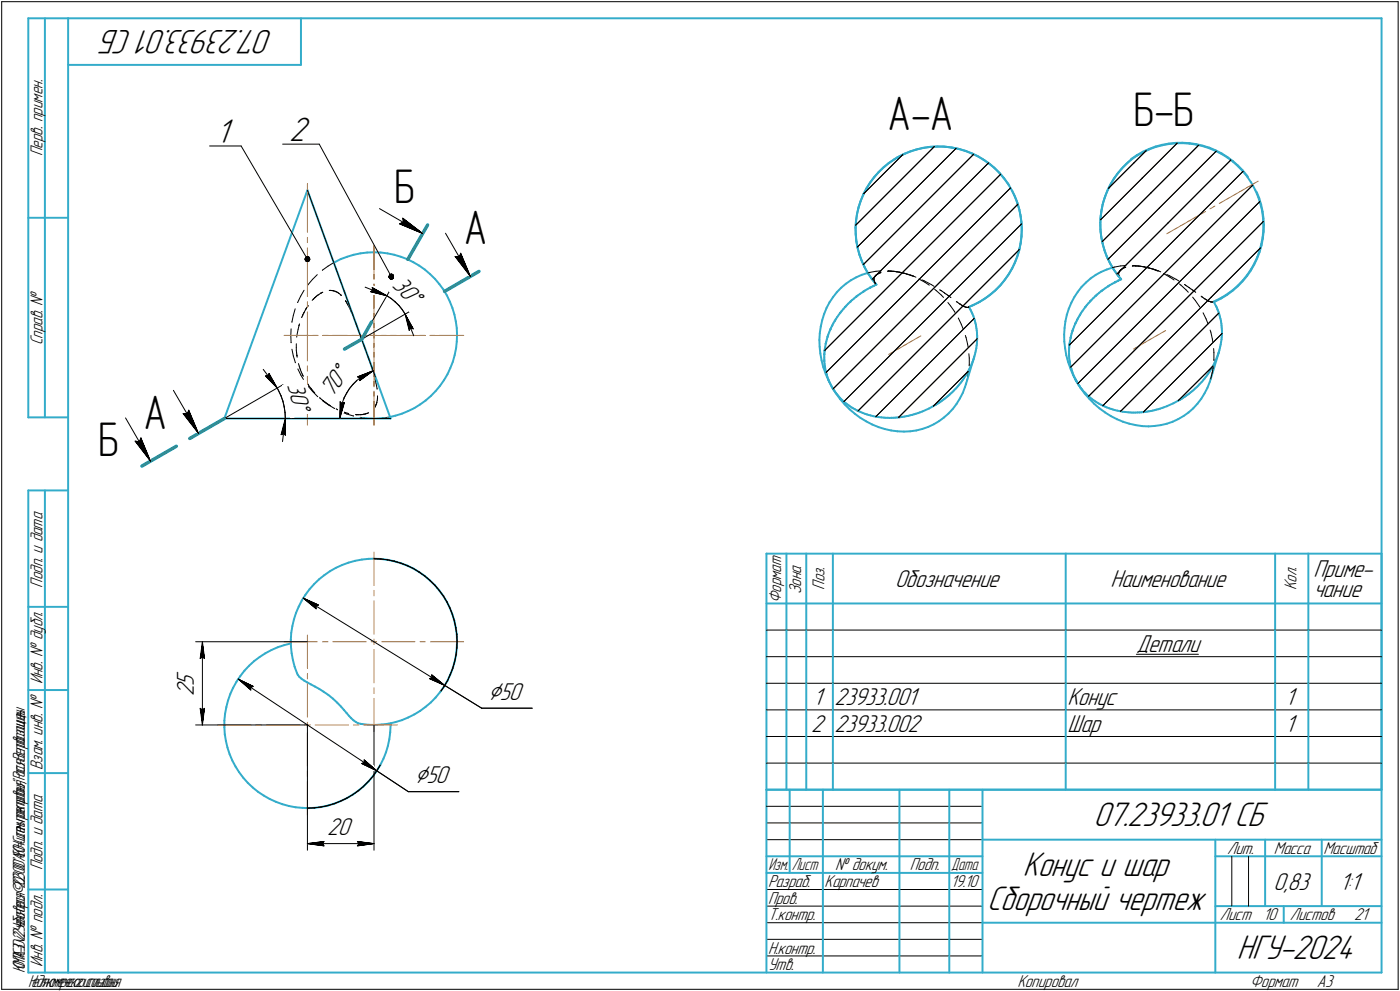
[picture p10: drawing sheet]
<svg xmlns="http://www.w3.org/2000/svg" width="421mm" height="298mm" viewBox="0 0 421 298" stroke-linecap="round" stroke-linejoin="round" font-family="sans-serif">
<defs><g id="words">
<g font-size="14.6">
<text x="266.9" y="39">А-А</text>
<text x="340.9" y="37.8">Б-Б</text>
<text x="118.6" y="61.1">Б</text>
<text x="139.5" y="73.3">А</text>
<text x="43.2" y="128.9">А</text>
<text x="29.5" y="137">Б</text>
</g>
<g font-size="10.9">
<text x="82.1" y="9" transform="rotate(-180 82.1 9)">07.23933.01 СБ</text>
<text x="65" y="42.9">1</text>
<text x="87" y="42.3">2</text>
<text x="328.9" y="248.5">07.23933.01 СБ</text>
<text x="307.6" y="263.5">Конус и шар</text>
<text x="296.9" y="273.5">Сборочный чертеж</text>
<text x="372" y="288.5">НГУ-2024</text>
</g>
<g font-size="8.5">
<text x="146.8" y="210.4">Ç50</text>
<text x="124.8" y="235.5">Ç50</text>
</g>
<g font-size="7.8">
<text x="117.8" y="86" transform="rotate(45 117.8 86)">30Å</text>
<text x="86.4" y="115.7" transform="rotate(75 86.4 115.7)">30Å</text>
<text x="99.9" y="119.8" transform="rotate(-55 99.9 119.8)">70Å</text>
<text x="395" y="173.6">Приме-</text>
<text x="269.2" y="176.5">Обозначение</text>
<text x="334" y="176.5">Наименование</text>
<text x="395" y="179.5">чание</text>
<text x="341.8" y="196">Детали</text>
<text x="58.3" y="209.4" transform="rotate(-90 58.3 209.4)">2</text>
<text x="58.3" y="206.2" transform="rotate(-90 58.3 206.2)">5</text>
<text x="244.5" y="212">1</text>
<text x="251" y="212">23933.001</text>
<text x="321" y="212">Конус</text>
<text x="386.5" y="212">1</text>
<text x="244" y="220">2</text>
<text x="251" y="220">23933.002</text>
<text x="321" y="220">Шар</text>
<text x="386.5" y="220">1</text>
<text x="98.4" y="251.2">20</text>
<text x="383" y="267.5">0,83</text>
<text x="402.9" y="267.5">1:1</text>
</g>
<g font-size="5.5">
<text x="12.8" y="46.9" transform="rotate(-90 12.8 46.9)">Перв. примен.</text>
<text x="12.8" y="103.8" transform="rotate(-90 12.8 103.8)">Справ. !</text>
<text x="12.8" y="176.7" transform="rotate(-90 12.8 176.7)">Подп. и дата</text>
<text x="240.9" y="178.7" transform="rotate(-90 240.9 178.7)">Зона</text>
<text x="247.9" y="177.4" transform="rotate(-90 247.9 177.4)">Поз.</text>
<text x="389.9" y="177.4" transform="rotate(-90 389.9 177.4)">Кол.</text>
<text x="234.9" y="181.5" transform="rotate(-90 234.9 181.5)">Формат</text>
<text x="12.8" y="205.8" transform="rotate(-90 12.8 205.8)">Инв. ! дубл.</text>
<text x="12.8" y="231.6" transform="rotate(-90 12.8 231.6)">Взам. инв. !</text>
<text x="369.1" y="256.8">Лит.</text>
<text x="383.1" y="256.8">Масса</text>
<text x="398" y="256.8">Масштаб</text>
<text x="12.8" y="261.7" transform="rotate(-90 12.8 261.7)">Подп. и дата</text>
<text x="251.2" y="261.8">! докум.</text>
<text x="273.6" y="261.8">Подп.</text>
<text x="231" y="266.8">Разраб.</text>
<text x="248" y="266.8">Карпачев</text>
<text x="231" y="271.8">Пров.</text>
<text x="231" y="276.8">Т.контр.</text>
<text x="366.9" y="276.8">Лист</text>
<text x="379.9" y="276.8">10</text>
<text x="387.9" y="276.8">Листов</text>
<text x="407.3" y="276.8">21</text>
<text x="231" y="286.8">Н.контр.</text>
<text x="12.8" y="290.8" transform="rotate(-90 12.8 290.8)">Инв. ! подл.</text>
<text x="231" y="291.8">Утв.</text>
<text x="306" y="296.8">Копировал</text>
<text x="376" y="296.8">Формат</text>
<text x="396" y="296.8">A3</text>
</g>
<g font-size="5.4">
<text x="231.1" y="261.8">Изм.</text>
<text x="238.1" y="261.8">Лист</text>
<text x="286.1" y="261.8">Дата</text>
<text x="286" y="266.8">19.10</text>
<text x="7.5" y="292.5" transform="rotate(-90 7.5 292.5)">КОМПАС-3Dv22Учебнаяверсия©2023ООО&quot;АСКОН-Системыпроектирования&quot;,Россия.Всеправазащищены.</text>
<text x="8.5" y="296.7">Недлякоммерческогоиспользования</text>
</g>
</g></defs>
<g fill="none" stroke="#33acca" stroke-width=".59">
<path d="M8.5 5.5v120zM8.5 5.5h12zM13.5 5.5v120zM20.5 5.5v287zM20.5 5.5h395zM20.5 19.5h70zM90.5 5.5v14zM415.5 5.5v287zM92.5 57.2l-25 68.7zM92.5 57.2l25 68.7zM259.6 58.7l-.8 1.9zM259.7 58.4l-.8 1.9z"/>
<path d="M260.5 56.8l-.9 1.9zM260.6 56.6l-.9 1.8zM261.6 55.1l-1.1 1.7zM261.7 54.8l-1.1 1.8zM262.8 53.4l-1.2 1.7zM263 53.2l-1.3 1.6zM264.2 51.9l-1.4 1.5zM264.2 51.9l1.4-1.5zM264.4 51.6l-1.4 1.6zM264.4 51.6l1.5-1.4zM265.6 50.4l1.6-1.3zM265.9 50.2l1.6-1.3z"/>
<path d="M267.2 49.1l1.7-1.1zM267.5 48.9l1.7-1.1zM268.9 48l1.4-.8zM269.2 47.8l.6-.4zM269.8 47.4l1.8-1zM270.3 47.2l1.8-1zM271.6 46.4l1.9-.8zM272.1 46.2l1.9-.7zM273.5 45.6l2-.6zM274 45.5l2-.6zM275.5 45l2-.5zM276 44.9l2-.5z"/>
<path d="M277.5 44.5l2-.3zM278 44.4l2-.2zM279.5 44.2l2.1-.1zM280 44.2l2.1-.1zM281.6 44.1h2zM282.1 44.1h2zM283.6 44.1l.9 .1zM284.1 44.1l2 .3zM284.5 44.2l2.1 .2zM286.1 44.4l2.1 .3zM286.6 44.4l2 .4zM288.2 44.7l2 .6z"/>
<path d="M288.6 44.8l1.9 .6zM290.2 45.3l1.9 .8zM290.5 45.4l1.9 .8zM292.1 46.1l1.8 .8zM292.4 46.2l1.9 .9zM293.9 46.9l1.8 1.1zM294.3 47.1l1.7 1.1zM295.7 48l1.7 1.1zM296 48.2l1.7 1.2zM297.4 49.1l1.6 1.3zM297.7 49.4l1.6 1.3zM299 50.4l1.4 1.5z"/>
<path d="M299.3 50.7l1.4 1.5zM300.4 51.9l1.4 1.5zM300.7 52.2l1.3 1.5zM301.8 53.4l1.2 1.7zM302 53.7l1.3 1.7zM303 55.1l1.1 1.7zM303.3 55.4l.2 .4zM304.1 56.8l.9 1.9zM304.4 57.3l.9 1.8zM305 58.7l.8 1.9zM305.3 59.1l.7 1.9zM332.2 59.6l-.6 2z"/>
<path d="M332.4 59l-.6 1.9zM332.9 57.7l-.7 1.9zM333.2 57.1l-.8 1.9zM333.8 55.8l-.9 1.9zM334.1 55.2l-.9 1.9zM334.8 54l-1 1.8zM335.2 53.5l-1.1 1.7zM336 52.3l-1.2 1.7zM336.4 51.8l-1.2 1.7zM337.3 50.8l-1.3 1.5zM337.8 50.2l-1.4 1.6zM337.8 50.2l1.4-1.3z"/>
<path d="M338.8 49.3l1.5-1.4zM338.8 49.3l-1.5 1.5zM339.2 48.9l1.1-1zM340.2 47.8l1.7-1.1zM340.3 47.9l1.7-1.1zM341.9 46.7l1.8-1.1zM342 46.8l1.8-1zM343.7 45.6l1.9-.8zM343.8 45.8l1.9-.9zM345.6 44.8l1.9-.7zM345.7 44.9l1.9-.7zM347.5 44.1l2-.5z"/>
<path d="M347.6 44.2l1.9-.5zM349.5 43.6l2-.4zM349.5 43.7l2.1-.4zM351.5 43.2l2.1-.2zM351.6 43.3l2-.2zM353.6 43l2-.1zM353.6 43.1h2zM355.6 43.1l2.1 .1zM355.6 42.9l2.1 .2zM357.7 43.1l2 .2zM357.7 43.2l2 .3zM359.7 43.3l2 .5z"/>
<path d="M359.7 43.5l2 .4zM361.7 43.9l2 .7zM361.7 43.8l2 .6zM363.7 44.6l1.9 .8zM363.7 44.4l1.9 .8zM365.6 45.4l1.8 .9zM365.6 45.2l1.8 .9zM367.4 46.3l1.7 1.1zM367.4 46.1l1.7 1.1zM369.1 47.4l1.7 1.2zM369.1 47.2l1.7 1.3zM370.8 48.6l1.5 1.4z"/>
<path d="M370.8 48.5l1.6 1.3zM372.3 50l1.5 1.5zM372.4 49.8l1.4 1.5zM373.8 51.5l1.2 1.5zM373.8 51.3l1.3 1.6zM375 53l1.2 1.7zM375.1 52.9l.2 .3zM376.2 54.7l.4 .8zM376.6 55.5l1 1.8zM377.6 57.3l.8 1.9zM378 57.7l.7 1.9zM378.4 59.2l.6 1.9z"/>
<path d="M378.7 59.6l.6 2zM8.5 65.5h12zM100.4 79l.2-.1zM100.6 78.9l1.8-1zM102.4 77.9l2-.7zM104.4 77.2l1.9-.6zM106.3 76.6l2.1-.4zM108.4 76.2l2-.3zM110.4 75.9h2.1zM112.5 75.9h2zM114.5 75.9l2 .3zM116.5 76.2l2.1 .4z"/>
<path d="M118.6 76.6l2 .6zM120.6 77.2l1.9 .7zM122.5 77.9l1.8 1zM124.3 78.9l1.8 1zM126.1 79.9l1.7 1.2zM257.3 68.6l.1 2.1zM257.3 68.3v2.1zM257.3 70.4l.2 2zM257.4 70.7l.2 2zM257.4 66.5l-.1 2.1zM257.5 66.3l-.2 2zM257.5 72.4l.4 2z"/>
<path d="M257.6 72.7l.4 2.1zM257.7 64.5l-.3 2zM257.8 64.2l-.3 2.1zM257.9 74.4l.5 2zM258 74.8l.5 1.9zM258.2 62.5l-.5 2zM258.2 62.2l-.4 2zM258.4 76.4l.7 2zM258.5 76.7l.7 2zM258.8 60.6l-.6 1.9zM258.9 60.3l-.7 1.9zM259.1 78.4l.9 1.8z"/>
<path d="M259.2 78.7l.9 1.8zM305.2 79.1l-1 1.9zM305.4 78.7l-.9 1.8zM305.8 60.6l.6 1.9zM305.9 77.2l-.7 1.9zM306 61l.6 2zM306.1 76.7l-.7 2zM306.4 62.5l.5 2.1zM306.5 75.3l-.6 1.9zM306.6 63l.4 2.1zM306.6 74.8l-.5 1.9zM306.9 64.6l.3 2z"/>
<path d="M307 65.1l.2 2zM307 73.2l-.5 2.1zM307 72.7l-.4 2.1zM307.2 66.6l.1 2zM307.2 70.7l-.2 2zM307.2 67.1l.1 2zM307.2 71.2l-.2 2zM307.3 68.6l-.1 2.1zM307.3 69.1l-.1 2.1zM330.9 67l.1 2.1zM330.9 67.7l.1 2zM331 69.1l.2 2z"/>
<path d="M331 65.6l-.1 2.1zM331 69.7l.3 2.1zM331 65l-.1 2zM331.2 71.1l.4 2.1zM331.2 63.6l-.2 2zM331.3 71.8l.4 2zM331.3 62.9l-.3 2.1zM331.6 73.2l.5 1.9zM331.6 61.6l-.4 2zM331.7 73.8l.6 1.9zM331.8 60.9l-.5 2zM332.1 75.1l.7 1.9z"/>
<path d="M332.3 75.7l.8 1.9zM332.8 77l.9 1.9zM333.1 77.6l.9 1.9zM333.7 78.9l1 1.8zM334 79.5l1.1 1.7zM377.2 79.6l-1 1.8zM377.3 79.1l-1 1.8zM378.1 77.7l-.9 1.9zM378.2 77.2l-.9 1.9zM378.8 75.8l-.7 1.9zM378.8 75.3l-.6 1.9zM379 61.1l.5 2z"/>
<path d="M379.3 61.6l.4 2zM379.3 73.3l-.5 2zM379.4 73.8l-.6 2zM379.5 63.1l.3 2.1zM379.7 71.3l-.4 2zM379.7 63.6l.3 2.1zM379.8 71.8l-.4 2zM379.8 65.2l.1 2zM379.9 67.2v2.1zM379.9 69.3l-.2 2zM380 65.7l.1 2zM380 69.8l-.2 2z"/>
<path d="M380.1 67.7l-.1 2.1zM127.8 81.1l1.5 1.3zM129.3 82.4l1.5 1.5zM130.8 83.9l1.3 1.5zM132.1 85.4l1.2 1.7zM133.3 87.1l1.1 1.8zM134.4 88.9l.9 1.8zM135.3 90.7l.8 1.9zM136.1 92.6l.6 2zM136.7 94.6l.4 2zM137.1 96.6l.3 2zM137.4 98.6l.1 2.1z"/>
<path d="M246.8 98.2l-.3 2zM247.3 96.3l-.5 1.9zM247.9 94.4l-.6 1.9zM248.6 92.6l-.7 1.8zM249.3 100l-.2 .7zM249.5 90.9l-.9 1.7zM249.7 99.1l-.4 .9zM249.7 99.1h.1M249.8 99h.1M249.9 98.6l-.1 .3zM250.2 98.1l-.3 .5zM250.2 98.1h.1"/>
<path d="M250.2 98h.1M250.3 97.9l-.1 .1zM250.4 97.7l-.1 .2zM250.5 89.4l-1 1.5zM250.6 97.2l-.2 .5zM251 96.6l-.4 .6zM251 96.6h.1M251 96.5h.1M251.2 96.3l-.1 .1zM251.4 96l-.2 .3zM251.7 87.9l-1.2 1.5zM251.8 95.3l-.4 .7z"/>
<path d="M252.6 94.2l-.8 1.1zM252.6 94.2h.1M252.6 94.1h.1M252.9 93.9l-.2 .2zM253 86.5l1.4-1.2zM253 86.5l-1.3 1.4zM253.1 93.6l-.2 .3zM253.7 92.9l-.6 .7zM254.1 92.4l-.4 .5zM254.1 92.4h.1M254.2 92.3l.1-.1zM254.4 85.3l1.5-1z"/>
<path d="M254.6 91.9l-.3 .3zM255.1 91.3l-.5 .6zM255.1 91.3l.6-.5zM255.7 90.8h.1M255.8 90.7h.1M255.8 90.6l.1-.1zM255.9 84.3l1.6-.9zM255.9 90.5l.3-.2zM256.2 90.3l.6-.5zM256.8 89.8l.7-.6zM257.5 89.2h.1M257.5 83.4l1.7-.8z"/>
<path d="M257.6 89.2l.1-.2zM257.7 89l.4-.2zM258.1 88.8l.6-.5zM258.7 88.3l.9-.5zM259.2 82.6l1.8-.5zM259.6 87.8h.1M259.6 87.7h.1M259.7 87.7l.2-.2zM259.9 87.5l.3-.2zM260 80.2l.9 1.8zM260.1 80.5l1 1.8zM260.2 87.3l.7-.4z"/>
<path d="M260.9 86.9l.7-.4zM260.9 82l1.2 1.7zM261.1 82.3l1.2 1.7zM261.6 86.5h.1M261.7 86.5h.1M261.7 86.5l.2-.1zM261.9 86.4l.2-.1zM262.1 83.7l1.3 1.6zM262.1 86.3l.5-.2zM262.3 84l1.3 1.6zM262.6 86.1h.1M262.6 86h.1"/>
<path d="M262.7 86h.1M262.8 86l.1-.1zM262.9 85.9l.3-.2zM263.2 85.7l.4-.1zM263.4 85.3h.1M263.4 85.4h.1M263.5 85.5h.1M291.4 92.3l.4 .7zM291.4 92.3l1.4-.6zM291.4 92.3l1-.4zM291.8 93l.1 .3zM291.9 93.3l.1 .2z"/>
<path d="M292 93.5l.2 .4zM292.2 93.9l.2 .2zM292.4 94.1l.1 .3zM292.4 91.9l1.8-.9zM292.5 94.4l.2 .6zM292.7 95l.2 .7zM292.8 91.7l1.8-.9zM292.9 95.7l.2 .5zM293.1 96.2l.1 .5zM293.2 96.7l.2 .5zM293.4 97.2l.1 .5zM293.5 97.7l.1 .5z"/>
<path d="M293.6 98.2l.1 .6zM293.7 98.8l.1 .6zM293.8 99.4v.6zM293.8 100v.5zM294.2 91l1.8-1zM294.6 90.8l1.8-1.1zM296 90l1.6-1.2zM296.4 89.7l1.6-1.3zM297.6 88.8l1.6-1.3zM298 88.4l1.6-1.3zM300.7 86l-1.5 1.5zM301 85.6l-1.4 1.5z"/>
<path d="M302 84.4l-1.3 1.6zM302.3 84l-1.3 1.6zM303.2 82.8l-1.2 1.6zM303.5 82.3l-1.2 1.7zM304.2 81l-1 1.8zM304.5 80.5l-1 1.8zM320.2 98.6l-.2 2zM320.4 96.6l-.2 2zM320.8 94.7l-.4 1.9zM321.4 92.8l-.6 1.9zM322.2 91.1l-.8 1.7zM322.5 99.6l-.2 .7z"/>
<path d="M322.5 99.6h.1M322.5 99.5h.1M322.6 99.3v.1zM322.7 98.9l-.1 .4zM323 98.3l-.3 .6zM323.1 89.4l-.9 1.7zM323.4 97.4l-.4 .9zM323.4 97.4h.1M323.4 97.3h.1M323.5 97.1l-.1 .1zM323.6 96.9l-.1 .2zM323.9 96.4l-.3 .5z"/>
<path d="M323.9 96.4h.1M323.9 96.3h.1M323.9 96.2h.1M324.1 95.9l-.1 .2zM324.1 87.8l-1 1.6zM324.3 95.5l-.2 .4zM324.7 94.8l-.4 .7zM324.7 94.8h.1M324.9 94.5l-.1 .2zM325.1 94.2l-.2 .3zM325.3 86.3l-1.2 1.5zM325.5 93.6l-.4 .6z"/>
<path d="M326.3 92.5l-.8 1.1zM326.3 92.5h.1M326.3 92.4h.1M326.6 92.2l-.2 .1zM326.6 85l1.4-1.3zM326.6 85l-1.3 1.3zM326.8 91.8l-.2 .4zM327.4 91.2l-.6 .6zM327.8 90.7l-.4 .5zM327.8 90.7h.1M327.9 90.6h.1M327.9 90.6l.1-.2z"/>
<path d="M328 83.7l1.5-1zM328 90.4l.3-.2zM328.8 89.6l-.5 .6zM328.8 89.6l.7-.6zM329.5 89h.1M329.5 82.7l1.6-.9zM329.6 88.9l.1-.1zM329.7 88.8l.3-.2zM330 88.6l.6-.5zM330.6 88.1l.6-.6zM331.1 81.8l1.7-.7zM331.2 87.5h.1"/>
<path d="M331.3 87.5h.1M331.3 87.5l.2-.2zM331.5 87.3l.3-.2zM331.8 87.1l.6-.4zM332.4 86.7l.8-.6zM332.8 81.1l1.8-.6zM333.2 86.1h.1M333.3 86.1l.2-.2zM333.5 85.9l.3-.2zM333.8 85.7l.7-.4zM334.5 85.3l.7-.3zM334.7 80.7l1.2 1.7z"/>
<path d="M335.1 81.2l1.2 1.7zM335.2 85h.1M335.3 84.9h.1M335.4 84.8l.3-.1zM335.7 84.7l.5-.2zM335.9 82.4l1.3 1.6zM336.2 84.5h.1M336.3 84.4h.1M336.3 82.9l.7 .9zM336.3 84.4l.2-.1zM336.5 84.3l.3-.1zM336.8 84.2l.4-.2z"/>
<path d="M337 83.8h.1M337.1 83.9h.1M365 90.7l.8-.3zM365 90.7l.7 1.3zM365.1 90.8l.3-.1zM365.4 90.7l1.9-1zM365.7 92l.1 .1zM365.8 90.4l1.8-1zM365.8 92.1v.2zM365.8 92.3l.2 .2zM366 92.5l.1 .4zM366.1 92.9l.1 .2z"/>
<path d="M366.2 93.1l.1 .3zM366.3 93.4l.2 .5zM366.5 93.9l.1 .5zM366.6 94.4l.2 .4zM366.8 94.8l.1 .5zM366.9 95.3l.1 .5zM367 95.8l.2 .5zM367.2 96.3v.5zM367.2 96.8l.1 .5zM367.3 89.7l1.7-1zM367.3 97.3l.1 .6zM367.4 97.9v.5z"/>
<path d="M367.4 98.4l.1 .5zM367.5 98.9v.5zM367.5 99.4v.5zM367.5 99.9v.6zM367.6 89.4l1.7-1.1zM369 88.7l1.7-1.2zM369.3 88.3l1.7-1.2zM370.7 87.5l1.5-1.4zM371 87.1l1.5-1.4zM373.7 84.6l-1.5 1.5zM373.9 84.2l-1.4 1.5zM375 83.1l-1.3 1.5z"/>
<path d="M375.2 82.6l-1.3 1.6zM376.2 81.4l-1.2 1.7zM376.3 80.9l-1.1 1.7zM131 117.6l-1.4 1.5zM132.3 116l-1.3 1.6zM133.5 114.3l-1.2 1.7zM134.6 112.6l-1.1 1.7zM135.4 110.7l-.8 1.9zM136.2 108.8l-.8 1.9zM136.7 106.8l-.5 2zM137.2 104.8l-.5 2zM137.4 102.7l-.2 2.1z"/>
<path d="M137.5 100.7l-.1 2zM246.4 102.2l.1 2.1zM246.5 104.3l.2 2zM246.5 100.2l-.1 2zM246.7 106.3l.4 2.1zM247.1 108.4l.5 2zM247.6 110.4l.7 2zM247.9 108.7l.1 .7zM247.9 108.7h.1M247.9 108.6h.1M247.9 108.4v.1zM247.9 108v.4z"/>
<path d="M247.9 107.4v.6zM247.9 106.7v.7zM247.9 106.7h.1M247.9 106.6h.1M247.9 106.2v.2zM248 109.4l.1 .7zM248 105.7l-.1 .5zM248 105.5v.2zM248 105.5h.1M248 105.4h.1M248.1 110.1v.3zM248.1 104.9l-.1 .3z"/>
<path d="M248.2 110.7h.1M248.1 110.4v.2zM248.2 110.7l.1 .7zM248.2 104.4l-.1 .5zM248.3 111.4l.2 .7zM248.3 103.4l-.1 1zM248.3 103.4h.1M248.3 112.4l.9 2zM248.3 103.3h.1M248.4 103.1v.2zM248.5 112.1v.3zM248.5 102.7l-.1 .4z"/>
<path d="M248.5 112.4l.1 .2zM248.6 112.6h.1M248.6 112.6l.2 .8zM248.7 102.1l-.2 .6zM248.8 113.4l.3 .6zM248.9 101.3l-.2 .8zM248.9 101.3h.1M249 101l-.1 .2zM249.1 114l.1 .3zM249.1 100.7l-.1 .3zM249.2 114.3l.1 .2zM249.2 114.4l.9 1.9z"/>
<path d="M249.3 114.6h.1M249.3 114.6l.1 .3zM249.4 114.9l.8 1.5zM250.1 116.3h.1M250.3 116.6h.1M250.3 116.5l1.1 1.8zM250.3 116.6l.2 .4zM250.5 117l.2 .1zM250.7 117.1l.1 .2zM250.8 117.3l.2 .3zM251 117.6l.2 .3zM251.2 117.9l.1 .2z"/>
<path d="M251.3 118.1l.3 .3zM251.4 118.3l1.2 1.7zM251.6 118.4l.3 .4zM251.9 118.8l.4 .5zM252.3 119.3l.3 .3zM252.6 119.6l.4 .4zM284.1 119.9l.2-.1zM284.3 119.8l.4-.4zM284.7 119.4l.2-.2zM284.9 119.2l.3-.2zM285.2 119l.3-.3zM285.7 118.5l.4-.3z"/>
<path d="M285.7 118.5l-.2 .2zM286.5 117.8l-.4 .4zM286.9 117.4l.4-.4zM286.9 117.4l-.4 .4zM287.7 116.5l-.4 .5zM288.1 116.1l-.4 .4zM288.5 115.7l-.4 .4zM288.7 119.8l-1 1.7zM288.9 115.2l-.4 .5zM289.2 114.7l-.3 .5zM289.6 114.3l-.4 .4zM289.6 118.2l-.9 1.6z"/>
<path d="M289.9 113.7l-.3 .6zM290.2 116.3l-.6 1.9zM290.4 113l-.5 .7zM290.5 115.6l-.3 .7zM290.8 112.3l-.4 .7zM291.1 111.8l-.3 .5zM291.5 111l-.4 .8zM291.9 110.3l-.4 .7zM292.2 109.5l-.3 .8zM292.5 108.8l-.3 .7zM292.8 108.1l-.3 .7zM292.9 107.6l-.1 .5z"/>
<path d="M293 107.4l-.1 .2zM293 107.4l-2.5 8.2zM293 107.1v.3zM293.2 106.6l-.2 .5zM293.3 106.1l-.1 .5zM293.5 105.5l-.2 .6zM293.6 104.7l-.1 .8zM293.7 103.9l-.1 .8zM293.8 103.4l-.1 .5zM293.8 100.5l.1 .5zM293.8 102.6v.8zM293.9 101v.6z"/>
<path d="M293.9 101.6v.5zM293.9 102.1l-.1 .5zM320 100.6l.1 2.1zM320.1 102.7l.2 2.1zM320.3 104.8l.4 2zM320.7 106.8l.5 2zM321.2 108.8l.7 2.1zM321.5 106.3v.4zM321.5 105.7v.6zM321.5 107l.1 .7zM321.5 107h.1M321.5 106.9h.1"/>
<path d="M321.5 106.7v.1zM321.5 105v.7zM321.5 105h.1M321.5 104.9h.1M321.6 107.7v.6zM321.6 104.5l-.1 .3zM321.6 104v.5zM321.6 103.7v.3zM321.6 103.7h.1M321.6 108.3l.1 .4zM321.6 103.6h.1M321.7 108.7v.1z"/>
<path d="M321.7 103.2l-.1 .3zM321.7 109l.2 1zM321.7 109h.1M321.7 108.9h.1M321.8 102.6l-.1 .6zM321.9 110l.2 .5zM321.9 110.9l.8 1.9zM322 101.6l-.2 1zM322 101.6h.1M322 101.3v.2zM322.1 110.5v.2zM322.2 110.8h.1"/>
<path d="M322.1 101l-.1 .3zM322.2 110.9h.1M322.2 110.9v.2zM322.2 111.1l.2 .4zM322.3 100.3l-.2 .7zM322.4 111.5v.2zM322.5 111.8h.1M322.5 111.9h.1M322.5 112h.1M322.5 112l.3 .7zM322.7 112.8l1.1 1.9zM322.8 112.7l.2 .4z"/>
<path d="M323 113.1v.2zM323.1 113.4h.1M323.1 113.5h.1M323.1 113.5l.2 .3zM323.3 113.8l.1 .2zM323.4 114.1h.1M323.5 114.1h.1M323.5 114.2l.1 .1zM323.5 114.2h.1M323.6 114.4h.1M323.6 114.5h.1M323.7 114.6h.1"/>
<path d="M323.7 114.7l.1 .1zM323.7 114.7h.1M323.8 114.7v.1zM323.8 114.8l.1 .2zM323.8 114.8l1.2 1.8zM323.9 115l.2 .3zM324.1 115.3l.1 .2zM324.2 115.5l.2 .2zM324.4 115.7l.2 .3zM324.6 116l.1 .2zM324.7 116.2l.1 .2zM324.8 116.4l.3 .3z"/>
<path d="M325 116.6l1.2 1.8zM325.1 116.7l.2 .3zM325.3 117l.2 .2zM325.5 117.2l.3 .4zM325.8 117.6l.3 .3zM326.1 117.9l.4 .4zM326.2 118.4l1.4 1.5zM326.5 118.3l.3 .4zM326.8 118.7l.6 .5zM327.4 119.2l.5 .4zM327.6 119.9l1.5 1.6zM327.9 119.6l.4 .3z"/>
<path d="M328.3 119.9l.5 .4zM355.4 119.9l.2-.1zM355.6 119.8l.2-.2zM355.8 119.6l.5-.3zM356.3 119.3l.2-.1zM356.5 119.2l.2-.2zM356.7 119l.3-.2zM357 118.8l.4-.2zM357.4 118.6l.2-.2zM357.6 118.4l.2-.2zM357.8 118.2l.5-.3zM358.3 117.9l.3-.3z"/>
<path d="M358.6 117.6l.4-.4zM359 117.2l.5-.4zM359.5 116.8l.4-.4zM360.3 116l-.4 .4zM360.7 115.6l-.4 .4zM361.3 119.9l-1.2 1.5zM361.4 114.9l-.7 .7zM361.8 114.4l-.4 .5zM362.2 113.9l-.4 .5zM362.2 118.3l-.9 1.6zM362.6 113.4l-.4 .5zM363 112.9l-.4 .5z"/>
<path d="M363.1 116.6l-.9 1.7zM363.3 112.4l-.3 .5zM363.7 111.9l-.4 .5zM363.9 114.8l-.8 1.8zM364 111.4l-.3 .5zM364.1 114l-.2 .8zM364.4 110.7l-.4 .7zM364.9 109.9l-.5 .8zM365.3 109.2l-.4 .7zM365.6 108.4l-.3 .8zM365.9 107.7l-.3 .7zM366.3 106.7l-.4 1z"/>
<path d="M366.4 106.3l-.1 .4zM366.5 106l-.1 .3zM366.6 105.8l-.1 .2zM366.6 105.8l-2.5 8.2zM366.7 105.3l-.1 .5zM366.9 104.7l-.2 .6zM367 104.2l-.1 .5zM367.1 103.6l-.1 .6zM367.2 102.9l-.1 .7zM367.4 102.1l-.2 .8zM367.4 101.5v.6zM367.5 101l-.1 .5z"/>
<path d="M367.5 100.5v.5zM8.5 125.5h12zM67.5 125.9h25zM92.5 125.9h25zM117.3 125.4l1.6-.4zM118.9 125l2-.6zM120.9 124.4l1.9-.8zM122.8 123.6l1.8-.9zM124.6 122.7l1.8-1.1zM126.4 121.6l1.6-1.2zM128 120.4l1.6-1.3zM252.6 120l1.4 1.6z"/>
<path d="M253 120l.3 .4zM253.3 120.4l.6 .5zM253.9 120.9l.5 .4zM254 121.6l1.5 1.5zM254.4 121.3l.4 .3zM254.8 121.6l.5 .4zM255.3 122l.4 .3zM255.5 123.1l1.6 1.4zM255.7 122.3l.5 .3zM256.2 122.6l.4 .2zM256.6 122.8l.5 .3zM257.1 123.1l.7 .3z"/>
<path d="M257.1 124.5l1.7 1.2zM257.8 123.4l.4 .3zM258.2 123.7l.5 .2zM258.7 123.9l.7 .3zM258.8 125.7l1.8 1zM259.4 124.2l.8 .3zM260.2 124.5l.5 .1zM260.6 126.7l1.7 1zM260.7 124.6l.5 .2zM261.2 124.8l.6 .1zM261.8 124.9l.8 .2zM262.3 127.7l1.9 .7z"/>
<path d="M262.6 125.1l.8 .2zM263.4 125.3l.8 .1zM264.2 128.4l1.9 .6zM264.2 125.4l.8 .1zM265 125.5l.9 .1zM265.9 125.6h.5zM266.1 129l1.9 .5zM266.4 125.6h.6zM267 125.6l.5 .1zM267.5 125.7l.6-.1zM268 129.5l1.9 .2zM268.1 125.6h.6z"/>
<path d="M268.7 125.6h.5zM269.2 125.6h.6zM269.8 125.6l.6-.1zM269.9 129.7l2 .1zM270.4 125.5l.5-.1zM270.9 125.4l.6-.1zM271.5 125.3h.6zM271.9 129.8l1.8-.1zM272.1 125.3l.6-.2zM272.7 125.1h.5zM273.2 125.1l.6-.2zM273.7 129.7l1.9-.2z"/>
<path d="M273.8 124.9l.6-.1zM274.4 124.8l.5-.2zM274.9 124.6l.6-.2zM275.5 124.4l.6-.2zM275.6 129.5l1.8-.5zM276.1 124.2l.5-.2zM276.6 124l.8-.3zM277.4 123.7l2-.8zM277.4 129l1.7-.6zM279.1 128.4l1.7-.8zM279.4 122.9l1.9-1.1zM280.8 127.6l1.6-.9z"/>
<path d="M281.3 121.8l.2-.1zM281.5 121.7l.4-.3zM281.9 121.4l.3-.1zM282.2 121.3l.2-.1zM282.4 121.2l.2-.2zM282.4 126.7l1.5-1.1zM282.6 121l.4-.3zM283 120.7l.2-.1zM283.2 120.6l.2-.2zM283.4 120.4l.4-.3zM283.8 120.1l.3-.2zM283.9 125.6l1.4-1.3z"/>
<path d="M286.6 123l-1.3 1.3zM287.7 121.5l-1.1 1.5zM328.8 120.3l.4 .3zM329.1 121.5l1.6 1.3zM329.2 120.6l.4 .3zM329.6 120.9l.5 .3zM330.1 121.2l.4 .2zM330.5 121.4l.7 .4zM330.7 122.8l1.7 1.2zM331.2 121.8l.5 .2zM331.7 122l.5 .2zM332.2 122.2l.6 .3z"/>
<path d="M332.4 124l1.7 1.1zM332.8 122.5l.8 .3zM333.6 122.8l.6 .2zM334.1 125.1l1.8 1zM334.2 123l.5 .1zM334.7 123.1l.5 .2zM335.2 123.3l.8 .2zM335.9 126.1l1.8 .7zM336 123.5l.8 .2zM336.8 123.7l.9 .1zM337.7 123.8l.8 .1zM337.7 126.8l1.9 .6z"/>
<path d="M338.5 123.9l.8 .1zM339.3 124h.6zM339.6 127.4l1.9 .4zM339.9 124l.5 .1zM340.4 124.1h.6zM341 124.1h.5zM341.5 124.1l.6-.1zM341.5 127.8l2 .3zM342.1 124h.6zM342.7 124h.5zM343.2 124h.6zM343.5 128.1l1.9 .1z"/>
<path d="M343.8 124l.6-.1zM344.4 123.9l.6-.1zM345 123.8l.5-.1zM345.4 128.2l1.9-.1zM345.5 123.7l.6-.1zM346.1 123.6l.6-.1zM346.7 123.5l.5-.1zM347.2 123.4l.6-.2zM347.3 128.1l1.8-.3zM347.8 123.2l.6-.1zM348.4 123.1l.5-.2zM348.9 122.9l.7-.3z"/>
<path d="M349.1 127.8l1.8-.4zM349.6 122.6l.5-.1zM350.1 122.5l.8-.3zM350.9 122.2l2-.9zM350.9 127.4l1.8-.6zM352.7 126.8l1.7-.8zM352.9 121.3l1.9-1zM354.4 126l1.6-.9zM354.8 120.3l.2-.1zM355 120.2l.4-.3zM356 125.1l1.5-1.1zM357.5 124l1.4-1.2z"/>
<path d="M360.1 121.4l-1.2 1.4zM8.5 147.5v145zM8.5 147.5h12zM13.5 147.5v145zM91.9 178.9l-1.1 1.7zM93.1 177.2l-1.2 1.7zM94.4 175.7l-1.3 1.5zM94.4 175.7l1.5-1.5zM95.9 174.2l1.6-1.2zM97.5 173l1.7-1.2zM99.2 171.8l1.8-1zM101 170.8l1.9-.9z"/>
<path d="M102.9 169.9l1.9-.7zM104.8 169.2l2-.5zM106.8 168.7l2-.4zM108.8 168.3l2.1-.2zM110.9 168.1l1.6-.1zM112.5 168l2 .1zM114.5 168.1l2 .3zM116.5 168.4l2.1 .4zM118.6 168.8l2 .6zM120.6 169.4l1.9 .7zM122.5 170.1l1.8 .9zM124.3 171l1.8 1z"/>
<path d="M126.1 172l1.7 1.2zM127.8 173.2l1.5 1.4zM129.3 174.6l1.5 1.4zM130.8 176l1.3 1.6zM132.1 177.6l1.2 1.6zM133.3 179.2l1.1 1.8zM230.5 166.5v71zM230.5 166.5h185zM236.5 166.5v15zM242.5 166.5v15zM250.5 166.5v15zM320.5 166.5v15z"/>
<path d="M383.5 166.5v15zM393.5 166.5v15zM415.5 166.5v71zM8.5 182.5h12zM76.5 198.8l1.6-1.2zM78.1 197.6l1.7-1.1zM79.8 196.5l1.8-1zM81.6 195.5l1.9-.9zM83.5 194.6l2-.6zM85.5 194l2-.5zM87.5 192.4v2zM87.5 194.4l.2 2.1z"/>
<path d="M87.6 190.3l-.1 2.1zM87.7 196.5l.4 2zM87.9 188.3l-.3 2zM88.1 198.5l.5 2zM88.4 186.3l-.5 2zM89 184.3l-.6 2zM89.8 182.5l-.8 1.8zM90.8 180.6l-1 1.9zM134.4 181l.9 1.8zM135.3 182.8l.8 2zM136.1 184.8l.6 1.9zM136.7 186.7l.4 2.1z"/>
<path d="M136.7 199l-.5 1.9zM137.1 188.8l.3 2zM137.2 196.9l-.5 2.1zM137.4 190.8l.1 2zM137.4 194.9l-.2 2zM137.5 192.8l-.1 2.1zM230.5 181.5h185zM236.5 181.5v8zM236.5 189.5v8zM236.5 197.5v8zM242.5 181.5v8zM242.5 189.5v8z"/>
<path d="M242.5 197.5v8zM250.5 181.5v8zM250.5 189.5v8zM250.5 197.5v8zM320.5 181.5v8zM320.5 189.5v8zM320.5 197.5v8zM383.5 181.5v8zM383.5 189.5v8zM383.5 197.5v8zM393.5 181.5v8zM393.5 189.5v8z"/>
<path d="M393.5 197.5v8zM8.5 207.5h12zM67.5 216.7v2zM67.5 218.7l.1 2.1zM67.7 214.6l-.2 2.1zM68.1 212.6l-.4 2zM68.6 210.7l-.5 1.9zM69.3 208.7l-.7 2zM70.1 206.8l-.8 1.9zM71.1 205l-1 1.8zM72.3 203.3l-1.2 1.7zM73.5 201.7l-1.2 1.6z"/>
<path d="M74.9 200.2l1.6-1.4zM74.9 200.2l-1.4 1.5zM88.6 200.5l.7 1.9zM89.3 202.4l.2 .5zM89.5 202.9l.5 .6zM90 203.5l.6 .6zM90.6 204.1l.9 .6zM91.5 204.7l.9 .5zM92.4 205.2l1.1 .6zM93.5 205.8l1.2 .7zM94.7 206.5l1.3 .7zM96 207.2l1.3 .8z"/>
<path d="M97.3 208l1.5 1zM98.8 209l1.3 1.1zM100.1 210.1l1.3 1.2zM101.4 211.3l1.1 1.2zM102.5 212.5l1 1zM103.5 213.5l.7 .9zM104.2 214.4l.7 .9zM104.9 215.3l.7 .7zM105.6 216l.7 .6zM106.3 216.6l.7 .5zM107 217.1l.7 .4zM107.7 217.5l.7 .2z"/>
<path d="M108.4 217.7h.3zM108.7 217.7l2 .3zM110.7 218h2.1zM112.8 218l2.1-.1zM114.9 217.9l2-.3zM116.9 217.6l2-.4zM117.5 218.2l-.2 2.1zM117.5 217.5v.7zM118.9 217.2l2-.6zM120.9 216.6l1.9-.8zM122.8 215.8l1.8-1zM124.6 214.8l1.8-1z"/>
<path d="M126.4 213.8l1.6-1.2zM128 212.6l1.6-1.4zM131 209.8l-1.4 1.4zM132.3 208.2l-1.3 1.6zM133.5 206.5l-1.2 1.7zM134.6 204.7l-1.1 1.8zM135.4 202.9l-.8 1.8zM136.2 200.9l-.8 2zM236.5 205.5v8zM236.5 213.5v8zM242.5 205.5v8zM242.5 213.5v8z"/>
<path d="M250.5 205.5v8zM250.5 213.5v8zM320.5 205.5v8zM320.5 213.5v8zM383.5 205.5v8zM383.5 213.5v8zM393.5 205.5v8zM393.5 213.5v8zM8.5 232.5h12zM67.6 220.8l.3 2zM67.9 222.8l.5 2zM68.4 224.8l.6 2z"/>
<path d="M69 226.8l.8 1.9zM69.8 228.7l1 1.8zM70.8 230.5l1.1 1.7zM71.9 232.2l1.3 1.7zM73.2 233.9l1.3 1.5zM74.5 235.4l1.5 1.5zM76 236.9l1.6 1.2zM77.6 238.1l1.7 1.2zM79.3 239.3l1.8 1zM106.1 239l1.7-1.2zM107.8 237.8l1.5-1.3zM109.3 236.5l1.5-1.5z"/>
<path d="M112.1 233.5l-1.3 1.5zM113.3 231.8l-1.2 1.7zM114.4 230l-1.1 1.8zM115.3 228.2l-.9 1.8zM116.1 226.3l-.8 1.9zM116.7 224.3l-.6 2zM117.1 222.3l-.4 2zM117.3 220.3l-.2 2zM230.5 237.5h185zM230.5 237.5v55zM236.5 221.5v8zM236.5 229.5v8z"/>
<path d="M237.5 237.5v25zM242.5 221.5v8zM242.5 229.5v8zM247.5 237.5v55zM250.5 221.5v8zM250.5 229.5v8zM270.5 237.5v55zM285.5 237.5v55zM295.5 237.5v55zM320.5 221.5v8zM320.5 229.5v8zM383.5 221.5v8z"/>
<path d="M383.5 229.5v8zM393.5 221.5v8zM393.5 229.5v8zM81.1 240.3l1.9 .8zM83 241.1l1.9 .8zM84.9 241.9l2 .5zM86.9 242.4l2 .4zM88.9 242.8l2.1 .2zM91 243h1.5zM92.5 243h2zM94.5 243l2.1-.3zM96.6 242.7l2-.4z"/>
<path d="M98.6 242.3l1.9-.6zM100.5 241.7l1.9-.8zM102.4 240.9l1.9-.9zM104.3 240l1.8-1zM230.5 257.5h65zM295.5 252.5h120zM365.5 252.5v40zM365.5 257.5h15zM380.5 252.5v20zM380.5 257.5h35zM397.5 252.5v20zM8.5 267.5h12z"/>
<path d="M230.5 262.5h65zM295.5 277.5h70zM365.5 277.5h50zM365.5 272.5h50zM386.1 272.5v5zM8.5 292.5h12zM20.5 292.5h395z"/>
</g>
<g fill="none" stroke="#000" stroke-width=".3">
<path d="M.5 .5v297zM.5 .5h420zM420.5 .5v297zM63 43.9h9.5zM72.5 43.9l20 34zM85 43.3h11zM92.5 57.2l20.4 56.2zM96 43.3l21.7 39.9zM259.8 58.3l11.7-11.8zM300.9 52.4l-52.9 53zM303.9 56.5l-55.4 55.5zM333.4 56.6l7.6-7.5z"/>
<path d="M341 49.1l3.7-3.8zM343.5 53.6l10.5-10.5zM360.5 43.6l-14.4 14.4zM370.2 48.1l-18.9 18.9zM376.8 55.7l-20.3 20.2zM114.1 62.7l13 7.5zM120.1 67.3l7 2.9zM120.1 67.3l1.2-.5zM121.1 65.6l.2 1.2zM121.1 65.6l6 4.6zM134 70.1l7.5 13zM136.9 77.1l4.6 6z"/>
<path d="M136.9 77.1l1.2 .2zM138.6 76.2l-.5 1.1zM138.6 76.2l2.9 6.9zM257.3 67.7l23.7-23.6zM257.9 74.3l29.6-29.7zM259.6 79.6l33.2-33.2zM331 66.1l12.5-12.5zM331.5 72.7l14.6-14.7zM333.2 78l15.5-15.5zM337.1 80l1.5-.2zM340.6 79.8h.3zM340.9 79.8l1.9 .2z"/>
<path d="M341.1 80h.3zM341.5 80h.1M348.7 62.5l17.1-17zM351.3 67l-15.4 15.4zM353.9 71.5l19.9-19.9zM353.9 71.5l-32.3 32.3zM87.5 98.9v2zM87.8 96.8h.1M88.2 94.8l-.4 2zM88.8 92.9l-.6 1.9zM89.5 90.9h.1M89.7 99l-.4 1.9z"/>
<path d="M89.9 98l-.2 1zM89.9 98h.1M89.9 97.9h.1M90 97.5v.2zM90 97.5h.1M90.4 89.1l-.9 1.8zM90.7 95.5h.1M90.9 95.1l-.1 .3zM91.1 94.8l-.2 .3zM91.1 94.8h.1M91.1 94.7h.1M91.3 94.3l-.2 .2z"/>
<path d="M91.4 94.1l-.1 .2zM91.4 94.1h.1M91.4 87.3l-1 1.8zM91.5 93.9l-.1 .2zM91.6 93.6l-.1 .3zM91.9 93.2l-.3 .4zM91.9 93.2h.1M91.9 93.1h.1M92 93l-.1 .1zM92 93h.1M92 92.9h.1M92.1 92.8h.1"/>
<path d="M92.3 92.5l-.1 .2zM92.5 92.1l-.2 .4zM92.5 92.1h.1M92.6 92h.1M92.6 85.6h.1M94 84l-1.4 1.6zM94.2 90l-.3 .3zM94.2 90h.1M94.3 89.9l.1-.1zM94.6 89.6l-.2 .2zM94.6 89.6h.1M94.7 89.5h.1"/>
<path d="M94.8 89.4l.2-.1zM95 89.3l.1-.1zM95.1 89.2h.1M95.1 89.1h.1M95.2 89.1l.1-.2zM95.3 88.9l.2-.1zM95.4 82.6l-1.4 1.4zM95.5 88.8h.1M95.6 88.8l.1-.1zM95.7 88.7l.3-.2zM96 88.5l.4-.3zM96.4 88.2h.1"/>
<path d="M96.5 88.2h.1M96.6 88.1h.1M96.7 88.1l.2-.2zM96.9 87.9h.1M97 81.2l1.6-1.1zM97 81.2h.1M97 87.9h.1M98.6 80.1l1.8-1.1zM99 87.4h.1M99.1 87.3h.1M99.2 87.3h.2zM99.4 87.3h.1"/>
<path d="M99.5 87.3h.1M99.6 87.3h.1M99.6 87.4h.1M99.7 87.4h.1zM99.8 87.4h.1M99.9 87.4h.1M100 87.4h.1M100.1 87.4h.1M100.2 87.4h.1M100.2 87.5h.1M100.3 87.5h.1M100.4 87.5h.3z"/>
<path d="M100.7 87.5h.1M100.7 87.6h.1M100.8 87.6l.1 .1zM100.9 87.7h.1M101 87.7h.1M101.1 87.8h.1M101.2 87.8l.2 .1zM101.4 87.9h.1M101.5 87.9h.1M101.6 88l.1 .1zM101.7 88.1h.1zM101.8 88.1h.1"/>
<path d="M101.9 88.2h.1M101.9 88.2l.2 .1zM102.1 88.3l.3 .3zM102.4 88.6h.1M102.5 88.7h.1M102.6 88.8h.1M103.9 90.4h.1M103.9 90.5l.1 .1zM104 90.6h.1M104.1 90.6h.1M104.1 90.7v.1zM104.1 90.8l.2 .2z"/>
<path d="M104.3 91l.1 .3zM104.4 91.3h.1M104.4 91.4h.1M104.5 91.4l.1 .2zM104.6 91.6h.1M104.6 91.7l.1 .1zM104.7 91.8l.1 .3zM104.8 92.1l.3 .5zM105.1 92.6l.5 1.2zM105.6 93.8l.1 .3zM106.5 95.9l1 2.7zM107.5 98.6l.4 1.1z"/>
<path d="M109.8 86.4l6.5 2.5zM111.4 87.7l.7-.4zM111.4 87.7l4.9 1.2zM111.9 86.5l4.4 2.4zM111.9 86.5l.2 .8zM116.3 88.9l1.3 .8zM117.3 87.2l-8.5 14.8zM117.6 89.7l1.2 1.1zM118.8 90.8l1.2 1.1zM120 91.9l1 1.2zM121 93.1l.8 1.3zM121.8 94.4l1.3 5z"/>
<path d="M121.8 94.4l2.5 4.5zM121.8 94.4l2.6 6.6zM123.5 98.6l-.4 .8zM123.5 98.6l.8 .3zM261 82.1l.6-.2zM261.6 81.9l1.9-.3zM262.3 84l35-35zM262.8 83.9h.1M262.8 84h.1M262.8 84.1v.1zM262.8 84.2l.1 .2zM262.9 83.7l-.1 .2z"/>
<path d="M262.9 84.4h.1M262.9 84.5h.1M262.9 83.5h.1M262.9 83.6h.1M262.9 84.6l.1 .2zM263 83.4h.1M263 84.8l.1 .2zM263.1 83.3l-.1 .1zM263.1 85h.1M263.1 83.1v.2zM263.2 83.1h.1M263.2 85.1l.1 .2z"/>
<path d="M263.2 83h.1M263.3 85.3h.1M263.4 82.9l-.2 .1zM263.5 82.7h.1M263.4 82.8v.1zM263.5 81.6l1.5-.2zM263.6 82.7h.1M263.7 82.5h.2zM263.7 82.5l-.1 .2zM264 82.4h.1M263.9 82.4h.1M264.1 82.3h.1"/>
<path d="M264 82.3h.1M264.1 82.3l.2-.1zM264.3 82.2l.2-.1zM264.6 82.1h.1M264.5 82.1h.1M264.8 82h.1M264.7 82h.1M264.9 82h.1M265 82h.1M267 81.6h.1M267 81.4h.3zM267.1 81.6h.1"/>
<path d="M267.1 81.6h.4zM267.3 81.4l1.9 .2zM267.5 81.6h.3zM267.8 81.6h.1zM268 81.6h.1M268.1 81.6h.1M268.1 81.6h.2zM268.3 81.6h.3zM268.6 81.6h.1zM268.8 81.6h.1M268.9 81.6h.1M268.9 81.6l.3 .1z"/>
<path d="M269.2 81.6l1.9 .4zM269.2 81.7h.3zM269.5 81.7h.2zM269.7 81.7h.1M269.8 81.7h.1M269.8 81.7l.2 .1zM270 81.8h.3zM270.5 81.9h.1M270.6 81.9h.1M270.6 81.9l.9 .2zM271.1 82l1.6 .4zM271.1 82l.4 .1z"/>
<path d="M271.5 82.1h.3zM271.9 82.2h.1M272 82.2h.1M272.1 82.2h.1M272.1 82.2l.6 .2zM272.7 82.4l.3 .1zM272.7 82.4l1.9 .7zM273 82.5h.1zM273.2 82.5h.1M273.3 82.5h.1M273.3 82.5l.2 .1zM273.5 82.6l.3 .1z"/>
<path d="M273.9 82.8h.1M274 82.8h.1M274 82.8h.2zM274.2 82.8l.2 .1zM274.4 82.9l.2 .1zM274.7 83h.1M274.7 83.1h.1M274.7 83.1l.8 .3zM276.4 83.9h.1M276.4 83.9l1.8 1zM277.3 84.2l.7 .3zM278 84.5l2.1 1.1z"/>
<path d="M278.2 84.9l1.3 .9zM280.1 85.6l.8 .5zM281.1 87l.5 .4zM281.6 87.4l1.5 1.4zM282.7 87.2h.1M282.7 87.2l.2 .1zM283 87.4h.1M283.1 87.4h.1M283.1 87.4l.4 .3zM283.1 88.8l.7 .7zM283.5 87.7l.3 .2zM283.8 87.9l.2 .2z"/>
<path d="M284.1 88.1h.1M284.1 88.2h.1M284.1 88.2l.4 .2zM284.5 88.4l.4 .3zM284.9 88.7l.2 .1zM285.1 91l.8 1zM285.2 88.9h.1M285.2 88.9l.4 .3zM285.6 89.2l.3 .3zM285.9 92l1.2 1.7zM286 89.5h.1M287.1 93.7l.1 .2z"/>
<path d="M287.6 90.7l.1 .1zM287.7 90.8h.2zM288 90.9h.1M288 90.9l.3 .3zM288.2 95.6l.9 1.9zM288.3 91.2l.2 .1zM288.5 91.3l.2 .1zM288.7 91.4h.1M288.8 91.4h.1M288.8 91.5l.2 .1zM288.8 91.5h.1M289 91.6l.1 .1z"/>
<path d="M289.1 97.5l.6 1.5zM289.2 91.8h.1M289.3 91.8h.1M289.3 91.8l.3 .2zM289.6 92l.1 .1zM289.8 92.1h.1M289.9 92.1h.1M290 92.2h.1M290.1 92.2h.1M290.2 92.3h.1M290.4 92.3h.1M290.4 92.4h.1"/>
<path d="M290.5 92.4h.1M290.6 92.4h.1M290.7 92.4h.1M290.8 92.4h.1M290.9 92.5h.1M291 92.5h.1M291 92.5l.3-.1zM291.4 92.3h.1M291.3 92.4h.1M291.3 92.3h.1M334.6 80.5l.6-.2zM335.2 80.3l1.9-.3z"/>
<path d="M336.4 82.3h.1M336.4 82.4h.1M336.4 82.5h.1M336.5 82.1l-.1 .2zM336.5 82.6v.2zM336.5 82.8h.1M336.5 82h.1M336.5 82.9h.1M336.5 83l.1 .1zM336.5 81.9h.1M336.6 81.8h.1M336.6 83.1l.1 .3z"/>
<path d="M336.7 81.7l-.1 .1zM336.7 83.4h.1M336.7 81.5h.1M336.8 81.4h.1M336.8 81.5h.1M336.8 83.5l.1 .2zM336.9 83.7l.1 .1zM336.9 81.3l.2-.1zM336.9 81.3l-.1 .1zM337.1 81.1h.1M337.2 81.1h.1M337.3 80.9h.2z"/>
<path d="M337.3 80.9l-.1 .2zM337.6 80.8h.1M337.7 80.7h.1M337.7 80.7l.2-.1zM337.9 80.6l.2-.1zM338.2 80.5h.1M338.3 80.5h.1M338.4 80.4h.1M338.5 80.4h.1M338.6 80.3h.1M340.7 80h.1M340.7 80h.4z"/>
<path d="M341.6 80h.1M341.6 80h.3zM341.9 80h.3zM342.3 80h.1M342.4 80.1h.1M342.4 80.1h.4zM342.8 80l1.9 .4zM342.8 80.1h.3zM343.2 80.1h.1M343.3 80.1h.1M343.4 80.1h.1M343.4 80.1l.3 .1z"/>
<path d="M343.7 80.2h.3zM344.1 80.3h.1M344.2 80.3h.1M344.2 80.3l.9 .2zM344.7 80.4l.4 .1zM344.7 80.4l1.6 .4zM345.1 80.5l.3 .1zM345.6 80.6h.1M345.7 80.6h.1M345.7 80.6l.5 .2zM346.2 80.8l.4 .1zM346.3 80.8l1.8 .7z"/>
<path d="M346.6 80.9h.2zM346.8 80.9h.1M346.9 80.9h.1M346.9 80.9l.2 .1zM347.1 81l.2 .1zM347.5 81.2h.1M347.6 81.2h.1M347.6 81.2h.2zM347.8 81.2l.3 .2zM348.1 81.4h.1zM348.3 81.4h.1M348.4 81.4h.1"/>
<path d="M348.4 81.4l.7 .3zM350.1 82.3h.1M350.1 82.3l1.7 1.1zM350.9 82.5l.8 .4zM351.7 82.9l2 1.1zM351.8 83.4l1.3 .8zM353.7 84l.8 .5zM354.7 85.4l.5 .4zM355.2 85.8l1.5 1.4zM356.3 85.6h.1M356.3 85.6l.2 .1zM356.5 85.7l.1 .1z"/>
<path d="M356.7 85.8h.1M356.7 85.9l.3 .2zM356.7 85.9h.1M356.7 87.2l.7 .7zM357 86.1l.4 .3zM357.4 86.4l.2 .1zM357.7 86.5h.1M357.8 86.6h.1M357.8 86.6l.3 .3zM358.1 86.9l.4 .2zM358.5 87.1l.2 .1zM358.8 87.3h.1"/>
<path d="M358.7 89.4l.8 1zM358.8 87.3l.4 .3zM359.1 80.4l19.8-19.8zM359.2 87.6l.3 .2zM359.5 90.4l1.2 1.8zM359.6 87.9h.1M360.7 92.2l.1 .1zM361.2 89.1l.2 .1zM361.4 89.2l.1 .1zM361.6 89.3h.1M361.6 89.4h.1M361.6 89.4l.3 .2z"/>
<path d="M361.7 84.9l18.2-18.3zM361.8 94.1l.9 1.8zM361.9 89.6l.3 .1zM362.2 89.8h.1M362.3 89.8h.1M362.4 89.9h.1M362.3 89.9h.1M362.4 89.9l.1 .1zM362.5 90l.3 .1zM362.7 95.9l.6 1.5zM362.8 90.2h.1M362.9 90.2h.1"/>
<path d="M362.9 90.2l.3 .2zM363.2 90.4l.1 .1zM363.4 90.5h.1M363.5 90.5h.1M363.6 90.6h.1M363.5 90.6h.1M363.7 90.6h.1M363.7 90.6l.2 .1zM364 90.7h.1M363.9 99.3l.3 .6zM364 90.8h.1M364.1 90.8h.1"/>
<path d="M364.2 90.8h.1M364.2 99.9l.4 2zM364.3 90.8h.1M364.2 89.4l14.9-14.8zM364.2 89.4l-32.5 32.6zM364.4 90.8h.1M364.5 90.8h.1M364.6 90.8h.1M364.6 90.8h.3zM364.9 90.8h.1M365 90.7h.1M52.2 117.4l7.5 12.9z"/>
<path d="M79.2 111.1l4.2 5.6zM79.8 113.1h.8zM79.8 113.1l3.6 3.6zM80.9 112.3l2.5 4.4zM80.9 112.3l-.3 .8zM83.4 116.7l.3 .7zM83.7 117.4l.8 1.6zM84.5 119l.6 1.6zM87.5 100.9v2.1zM87.5 103h.1M87.8 105l.4 2.1zM88.2 107.1l.6 1.9z"/>
<path d="M88.8 109h.1M89.1 105.3l.1 .4zM89.1 104.5v.8zM89.1 103.4v1.1zM89.2 105.7v.2zM89.2 106.1v.3zM89.2 106.1h.1M89.2 106h.1M89.2 106.4l.1 .3zM89.3 107h.1M89.3 106.9h.1M89.3 106.8h.1"/>
<path d="M89.3 100.9l-.1 .5zM89.3 107.1l.1 .3zM89.3 107.1h.1M89.6 111l.9 1.8zM89.8 109.4l.2 .7zM89.8 109.4h.1M90 110.1l.2 .6zM90.2 110.7l.1 .3zM90.3 111.1h.1M90.4 111.2h.1M90.4 111.3l.2 .5zM90.4 111.3h.1"/>
<path d="M90.5 112.8l1 1.8zM90.6 111.8l.2 .6zM90.8 112.4l.2 .3zM91 112.7l.1 .1zM91.1 112.9h.1M91.1 112.9l.1 .3zM91.5 114.6h.1M92.2 114.9l.3 .5zM92.5 115.4l.1 .1zM92.6 115.5l.1 .2zM92.7 115.7h.1M92.7 115.7l.3 .4z"/>
<path d="M92.8 116.2l1.3 1.6zM93 116.1l.3 .5zM93.3 116.6l.2 .2zM93.5 116.8l.1 .1zM93.6 117h.1M93.7 117h.1M93.7 117.1l.2 .2zM93.7 117.1h.1M93.9 117.3h.1M94 117.4h.1M94 117.4l.2 .3zM94.1 117.8l1.4 1.5z"/>
<path d="M94.2 117.7l.3 .3zM94.5 118l.1 .1zM94.7 118.2h.1M95.5 119.3h.1M96.2 119.7h.1M96.2 119.7l.1 .1zM96.4 119.8h.1M96.4 119.9h.1M96.4 119.9l.3 .2zM103.5 119.6l-.5 1.5zM104.3 118.2l-.8 1.4zM105.1 116.8l-.8 1.4z"/>
<path d="M106.1 115.6l-1 1.2zM106.1 115.6l1.2-1.1zM107.3 114.5l1.2-1zM107.5 113.3l.8 .4zM107.5 113.3l4.7-1.8zM108.2 114.5l4-3zM108.3 113.7l-.1 .8zM108.5 113.5l1.4-.9zM108.6 101.6l.3 .6zM108.8 102l14.8-8.5zM108.9 102.2l1.1 3.2zM109.9 112.6l1.4-.8z"/>
<path d="M110.7 107.3l.2 .6zM110.9 107.9l1.1 3.2zM111.3 111.8l.9-.3zM112 111.1h.1M112.6 113.1l.5 2.1zM113.1 115.2l.3 1.7zM113.4 116.9v.2zM113.5 119.9v.2zM113.5 119v.4zM113.5 119.4v.3zM113.5 119.7h.1M113.5 119.8h.1"/>
<path d="M250.5 117l55.6-55.6zM290.3 100.9l.2 .6zM290.5 101.5l.5 2zM291 113.7l-.5 1.9zM291 103.5l.2 .9zM291.3 112l-.3 1.7zM291.4 106.4l.1 1.3zM291.5 109.7v.3zM291.5 107.7v2zM322 110.4l34.5-34.5zM324.1 115.4l35-35zM327.4 119.2l34.3-34.3z"/>
<path d="M364.6 112.1l-.5 1.9zM364.6 101.9l.1 .9zM364.9 110.4l-.3 1.7zM365 104.8l.1 1.2zM365.1 108.1v.4zM365.1 106v2.1zM37.8 125.7l7.5 13zM40.6 132.7l4.7 6zM40.6 132.7l1.3 .1zM42.4 131.7l-.5 1.1zM42.4 131.7l2.9 7zM55.1 124.4l4.6 5.9z"/>
<path d="M55.1 124.4l1.2 .1zM56.8 123.4l-.5 1.1zM56.8 123.4l2.9 6.9zM67.5 125.9h36.7zM67.5 125.9l17.6-10.2zM83.8 125.9h33.7zM84.5 130.7l.8-.4zM85.1 120.6l.4 1.7zM85.3 130.3l.6 .6zM85.5 122.3l.2 1.8zM85.7 124.1l.1 1.8zM85.8 125.9l-1.3 4.8z"/>
<path d="M85.8 125.9l.1 5zM85.8 125.9l-.8 6.9zM96.7 120.1l.2 .2zM96.9 120.3l.2 .1zM97.2 120.5h.1M97.1 120.6l1.7 1.2zM97.2 120.5l.4 .3zM97.6 120.8l.2 .1zM97.9 121h.1M98 121.1h.1M98 121.1l.1 .1zM98.2 121.3h.1"/>
<path d="M98.3 121.3h.1M98.3 121.3l.4 .3zM98.7 121.6l.3 .2zM98.8 121.8l1.7 1zM99 121.8l.1 .1zM99.2 121.9h.1M99.4 122h.1M99.2 122h.1M100.5 122.8h.1M101.2 123h.1M101.2 123l.4 .2zM101.6 123.2l.1 .1z"/>
<path d="M101.8 123.3h.1M101.9 123.3h.1M101.9 123.3l.2 .1zM102.1 123.4l.3 .1zM102.3 124.2l-.1 1.7zM102.3 120.8l-.1 5.1zM102.3 120.8l.5 .6zM102.4 123.7l1.9 .8zM102.4 123.5l.2 .1zM102.5 122.7l-.2 1.5zM102.7 123.7h.1M102.7 123.7l.5 .2z"/>
<path d="M102.8 121.4l.8-.4zM103 121.1l-.5 1.6zM103.2 123.9l.4 .1zM103.6 124h.2zM103.6 121l-1.4 4.9zM103.9 124.1h.1M103.9 124.1l.5 .1zM104.3 124.5l2 .6zM104.4 124.2l.3 .1zM104.7 124.3l.2 .1zM106.3 125.1h.1M106.9 124.7h.2z"/>
<path d="M107.1 124.7h.1M107.2 124.7h.1M107.3 124.7h.1M107.3 124.7h.2zM107.6 124.7h.1M107.7 124.7h.1M107.7 124.7h.5zM108.2 124.7h.2zM108.3 125.5l2 .3zM108.5 124.7h.1M108.6 124.7h.1M108.7 124.7h.1"/>
<path d="M108.8 124.7h.1M108.9 124.7h.1M109 124.7h.1M109.1 124.6h.1M109.1 124.6h.2zM109.4 124.6h.1M109.5 124.6h.1M109.6 124.5h.1M109.6 124.5h.2zM109.9 124.5h.1M109.9 124.5l.2-.1zM110.1 124.4h.2z"/>
<path d="M110.4 124.3h.1M110.3 125.8l2.1 .1zM110.4 124.3l.2-.1zM110.6 124.2h.2zM110.9 124.1h.1M112.4 125.9h.1M112.5 125.9h.7zM112.5 122.9h.1M112.6 122.7h.1M112.5 122.7h.1M112.5 122.8h.1M112.6 122.6v.1z"/>
<path d="M112.7 122.4l-.1 .2zM112.9 122.3h.1M112.8 122.3h.1M112.9 122v.3zM113 121.9l-.1 .1zM113.1 121.7h.1M113.1 121.8h.1M113.2 121.5h.1M113.2 125.9l2.1-.2zM113.3 121.2l-.1 .3zM113.3 120.9h.1M113.3 121h.1"/>
<path d="M113.3 121.1v.1zM113.5 120.4l-.2 .5zM113.5 120.1v.3zM115.3 125.7l2-.3zM253.8 120.8l53.4-53.4zM258.1 123.6l48.4-48.5zM263.4 125.3l29.6-29.5zM270.3 125.5l23.6-23.6zM280.7 122.1l10.5-10.4zM337 123.7l29.6-29.6zM343.9 123.9l23.6-23.6zM354.3 120.5l10.5-10.4z"/>
<path d="M91.2 179.9l4.6 2zM91.2 179.9l3.9 3.2zM91.2 179.9l42.5 26.2zM112.5 168l2 .1zM114.5 168.1l2 .3zM116.5 168.4l2.1 .4zM118.6 168.8l2 .6zM120.6 169.4l1.9 .7zM122.5 170.1l1.8 .9zM124.3 171l1.8 1zM126.1 172l1.7 1.2zM127.8 173.2l1.5 1.4z"/>
<path d="M129.3 174.6l1.5 1.4zM130.8 176l1.3 1.6zM132.1 177.6l1.2 1.6zM133.3 179.2l1.1 1.8zM58.8 193h33.7zM60.2 198l.7-.5zM60.9 193l.6 5zM60.9 197.5l.6 .5zM60.9 193l-.7 5zM60.9 193v25zM95 182.2l.8-.3zM95 182.2l.1 .9z"/>
<path d="M134.4 181l.9 1.8zM135.3 182.8l.8 2zM136.1 184.8l.6 1.9zM136.7 186.7l.4 2.1zM136.7 199l-.5 1.9zM137.1 188.8l.3 2zM137.2 196.9l-.5 2.1zM137.4 190.8l.1 2zM137.4 194.9l-.2 2zM137.5 192.8l-.1 2.1zM230.5 189.5h6zM230.5 197.5h6z"/>
<path d="M236.5 189.5h6zM236.5 197.5h6zM242.5 189.5h8zM242.5 197.5h8zM250.5 189.5h70zM250.5 197.5h70zM320.5 189.5h63zM320.5 197.5h63zM341.8 196.8h18.6zM383.5 189.5h10zM383.5 197.5h10zM393.5 189.5h22z"/>
<path d="M393.5 197.5h22zM58.8 218h33.7zM60.2 213l.7 5zM60.2 213l.7 .5zM60.9 213.5l.6-.5zM61.5 213l-.6 5zM71.6 204.2l4.6 2.2zM71.6 204.2l3.8 3.3zM71.6 204.2l41.7 27.6zM75.4 206.7l.8-.3zM75.4 206.7v.8zM92.5 218v37.7z"/>
<path d="M112.5 218v37.7zM129.2 204.1l4.5 2zM129.2 204.1l.7-.3zM129.8 202.9l.1 .9zM129.8 202.9l3.9 3.2zM133.5 206.5l-.9 1.3zM133.7 206.1l11.2 6.9zM134.6 204.7l-1.1 1.8zM135.4 202.9l-.8 1.8zM136.2 200.9l-.8 2zM144.9 213h15.2zM230.5 205.5h6z"/>
<path d="M230.5 213.5h6zM236.5 205.5h6zM236.5 213.5h6zM242.5 205.5h8zM242.5 213.5h8zM250.5 205.5h70zM250.5 213.5h70zM320.5 205.5h63zM320.5 213.5h63zM383.5 205.5h10zM383.5 213.5h10zM393.5 205.5h22z"/>
<path d="M393.5 213.5h22zM106.1 239l1.7-1.2zM107.8 237.8l1.5-1.3zM108.8 229.6l4.5 2.2zM108.8 229.6l.8-.3zM109.3 236.5l1.5-1.5zM109.5 228.5l.1 .8zM109.5 228.5l3.8 3.3zM112.1 233.5l-1.3 1.5zM113.3 231.8l-1.2 1.7zM113.3 231.8l9.5 6.3zM114.3 230.1l-1 1.7z"/>
<path d="M122.8 238.1h15.2zM230.5 221.5h6zM230.5 229.5h6zM236.5 221.5h6zM236.5 229.5h6zM242.5 221.5h8zM242.5 229.5h8zM250.5 221.5h70zM250.5 229.5h70zM320.5 221.5h63zM320.5 229.5h63zM383.5 221.5h10z"/>
<path d="M383.5 229.5h10zM393.5 221.5h22zM393.5 229.5h22zM92.5 243h2zM92.5 253.7l5-.6zM92.5 253.7l5 .7zM92.5 253.7h20zM94.5 243l2.1-.3zM96.6 242.7l2-.4zM96.9 253.7l.6 .7zM97.5 253.1l-.6 .6zM98.6 242.3l1.9-.6z"/>
<path d="M100.5 241.7l1.9-.8zM102.4 240.9l1.9-.9zM104.3 240l1.8-1zM107.5 254.4l5-.7zM107.5 253.1l.4 .6zM107.5 253.1l5 .6zM107.9 253.7l-.4 .7zM230.5 247.5h65zM230.5 252.5h65zM230.5 242.5h65zM370.5 257.5v15zM375.5 257.5v15z"/>
<path d="M230.5 267.5h65zM230.5 272.5h65zM230.5 277.5h65zM.5 297.5h420zM230.5 282.5h65zM230.5 287.5h65z"/>
</g>
<g fill="none" stroke="#ff8000" stroke-width=".3">
<path d="M92.5 55.2v14.7zM92.5 74.5v14.7zM92.5 71.4v1.6zM112.5 73.9v10zM112.5 73.9v7.2zM350.9 70.3l11.7-6.7zM363.9 62.8l1.5-.8zM366.7 61.2l11.7-6.7zM92.5 93.8v14.7zM92.5 90.7v1.6zM112.5 85.4v1.6zM112.5 88.5v10.1z"/>
<path d="M112.5 82.5v1.6zM112.5 85.6v7.2zM112.5 94.3v1.5zM112.5 97.2v3.7zM85.5 100.9h10zM85.5 100.9h7.2zM92.5 113.2v14.6zM92.5 110v1.6zM94.1 100.9h1.6zM97 100.9h1.6zM97.2 100.9h7.2zM100.1 100.9h10.1z"/>
<path d="M105.9 100.9h1.5zM108.9 100.9h3.6zM111.6 100.9h1.7zM112.5 100v1.7zM112.5 103.2v10zM112.5 114.7v1.6zM112.5 117.9v9.9zM112.5 100.9h3.6zM112.5 117.6v1.6zM112.5 109v7.2zM112.5 106v1.4zM112.5 100.9v3.6z"/>
<path d="M114.8 100.9h10zM117.6 100.9h1.5zM120.6 100.9h7.2zM126.3 100.9h1.6zM129.2 100.9h1.6zM129.5 100.9h9.9zM132.2 100.9h7.2zM267.3 106.6l9.6-5.6zM340.9 105l9.7-5.6zM112.5 120.6v7.2zM112.5 166v10zM112.5 177.5v1.7z"/>
<path d="M85.5 193h10zM92.5 191v10zM97 193h1.6zM100.1 193h10.1zM111.6 193h1.7zM112.5 180.7v10zM112.5 192.2v1.6zM112.5 195.3v10.1zM114.8 193h10zM126.3 193h1.6zM129.5 193h9.9zM65.4 218h10.1z"/>
<path d="M77 218h1.6zM80.1 218h10zM91.7 218h1.6zM92.5 217.2v1.6zM92.5 205.7v10zM92.5 202.5v1.7zM94.8 218h10zM106.3 218h1.6zM109.4 218h10.1zM112.5 206.8v1.7zM112.5 210v10zM92.5 235v10z"/>
<path d="M92.5 231.9v1.6zM92.5 220.3v10z"/>
</g>
<path d="M128.6 67.6l-6 10.4zM111.8 96.8l-3 5.2zM133.7 87.6l10.4-6zM103.6 105l5.2-3zM57.1 131.9l10.4-6zM42.7 140.2l10.3-6z" fill="none" stroke="#009696" stroke-width="1"/>
<g fill="#fff" stroke="#fff" stroke-width=".3">
<path d="M101.1 108.2h.2zM101 108.3h.3zM101 108.3h.4zM101 108.4h.5zM101 108.4h.5zM101 108.5h.6zM100.9 108.5h.7zM100.9 108.5h.8zM100.9 108.6h.9zM100.8 108.6h1zM100.8 108.7h1.1zM100.8 108.7h1.1zM100.8 108.8h1.2zM100.7 108.8h1.4zM100.7 108.8h1.4zM100.7 108.9h1.5zM100.6 108.9h1.6zM100.6 109h1.7zM100.6 109h1.8zM100.5 109.1h1.9zM100.5 109.1h2zM100.5 109.1h2zM100.5 109.2h2.1zM100.4 109.2h2.3zM100.4 109.3h2.3zM100.4 109.3h2.4zM100.3 109.3h2.5zM100.3 109.4h2.6zM100.3 109.4h2.7zM100.2 109.5h2.8zM100.2 109.5h2.9zM100.2 109.6h3zM100.2 109.6h3zM100.1 109.6h3.2zM100.1 109.7h3.2zM100.1 109.7h3.3zM100 109.8h3.5zM100 109.8h3.5zM100 109.9h3.6zM99.9 109.9h3.7zM99.9 109.9h3.8zM99.9 110h3.9zM99.9 110h3.9zM99.8 110.1h4.1zM99.8 110.1h4.1zM99.8 110.2h4.2zM99.7 110.2h4.4zM99.7 110.2h4.4zM99.7 110.3h4.5zM99.7 110.3h4.5zM99.6 110.4h4.7zM99.6 110.4h4.8zM99.6 110.4h4.8zM99.5 110.5h5zM99.5 110.5h5zM99.5 110.6h5.1zM99.4 110.6h5.2zM99.4 110.7h5.3zM99.4 110.7h5.4zM99.4 110.7h5.5zM99.3 110.8h5.6zM99.3 110.8h5.6zM99.3 110.9h5.7zM99.2 110.9h5.9zM99.2 111h6zM99.2 111h6zM99.1 111h6.2zM99.1 111.1h6.2zM99.1 111.1h6.3zM99.1 111.2h6.4zM99 111.2h6.5zM99 111.3h6.6zM99 111.3h6.6zM98.9 111.3h6.8zM98.9 111.4h6.8zM98.9 111.4h6.9zM98.8 111.5h7.1zM98.8 111.5h7.1zM98.8 111.5h7.2zM98.8 111.6h7.2zM98.7 111.6h7.4zM98.7 111.7h7.5zM98.7 111.7h7.5zM98.6 111.8h7.7zM98.6 111.8h7.7zM98.6 111.8h7.8zM98.6 111.9h7.9zM98.5 111.9h8.1zM98.5 112h8.1zM98.5 112h8.1zM98.4 112.1h8.3zM98.4 112.1h8.4zM98.4 112.1h8.4zM98.3 112.2h8.6zM98.3 112.2h8.7zM98.3 112.3h8.7zM98.3 112.3h8.8zM98.2 112.4h8.9zM98.2 112.4h8.8zM98.2 112.4h8.8zM98.1 112.5h8.9zM98.1 112.5h8.8zM98.1 112.6h8.8zM98 112.6h8.9zM98 112.6h8.8zM98 112.7h8.8zM98 112.7h8.8zM97.9 112.8h8.9zM97.9 112.8h8.8zM97.9 112.9h8.8zM97.8 112.9h8.9zM97.8 112.9h8.8zM97.8 113h8.8zM97.7 113h8.9zM97.7 113.1h8.9zM97.7 113.1h8.8zM97.7 113.2h8.8zM97.6 113.2h8.9zM97.6 113.2h8.8zM97.6 113.3h8.8zM97.5 113.3h8.9zM97.5 113.4h8.8zM97.5 113.4h8.8zM97.5 113.5h8.8zM97.4 113.5h8.9zM97.4 113.5h8.8zM97.4 113.6h8.8zM97.3 113.6h8.9zM97.3 113.7h8.8zM97.3 113.7h8.8zM97.2 113.7h8.9zM97.2 113.8h8.8zM97.2 113.8h8.8zM97.2 113.9h8.8zM97.2 113.9h8.8zM97.1 114h8.8zM97.1 114h8.8zM97 114h8.9zM97 114.1h8.8zM97 114.1h8.8zM96.9 114.2h8.9zM96.9 114.2h8.8zM96.9 114.3h8.8zM96.9 114.3h8.8zM96.9 114.3h8.8zM96.8 114.4h8.8zM96.8 114.4h8.8zM96.7 114.5h8.9zM96.7 114.5h8.8zM96.7 114.6h8.8zM96.6 114.6h8.9zM96.6 114.6h8.9zM96.6 114.7h8.8zM96.6 114.7h8.8zM96.6 114.8h8.8zM96.5 114.8h8.8zM96.5 114.9h8.8zM96.4 114.9h8.9zM96.4 114.9h8.8zM96.4 115h8.8zM96.4 115h8.8zM96.4 115.1h8.8zM96.3 115.1h8.8zM96.3 115.1h8.8zM96.3 115.2h8.8zM96.2 115.2h8.8zM96.2 115.3h8.8zM96.1 115.3h8.9zM96.1 115.4h8.8zM96.1 115.4h8.8zM96.1 115.4h8.8zM96.1 115.5h8.8zM96 115.5h8.8zM96 115.6h8.8zM96 115.6h8.8zM95.9 115.7h8.8zM95.9 115.7h8.8zM95.8 115.7h8.9zM95.8 115.8h8.8zM95.8 115.8h8.8zM95.8 115.9h8.8zM95.8 115.9h8.8zM95.7 116h8.8zM95.7 116h8.8zM95.7 116h8.8zM95.6 116.1h8.8zM95.6 116.1h8.8zM95.5 116.2h8.9zM95.5 116.2h8.9zM95.5 116.2h8.9zM95.5 116.3h8.8zM95.5 116.3h8.8zM95.4 116.4h8.8zM95.4 116.4h8.8zM95.4 116.5h8.8zM95.3 116.5h8.8zM95.3 116.5h8.8zM95.2 116.6h8.9zM95.3 116.6h8.8zM95.4 116.7h8.7zM95.5 116.7h8.5zM95.5 116.8h8.5zM95.6 116.8h8.3zM95.6 116.8h8.3zM95.7 116.9h8.2zM95.8 116.9h8zM95.8 117h8zM95.9 117h7.9zM95.9 117.1h7.9zM96 117.1h7.8zM96.1 117.1h7.6zM96.1 117.2h7.6zM96.2 117.2h7.4zM96.2 117.3h7.4zM96.3 117.3h7.3zM96.4 117.3h7.1zM96.4 117.4h7.1zM96.5 117.4h7zM96.5 117.5h7zM96.6 117.5h6.9zM96.6 117.6h6.8zM96.7 117.6h6.7zM96.8 117.6h6.5zM96.9 117.7h6.4zM96.9 117.7h6.4zM96.9 117.8h6.4zM97 117.8h6.3zM97.1 117.9h6.1zM97.2 117.9h6zM97.2 117.9h6zM97.3 118h5.8zM97.3 118h5.8zM97.4 118.1h5.7zM97.5 118.1h5.5zM97.5 118.2h5.5zM97.6 118.2h5.4zM97.6 118.2h5.4zM97.7 118.3h5.2zM97.7 118.3h5.2zM97.8 118.4h5.1zM97.9 118.4h4.9zM97.9 118.4h4.9zM98 118.5h4.8zM98 118.5h4.7zM98.1 118.6h4.6zM98.2 118.6h4.5zM98.2 118.7h4.5zM98.3 118.7h4.3zM98.3 118.7h4.3zM98.4 118.8h4.2zM98.5 118.8h4zM98.6 118.9h3.9zM98.6 118.9h3.9zM98.6 119h3.8zM98.7 119h3.7zM98.8 119h3.6zM98.8 119.1h3.6zM98.9 119.1h3.4zM99 119.2h3.3zM99 119.2h3.3zM99.1 119.3h3.1zM99.1 119.3h3.1zM99.2 119.3h3zM99.3 119.4h2.9zM99.3 119.4h2.8zM99.4 119.5h2.7zM99.4 119.5h2.7zM99.5 119.5h2.5zM99.6 119.6h2.4zM99.6 119.6h2.4zM99.7 119.7h2.2zM99.7 119.7h2.2zM99.8 119.8h2.1zM99.9 119.8h2zM99.9 119.8h1.9zM100 119.9h1.8zM100 119.9h1.8zM100.1 120h1.6zM100.2 120h1.5zM100.2 120.1h1.5zM100.3 120.1h1.3zM100.3 120.1h1.3zM100.4 120.2h1.2zM100.5 120.2h1.1zM100.5 120.3h1zM100.6 120.3h.9zM100.7 120.4h.8zM100.7 120.4h.7zM100.8 120.4h.6zM100.8 120.5h.6zM100.9 120.5h.4zM101 120.6h.3zM101 120.6h.3zM101.1 120.6h.2z"/>
<path d="M101.8 120.3h.2zM101.8 120.3h.5zM101.8 120.4h.7zM101.8 120.4h1zM101.8 120.4h1.2zM101.8 120.5h1.5zM101.8 120.5h1.8zM101.8 120.6h2.1zM101.8 120.6h2.4zM101.8 120.6h2.4zM101.8 120.7h2.4zM101.8 120.7h2.4zM101.8 120.8h2.4zM101.8 120.8h2.4zM101.8 120.9h2.4zM101.8 120.9h2.3zM101.8 120.9h2.3zM101.8 121h2.3zM101.8 121h2.3zM101.8 121.1h2.3zM101.8 121.1h2.3zM101.8 121.2h2.3zM101.8 121.2h2.3zM101.8 121.2h2.3zM101.8 121.3h2.3zM101.8 121.3h2.2zM101.8 121.4h2.2zM101.8 121.4h2.2zM101.8 121.5h2.2zM101.8 121.5h2.2zM101.8 121.5h2.2zM101.8 121.6h2.2zM101.8 121.6h2.1zM101.8 121.7h2.1zM101.8 121.7h2.1zM101.8 121.8h2.1zM101.8 121.8h2.1zM101.8 121.8h2.1zM101.8 121.9h2.1zM101.8 121.9h2zM101.8 122h2zM101.8 122h2zM101.8 122h2zM101.8 122.1h2zM101.8 122.1h2zM101.8 122.2h2zM101.8 122.2h2zM101.8 122.3h2zM101.8 122.3h2zM101.8 122.3h1.9zM101.8 122.4h1.9zM101.8 122.4h1.9zM101.8 122.5h1.9zM101.8 122.5h1.9zM101.8 122.6h1.9zM101.8 122.6h1.9zM101.8 122.6h1.8zM101.8 122.7h1.8zM101.8 122.7h1.8zM101.8 122.8h1.8zM101.8 122.8h1.8zM101.8 122.9h1.8zM101.8 122.9h1.8zM101.8 122.9h1.7zM101.8 123h1.7zM101.8 123h1.7zM101.8 123.1h1.7zM101.8 123.1h1.7zM101.8 123.1h1.7zM101.8 123.2h1.7zM101.8 123.2h1.7zM101.8 123.3h1.7zM101.8 123.3h1.7zM101.8 123.4h1.6zM101.8 123.4h1.6zM101.8 123.4h1.6zM101.8 123.5h1.6zM101.8 123.5h1.6zM101.8 123.6h1.6zM101.8 123.6h1.6zM101.8 123.7h1.5zM101.8 123.7h1.5zM101.8 123.7h1.5zM101.8 123.8h1.5zM101.8 123.8h1.5zM101.8 123.9h1.5zM101.8 123.9h1.5zM101.8 124h1.5zM101.7 124h1.6zM101.8 124h1.5zM101.8 124.1h1.4zM101.8 124.1h1.4zM101.8 124.2h1.4zM101.8 124.2h1.4zM101.8 124.2h1.4zM101.8 124.3h1.3zM101.8 124.3h1.3zM101.9 124.4h1.2zM101.9 124.4h1.2zM101.9 124.5h1.1zM101.9 124.5h1.1zM101.9 124.5h1.1zM101.9 124.6h1.1zM101.9 124.6h1.1zM101.9 124.7h1zM101.9 124.7h1zM101.9 124.8h1zM101.9 124.8h.9zM101.9 124.8h.9zM102 124.9h.8zM102 124.9h.7zM102 125h.7zM102 125h.7zM102 125.1h.7zM102 125.1h.7zM102 125.1h.7zM102 125.2h.6zM102.1 125.2h.5zM102.1 125.3h.5zM102.1 125.3h.4zM102.1 125.3h.4zM102.1 125.4h.4zM102.1 125.4h.3zM102.1 125.5h.3zM102.1 125.5h.3zM102.2 125.6h.2zM102.2 125.6h.2zM102.2 125.6h.1zM102.2 125.7h.1z"/>
<path d="M111.8 111.5h.4zM111.5 111.6h.7zM111.1 111.6h1zM110.7 111.7h1.4zM110.3 111.7h1.8zM110.2 111.8h1.9zM110.1 111.8h1.9zM110 111.8h2zM109.9 111.9h2zM109.8 111.9h2.1zM109.6 112h2.3zM109.6 112h2.2zM109.4 112.1h2.4zM109.3 112.1h2.5zM109.2 112.1h2.5zM109.1 112.2h2.6zM109 112.2h2.7zM108.9 112.3h2.7zM108.8 112.3h2.8zM108.6 112.4h2.9zM108.5 112.4h3zM108.4 112.4h3.1zM108.3 112.5h3.2zM108.2 112.5h3.2zM108.1 112.6h3.3zM107.9 112.6h3.5zM107.9 112.6h3.4zM107.7 112.7h3.6zM107.6 112.7h3.7zM107.5 112.8h3.7zM107.4 112.8h3.8zM107.3 112.9h3.9zM107.2 112.9h3.9zM107.1 112.9h4zM106.9 113h4.1zM106.8 113h4.2zM106.8 113.1h4.2zM106.9 113.1h4zM106.9 113.2h3.9zM106.9 113.2h3.9zM106.9 113.2h3.8zM107 113.3h3.7zM107 113.3h3.6zM107 113.4h3.5zM107 113.4h3.5zM107.1 113.5h3.3zM107.1 113.5h3.3zM107.1 113.5h3.2zM107.1 113.6h3.1zM107.1 113.6h3.1zM107.2 113.7h2.9zM107.2 113.7h2.9zM107.2 113.7h2.8zM107.2 113.8h2.7zM107.3 113.8h2.6zM107.3 113.9h2.5zM107.3 113.9h2.5zM107.3 114h2.4zM107.4 114h2.2zM107.4 114h2.2zM107.4 114.1h2.1zM107.4 114.1h2.1zM107.4 114.2h2zM107.5 114.2h1.8zM107.5 114.3h1.8zM107.5 114.3h1.8zM107.5 114.3h1.7zM107.6 114.4h1.5zM107.6 114.4h1.5zM107.6 114.5h1.4zM107.7 114.5h1.3zM107.7 114.6h1.2zM107.7 114.6h1.1zM107.7 114.6h1.1zM107.7 114.7h1zM107.7 114.7h1zM107.8 114.8h.8zM107.8 114.8h.7zM107.8 114.9h.7zM107.9 114.9h.5zM107.9 114.9h.5zM107.9 115h.4zM107.9 115h.3zM107.9 115.1h.3zM107.9 115.1h.2z"/>
<path d="M91.8 114.2h.1zM91.6 114.3h.3zM91.4 114.3h.5zM91.3 114.3h.7zM91.1 114.4h.9zM91 114.4h1zM90.8 114.5h1.2zM90.7 114.5h1.3zM90.5 114.6h1.5zM90.4 114.6h1.6zM90.2 114.6h1.8zM90 114.7h2.1zM89.9 114.7h2.2zM89.7 114.8h2.4zM89.6 114.8h2.5zM89.4 114.9h2.7zM89.3 114.9h2.8zM89.1 114.9h3zM88.9 115h3.3zM88.8 115h3.4zM88.6 115.1h3.6zM88.5 115.1h3.7zM88.3 115.1h3.9zM88.2 115.2h4zM88 115.2h4.2zM87.9 115.3h4.3zM87.7 115.3h4.5zM87.5 115.4h4.7zM87.4 115.4h4.8zM87.2 115.4h5zM87.1 115.5h5.2zM86.9 115.5h5.4zM86.8 115.6h5.5zM86.6 115.6h5.7zM86.4 115.7h5.9zM86.3 115.7h6zM86.1 115.7h6.2zM86 115.8h6.4zM85.9 115.8h6.5zM85.7 115.9h6.7zM85.5 115.9h6.9zM85.4 116h7zM85.2 116h7.2zM85 116h7.4zM84.9 116.1h7.5zM84.9 116.1h7.6zM84.9 116.2h7.6zM84.9 116.2h7.6zM85 116.2h7.5zM85 116.3h7.5zM85 116.3h7.5zM85 116.4h7.5zM85 116.4h7.5zM85 116.5h7.5zM85 116.5h7.5zM85 116.5h7.5zM85 116.6h7.6zM85 116.6h7.6zM85 116.7h7.6zM85.1 116.7h7.5zM85.1 116.8h7.5zM85.1 116.8h7.5zM85.1 116.8h7.5zM85.1 116.9h7.5zM85.1 116.9h7.6zM85.1 117h7.6zM85.1 117h7.6zM85.2 117.1h7.5zM85.2 117.1h7.5zM85.2 117.1h7.5zM85.2 117.2h7.5zM85.2 117.2h7.6zM85.2 117.3h7.6zM85.2 117.3h7.6zM85.3 117.3h7.5zM85.3 117.4h7.5zM85.3 117.4h7.5zM85.3 117.5h7.5zM85.3 117.5h7.5zM85.3 117.6h7.5zM85.3 117.6h7.5zM85.3 117.6h7.5zM85.3 117.7h7.6zM85.3 117.7h7.6zM85.3 117.8h7.6zM85.4 117.8h7.5zM85.4 117.9h7.5zM85.4 117.9h7.5zM85.4 117.9h7.5zM85.4 118h7.5zM85.4 118h7.6zM85.4 118.1h7.6zM85.4 118.1h7.6zM85.5 118.2h7.5zM85.5 118.2h7.5zM85.5 118.2h7.5zM85.5 118.3h7.5zM85.5 118.3h7.5zM85.5 118.4h7.5zM85.5 118.4h7.5zM85.6 118.4h7.4zM85.6 118.5h7.5zM85.6 118.5h7.5zM85.6 118.6h7.5zM85.6 118.6h7.5zM85.6 118.7h7.5zM85.6 118.7h7.5zM85.6 118.7h7.5zM85.6 118.8h7.5zM85.6 118.8h7.6zM85.6 118.9h7.6zM85.7 118.9h7.5zM85.7 119h7.5zM85.7 119h7.5zM85.7 119h7.5zM85.7 119.1h7.5zM85.7 119.1h7.6zM85.7 119.2h7.6zM85.7 119.2h7.6zM85.8 119.3h7.5zM85.8 119.3h7.5zM85.8 119.3h7.5zM85.8 119.4h7.5zM85.8 119.4h7.5zM85.8 119.5h7.5zM85.8 119.5h7.5zM85.9 119.5h7.4zM85.9 119.6h7.4zM85.9 119.6h7.5zM85.9 119.7h7.5zM85.9 119.7h7.5zM85.9 119.8h7.5zM85.9 119.8h7.5zM85.9 119.8h7.5zM85.9 119.9h7.5zM85.9 119.9h7.6zM85.9 120h7.6zM86 120h7.5zM86 120.1h7.5zM86 120.1h7.5zM86 120.1h7.5zM86 120.2h7.5zM86 120.2h7.5zM86 120.3h7.6zM86 120.3h7.6zM86.1 120.4h7.5zM86.1 120.4h7.5zM86.1 120.4h7.5zM86.1 120.5h7.5zM86.1 120.5h7.5zM86.1 120.6h7.5zM86.1 120.6h7.5zM86.1 120.6h7.5zM86.1 120.7h7.5zM86.1 120.7h7.6zM86.1 120.8h7.6zM86.2 120.8h7.5zM86.2 120.9h7.5zM86.2 120.9h7.5zM86.2 120.9h7.5zM86.2 121h7.5zM86.2 121h7.6zM86.2 121.1h7.6zM86.3 121.1h7.5zM86.3 121.2h7.5zM86.3 121.2h7.5zM86.3 121.2h7.5zM86.3 121.3h7.5zM86.3 121.3h7.5zM86.3 121.4h7.6zM86.4 121.4h7.5zM86.4 121.5h7.5zM86.4 121.5h7.5zM86.4 121.5h7.5zM86.4 121.6h7.5zM86.4 121.6h7.5zM86.4 121.7h7.5zM86.4 121.7h7.5zM86.4 121.8h7.5zM86.4 121.8h7.5zM86.4 121.8h7.6zM86.4 121.9h7.6zM86.5 121.9h7.5zM86.5 122h7.5zM86.5 122h7.5zM86.5 122h7.5zM86.5 122.1h7.5zM86.5 122.1h7.5zM86.5 122.2h7.6zM86.6 122.2h7.5zM86.6 122.3h7.5zM86.6 122.3h7.5zM86.6 122.3h7.5zM86.6 122.4h7.5zM86.6 122.4h7.5zM86.6 122.5h7.5zM86.7 122.5h7.4zM86.7 122.6h7.4zM86.7 122.6h7.4zM86.7 122.6h7.5zM86.7 122.7h7.5zM86.7 122.7h7.5zM86.7 122.8h7.5zM86.7 122.8h7.5zM86.7 122.9h7.5zM86.7 122.9h7.5zM86.7 122.9h7.5zM86.7 123h7.6zM86.8 123h7.5zM86.8 123.1h7.5zM86.8 123.1h7.5zM86.8 123.1h7.5zM86.8 123.2h7.5zM86.8 123.2h7.5zM86.8 123.3h7.6zM86.9 123.3h7.5zM86.9 123.4h7.5zM86.9 123.4h7.5zM86.9 123.4h7.5zM86.9 123.5h7.5zM86.9 123.5h7.5zM86.9 123.6h7.5zM87 123.6h7.4zM87 123.7h7.4zM87 123.7h7.4zM87 123.7h7.4zM87 123.8h7.3zM87 123.8h7.1zM87 123.9h7zM87 123.9h6.9zM87 124h6.7zM87 124h6.5zM87 124h6.4zM87.1 124.1h6.1zM87.1 124.1h5.9zM87.1 124.2h5.8zM87.1 124.2h5.7zM87.1 124.2h5.5zM87.1 124.3h5.4zM87.1 124.3h5.2zM87.1 124.4h5zM87.2 124.4h4.8zM87.2 124.5h4.6zM87.2 124.5h4.5zM87.2 124.5h4.3zM87.2 124.6h4.2zM87.2 124.6h4zM87.2 124.7h3.9zM87.2 124.7h3.7zM87.2 124.8h3.5zM87.2 124.8h3.4zM87.2 124.8h3.2zM87.3 124.9h3zM87.3 124.9h2.8zM87.3 125h2.7zM87.3 125h2.5zM87.3 125.1h2.4zM87.3 125.1h2.2zM87.3 125.1h2zM87.4 125.2h1.8zM87.4 125.2h1.6zM87.4 125.3h1.5zM87.4 125.3h1.3zM87.4 125.3h1.2zM87.4 125.4h1zM87.4 125.4h.9zM87.4 125.5h.7zM87.5 125.5h.4zM87.5 125.6h.3zM87.5 125.6h.1z"/>
<path d="M85.7 126h.2zM85.7 126.1h.2zM85.7 126.1h.2zM85.7 126.2h.2zM85.6 126.2h.3zM85.6 126.2h.3zM85.6 126.3h.3zM85.6 126.3h.4zM85.6 126.4h.4zM85.5 126.4h.5zM85.5 126.4h.5zM85.5 126.5h.5zM85.5 126.5h.5zM85.4 126.6h.7zM85.4 126.6h.7zM85.4 126.7h.7zM85.3 126.7h.8zM85.3 126.7h.8zM85.3 126.8h.8zM85.3 126.8h.8zM85.3 126.9h.8zM85.3 126.9h.8zM85.2 127h.9zM85.2 127h.9zM85.2 127h1zM85.2 127.1h1zM85.1 127.1h1.1zM85.1 127.2h1.1zM85.1 127.2h1.1zM85 127.3h1.2zM85 127.3h1.3zM85 127.3h1.3zM85 127.4h1.3zM85 127.4h1.3zM85 127.5h1.3zM84.9 127.5h1.4zM84.9 127.6h1.4zM84.9 127.6h1.5zM84.9 127.6h1.5zM84.9 127.7h1.5zM84.8 127.7h1.6zM84.8 127.8h1.6zM84.8 127.8h1.6zM84.8 127.8h1.6zM84.8 127.9h1.6zM84.8 127.9h1.6zM84.8 128h1.6zM84.8 128h1.6zM84.8 128.1h1.6zM84.8 128.1h1.6zM84.8 128.1h1.6zM84.8 128.2h1.6zM84.7 128.2h1.7zM84.7 128.3h1.7zM84.7 128.3h1.7zM84.7 128.4h1.7zM84.7 128.4h1.7zM84.7 128.4h1.7zM84.7 128.5h1.7zM84.7 128.5h1.7zM84.6 128.6h1.8zM84.6 128.6h1.8zM84.6 128.7h1.8zM84.6 128.7h1.8zM84.6 128.7h1.8zM84.6 128.8h1.8zM84.6 128.8h1.8zM84.5 128.9h1.9zM84.5 128.9h1.9zM84.5 128.9h1.9zM84.5 129h1.9zM84.5 129h1.9zM84.5 129.1h1.9zM84.5 129.1h1.9zM84.5 129.2h1.9zM84.5 129.2h1.9zM84.5 129.2h1.9zM84.5 129.3h1.9zM84.5 129.3h1.9zM84.4 129.4h2zM84.4 129.4h2zM84.4 129.5h2zM84.4 129.5h2zM84.4 129.5h2zM84.4 129.6h2zM84.4 129.6h2zM84.4 129.7h2zM84.3 129.7h2.1zM84.3 129.8h2.1zM84.3 129.8h2.1zM84.3 129.8h2.1zM84.3 129.9h2.1zM84.3 129.9h2.1zM84.3 130h2.1zM84.2 130h2.2zM84.2 130h2.2zM84.2 130.1h2.2zM84.2 130.1h2.2zM84.2 130.2h2.2zM84.2 130.2h2.2zM84.2 130.3h2.2zM84.2 130.3h2.2zM84.2 130.3h2.2zM84.2 130.4h2.2zM84.2 130.4h2.2zM84.2 130.5h2.2zM84.1 130.5h2.3zM84.1 130.6h2.3zM84.1 130.6h2.3zM84.1 130.6h2.3zM84.1 130.7h2.3zM84.1 130.7h2.3zM84.1 130.8h2.3zM84.1 130.8h2.3zM84 130.9h2.4zM84 130.9h2.4zM84 130.9h2.4zM84 131h2.4zM84 131h2.4zM84 131.1h2.4zM84 131.1h2.4zM83.9 131.1h2.5zM84.2 131.2h2.2zM84.5 131.2h1.9zM84.8 131.3h1.6zM85.1 131.3h1.3zM85.5 131.4h.9zM85.8 131.4h.6zM86.1 131.4h.3z"/>
<path d="M80.9 111.6h.2zM80.9 111.7h.2zM80.8 111.7h.4zM80.8 111.8h.4zM80.7 111.8h.5zM80.6 111.8h.6zM80.6 111.9h.6zM80.5 111.9h.8zM80.5 112h.8zM80.4 112h.9zM80.3 112.1h1zM80.3 112.1h1.1zM80.3 112.1h1.1zM80.2 112.2h1.2zM80.1 112.2h1.3zM80.1 112.3h1.3zM80 112.3h1.5zM80 112.4h1.5zM79.9 112.4h1.6zM79.8 112.4h1.7zM79.8 112.5h1.8zM79.8 112.5h1.8zM79.7 112.6h1.9zM79.6 112.6h2.1zM79.6 112.6h2.1zM79.5 112.7h2.2zM79.5 112.7h2.2zM79.4 112.8h2.3zM79.4 112.8h2.4zM79.3 112.9h2.5zM79.2 112.9h2.6zM79.2 112.9h2.6zM79.2 113h2.7zM79.1 113h2.8zM79.1 113.1h2.8zM79.2 113.1h2.8zM79.2 113.2h2.8zM79.2 113.2h2.8zM79.3 113.2h2.7zM79.3 113.3h2.7zM79.4 113.3h2.6zM79.4 113.4h2.7zM79.5 113.4h2.6zM79.5 113.5h2.6zM79.5 113.5h2.7zM79.6 113.5h2.6zM79.6 113.6h2.6zM79.7 113.6h2.5zM79.7 113.7h2.6zM79.8 113.7h2.5zM79.8 113.7h2.5zM79.8 113.8h2.5zM79.9 113.8h2.4zM79.9 113.9h2.5zM80 113.9h2.4zM80 114h2.4zM80.1 114h2.4zM80.1 114h2.4zM80.1 114.1h2.4zM80.2 114.1h2.3zM80.2 114.2h2.3zM80.3 114.2h2.2zM80.3 114.3h2.3zM80.3 114.3h2.3zM80.4 114.3h2.2zM80.4 114.4h2.3zM80.5 114.4h2.2zM80.5 114.5h2.2zM80.6 114.5h2.1zM80.6 114.6h2.2zM80.6 114.6h2.2zM80.7 114.6h2.1zM80.7 114.7h2.1zM80.8 114.7h2zM80.8 114.8h2.1zM80.9 114.8h2zM80.9 114.9h2zM80.9 114.9h2zM81 114.9h1.9zM81 115h1.9zM81.1 115h1.9zM81.1 115.1h1.9zM81.2 115.1h1.8zM81.2 115.1h1.8zM81.2 115.2h1.8zM81.3 115.2h1.7zM81.3 115.3h1.7zM81.4 115.3h1.6zM81.4 115.4h1.7zM81.4 115.4h1.7zM81.5 115.4h1.6zM81.5 115.5h1.6zM81.6 115.5h1.5zM81.6 115.6h1.5zM81.7 115.6h1.4zM81.7 115.7h1.4zM81.7 115.7h1.4zM81.8 115.7h1.3zM81.9 115.8h1.2zM82 115.8h1.1zM82 115.9h1.2zM82.1 115.9h1.1zM82.2 116h1zM82.2 116h1zM82.3 116h.9zM82.4 116.1h.8zM82.4 116.1h.8zM82.5 116.2h.7zM82.6 116.2h.7zM82.7 116.2h.6zM82.7 116.3h.6zM82.8 116.3h.5zM82.9 116.4h.4zM82.9 116.4h.4zM83 116.5h.3zM83.1 116.5h.2zM83.1 116.5h.3z"/>
<path d="M121.7 82.1h.2zM121.7 82.1h.2zM121.6 82.2h.4zM121.6 82.2h.4zM121.5 82.3h.5zM121.5 82.3h.6zM121.5 82.3h.6zM121.4 82.4h.8zM121.4 82.4h.8zM121.3 82.5h1zM121.3 82.5h1zM121.2 82.5h1.1zM121.2 82.6h1.2zM121.2 82.6h1.2zM121.1 82.7h1.4zM121.1 82.7h1.4zM121 82.8h1.6zM121 82.8h1.6zM120.9 82.8h1.7zM120.9 82.9h1.8zM120.9 82.9h1.8zM120.8 83h2zM120.8 83h2zM120.7 83.1h2.2zM120.7 83.1h2.2zM120.6 83.1h2.3zM120.6 83.2h2.4zM120.6 83.2h2.4zM120.5 83.3h2.6zM120.5 83.3h2.6zM120.4 83.4h2.7zM120.4 83.4h2.8zM120.4 83.4h2.8zM120.3 83.5h3zM120.3 83.5h3zM120.2 83.6h3.2zM120.2 83.6h3.2zM120.1 83.7h3.3zM120.1 83.7h3.4zM120.1 83.7h3.4zM120 83.8h3.6zM120 83.8h3.6zM119.9 83.9h3.8zM119.9 83.9h3.8zM119.8 83.9h3.9zM119.8 84h4zM119.8 84h4zM119.7 84.1h4.2zM119.7 84.1h4.2zM119.6 84.2h4.4zM119.6 84.2h4.4zM119.5 84.2h4.5zM119.5 84.3h4.6zM119.5 84.3h4.6zM119.4 84.4h4.8zM119.4 84.4h4.8zM119.3 84.5h4.9zM119.3 84.5h5zM119.3 84.5h5zM119.2 84.6h5.2zM119.2 84.6h5.2zM119.1 84.7h5.4zM119.1 84.7h5.4zM119 84.8h5.5zM119 84.8h5.6zM119 84.8h5.6zM118.9 84.9h5.8zM118.9 84.9h5.8zM118.8 85h6zM118.8 85h6zM118.7 85h6.1zM118.7 85.1h6.2zM118.7 85.1h6.2zM118.6 85.2h6.4zM118.6 85.2h6.4zM118.5 85.3h6.6zM118.5 85.3h6.6zM118.4 85.3h6.7zM118.4 85.4h6.8zM118.4 85.4h6.8zM118.3 85.5h7zM118.3 85.5h7zM118.2 85.6h7.1zM118.2 85.6h7.2zM118.2 85.6h7.2zM118.1 85.7h7.4zM118.1 85.7h7.4zM118 85.8h7.6zM118 85.8h7.6zM117.9 85.9h7.7zM117.9 85.9h7.8zM117.9 85.9h7.8zM117.8 86h8zM117.8 86h8zM117.7 86.1h8.2zM117.7 86.1h8.2zM117.6 86.1h8.3zM117.6 86.2h8.4zM117.6 86.2h8.4zM117.5 86.3h8.6zM117.5 86.3h8.6zM117.4 86.4h8.8zM117.4 86.4h8.8zM117.3 86.4h8.9zM117.3 86.5h9zM117.3 86.5h9zM117.2 86.6h9.2zM117.2 86.6h9.2zM117.1 86.7h9.3zM117.1 86.7h9.4zM117.1 86.7h9.4zM117 86.8h9.6zM117 86.8h9.6zM116.9 86.9h9.8zM116.9 86.9h9.8zM116.8 87h9.9zM116.8 87h10zM116.8 87h10zM116.7 87.1h10.2zM116.7 87.1h10.2zM116.7 87.2h10.3zM116.8 87.2h10.2zM116.8 87.2h10.2zM116.8 87.3h10.3zM116.9 87.3h10.2zM116.9 87.4h10.3zM117 87.4h10.2zM117 87.5h10.3zM117.1 87.5h10.2zM117.1 87.5h10.2zM117.1 87.6h10.3zM117.2 87.6h10.2zM117.2 87.7h10.3zM117.3 87.7h10.2zM117.3 87.8h10.3zM117.3 87.8h10.3zM117.4 87.8h10.2zM117.4 87.9h10.3zM117.5 87.9h10.2zM117.5 88h10.3zM117.6 88h10.2zM117.6 88.1h10.2zM117.6 88.1h10.3zM117.7 88.1h10.2zM117.7 88.2h10.3zM117.8 88.2h10.2zM117.8 88.3h10.3zM117.9 88.3h10.2zM117.9 88.3h10.2zM117.9 88.4h10.3zM118 88.4h10.2zM118 88.5h10.3zM118.1 88.5h10.2zM118.1 88.6h10.3zM118.2 88.6h10.2zM118.2 88.6h10.2zM118.2 88.7h10.3zM118.3 88.7h10.2zM118.3 88.8h10.3zM118.4 88.8h10.2zM118.4 88.9h10.3zM118.4 88.9h10.3zM118.5 88.9h10.2zM118.5 89h10.3zM118.6 89h10.1zM118.6 89.1h10.1zM118.7 89.1h10zM118.7 89.2h9.9zM118.7 89.2h9.9zM118.8 89.2h9.7zM118.8 89.3h9.7zM118.9 89.3h9.5zM118.9 89.4h9.5zM119 89.4h9.4zM119 89.5h9.3zM119 89.5h9.3zM119.1 89.5h9.1zM119.1 89.6h9.1zM119.2 89.6h8.9zM119.2 89.7h8.9zM119.3 89.7h8.8zM119.3 89.7h8.7zM119.3 89.8h8.7zM119.4 89.8h8.5zM119.4 89.9h8.5zM119.5 89.9h8.3zM119.5 90h8.3zM119.5 90h8.3zM119.6 90h8.1zM119.6 90.1h8.1zM119.7 90.1h7.9zM119.7 90.2h7.9zM119.8 90.2h7.8zM119.8 90.3h7.7zM119.8 90.3h7.7zM119.9 90.3h7.5zM119.9 90.4h7.5zM120 90.4h7.3zM120 90.5h7.3zM120.1 90.5h7.2zM120.1 90.6h7.1zM120.1 90.6h7.1zM120.2 90.6h6.9zM120.2 90.7h6.9zM120.3 90.7h6.7zM120.3 90.8h6.7zM120.4 90.8h6.6zM120.4 90.8h6.5zM120.4 90.9h6.5zM120.5 90.9h6.3zM120.5 91h6.3zM120.6 91h6.1zM120.6 91.1h6.1zM120.6 91.1h6.1zM120.7 91.1h5.9zM120.7 91.2h5.9zM120.8 91.2h5.7zM120.8 91.3h5.7zM120.9 91.3h5.5zM120.9 91.4h5.5zM120.9 91.4h5.5zM121 91.4h5.3zM121 91.5h5.3zM121.1 91.5h5.1zM121.1 91.6h5.1zM121.2 91.6h5zM121.2 91.7h4.9zM121.2 91.7h4.9zM121.3 91.7h4.7zM121.3 91.8h4.7zM121.4 91.8h4.5zM121.4 91.9h4.5zM121.5 91.9h4.4zM121.5 91.9h4.3zM121.5 92h4.3zM121.6 92h4.1zM121.6 92.1h4.1zM121.7 92.1h3.9zM121.7 92.2h3.9zM121.8 92.2h3.8zM121.8 92.2h3.7zM121.8 92.3h3.7zM121.9 92.3h3.5zM121.9 92.4h3.5zM122 92.4h3.3zM122 92.5h3.3zM122 92.5h3.3zM122.1 92.5h3.1zM122.1 92.6h3.1zM122.2 92.6h2.9zM122.2 92.7h2.9zM122.3 92.7h2.8zM122.3 92.8h2.7zM122.3 92.8h2.7zM122.4 92.8h2.5zM122.4 92.9h2.5zM122.5 92.9h2.3zM122.5 93h2.3zM122.6 93h2.2zM122.6 93h2.1zM122.6 93.1h2.1zM122.7 93.1h1.9zM122.7 93.2h1.9zM122.8 93.2h1.7zM122.8 93.3h1.7zM122.9 93.3h1.6zM122.9 93.3h1.5zM122.9 93.4h1.5zM123 93.4h1.3zM123 93.5h1.3zM123.1 93.5h1.1zM123.1 93.6h1.1zM123.1 93.6h1.1zM123.2 93.6h.9zM123.2 93.7h.9zM123.3 93.7h.7zM123.3 93.8h.7zM123.4 93.8h.6zM123.4 93.9h.5zM123.4 93.9h.5zM123.5 93.9h.3zM123.5 94h.3zM123.6 94h.1z"/>
<path d="M121.8 94.6h.2zM121.8 94.7h.2zM121.8 94.7h.3zM121.8 94.7h.3zM121.8 94.8h.4zM121.8 94.8h.4zM121.8 94.9h.5zM121.8 94.9h.5zM121.8 95h.5zM121.8 95h.6zM121.8 95h.6zM121.8 95.1h.7zM121.8 95.1h.7zM121.8 95.2h.8zM121.8 95.2h.8zM121.8 95.2h.8zM121.8 95.3h.9zM121.8 95.3h.9zM121.8 95.4h1zM121.8 95.4h1zM121.8 95.5h1.1zM121.8 95.5h1.1zM121.8 95.5h1.1zM121.8 95.6h1.2zM121.8 95.6h1.2zM121.8 95.7h1.3zM121.8 95.7h1.3zM121.8 95.8h1.3zM121.8 95.8h1.4zM121.8 95.8h1.4zM121.8 95.9h1.4zM121.8 95.9h1.5zM121.8 96h1.5zM121.8 96h1.5zM121.8 96.1h1.5zM121.8 96.1h1.6zM121.8 96.1h1.6zM121.8 96.2h1.6zM121.8 96.2h1.6zM121.8 96.3h1.6zM121.8 96.3h1.7zM121.8 96.4h1.7zM121.8 96.4h1.7zM121.9 96.4h1.6zM121.9 96.5h1.7zM121.9 96.5h1.7zM121.9 96.6h1.7zM121.9 96.6h1.7zM121.9 96.6h1.8zM121.9 96.7h1.8zM121.9 96.7h1.8zM122 96.8h1.7zM122 96.8h1.7zM122 96.9h1.8zM122 96.9h1.8zM122 96.9h1.8zM122 97h1.8zM122 97h1.9zM122 97.1h1.9zM122 97.1h1.9zM122 97.2h2zM122 97.2h2zM122 97.2h2zM122.1 97.3h1.9zM122.1 97.3h1.9zM122.1 97.4h1.9zM122.1 97.4h2zM122.1 97.5h2zM122.1 97.5h2zM122.1 97.5h2.1zM122.1 97.6h2.1zM122.2 97.6h2zM122.2 97.7h2zM122.2 97.7h2zM122.2 97.7h2zM122.2 97.8h2.1zM122.2 97.8h2.1zM122.2 97.9h2.1zM122.2 97.9h2.2zM122.3 98h2.1zM122.3 98h2.1zM122.3 98h2.1zM122.3 98.1h2.2zM122.3 98.1h2.2zM122.3 98.2h2.2zM122.3 98.2h2.2zM122.3 98.3h2.2zM122.3 98.3h2.2zM122.3 98.3h2.3zM122.3 98.4h2.3zM122.3 98.4h2.3zM122.3 98.5h2.4zM122.4 98.5h2.3zM122.4 98.6h2.3zM122.4 98.6h2.3zM122.4 98.6h2.4zM122.4 98.7h2.4zM122.4 98.7h2.4zM122.4 98.8h2.4zM122.4 98.8h2.4zM122.5 98.8h2.4zM122.5 98.9h2.4zM122.5 98.9h2.4zM122.5 99h2.4zM122.5 99h2.5zM122.5 99.1h2.5zM122.5 99.1h2.5zM122.5 99.1h2.5zM122.6 99.2h2.3zM122.6 99.2h2.2zM122.6 99.3h2.1zM122.6 99.3h2zM122.6 99.4h1.9zM122.6 99.4h1.7zM122.6 99.4h1.6zM122.6 99.5h1.5zM122.6 99.5h1.4zM122.6 99.6h1.3zM122.6 99.6h1.2zM122.6 99.7h1.1zM122.7 99.7h.9zM122.7 99.7h.8zM122.7 99.8h.7zM122.7 99.8h.6zM122.7 99.9h.4zM122.7 99.9h.4zM122.7 99.9h.2z"/>
<path d="M111.7 85.9h.1zM111.6 85.9h.3zM111.6 85.9h.4zM111.6 86h.5zM111.6 86h.5zM111.6 86.1h.6zM111.5 86.1h.8zM111.5 86.1h.9zM111.5 86.2h.9zM111.5 86.2h1zM111.5 86.3h1.1zM111.5 86.3h1.2zM111.5 86.4h1.3zM111.4 86.4h1.4zM111.4 86.4h1.5zM111.4 86.5h1.6zM111.4 86.5h1.7zM111.4 86.6h1.8zM111.3 86.6h1.9zM111.3 86.7h2zM111.3 86.7h2.1zM111.3 86.7h2.2zM111.3 86.8h2.2zM111.3 86.8h2.3zM111.3 86.9h2.4zM111.2 86.9h2.5zM111.2 87h2.6zM111.2 87h2.7zM111.2 87h2.8zM111.2 87.1h2.8zM111.1 87.1h3zM111.1 87.2h3.1zM111.1 87.2h3.2zM111.1 87.2h3.2zM111.1 87.3h3.3zM111 87.3h3.5zM111 87.4h3.6zM111 87.4h3.6zM111 87.5h3.7zM111 87.5h3.8zM111 87.5h3.9zM111 87.6h3.9zM111 87.6h4zM110.9 87.7h4.2zM110.9 87.7h4.2zM110.9 87.8h4.2zM110.9 87.8h4.3zM110.9 87.8h4.3zM110.8 87.9h4.5zM110.8 87.9h4.5zM110.8 88h4.6zM110.8 88h4.6zM110.7 88.1h4.7zM110.9 88.1h4.6zM111.1 88.1h4.4zM111.3 88.2h4.3zM111.4 88.2h4.2zM111.6 88.3h4.1zM111.8 88.3h3.9zM111.9 88.3h3.8zM112.1 88.4h3.7zM112.3 88.4h3.5zM112.4 88.5h3.5zM112.6 88.5h3.3zM112.7 88.6h3.3zM112.9 88.6h3.1zM113.1 88.6h2.9zM113.2 88.7h2.9zM113.4 88.7h2.7zM113.6 88.8h2.6zM113.7 88.8h2.5zM113.9 88.9h2.3zM114.1 88.9h2.2zM114.3 88.9h2z"/>
<path d="M43.2 117.7h7.1zM43.2 117.7h7.1zM43.2 117.8h7.1zM43.2 117.8h7.1zM43.2 117.9h7.1zM43.2 117.9h7.1zM43.2 117.9h7.1zM43.2 118h7.1zM43.2 118h7.1zM43.2 118.1h7.1zM43.2 118.1h7.1zM43.2 118.2h7.1zM43.2 118.2h7.1zM43.2 118.2h7.1zM43.2 118.3h7.1zM43.2 118.3h7.1zM43.2 118.4h7.1zM43.2 118.4h7.1zM43.2 118.4h7.1zM43.2 118.5h7.1zM43.2 118.5h7.1zM43.2 118.6h7.1zM43.2 118.6h7.1zM43.2 118.7h7.1zM43.2 118.7h7.1zM43.2 118.7h7.1zM43.2 118.8h7.1zM43.2 118.8h7.1zM43.2 118.9h7.1zM43.2 118.9h7.1zM43.2 119h7.1zM43.2 119h7.1zM43.2 119h7.1zM43.2 119.1h7.1zM43.2 119.1h7.1zM43.2 119.2h7.1zM43.2 119.2h7.1zM43.2 119.3h7.1zM43.2 119.3h7.1zM43.2 119.3h7.1zM43.2 119.4h7.1zM43.2 119.4h7.1zM43.2 119.5h7.1zM43.2 119.5h7.1zM43.2 119.5h7.1zM43.2 119.6h7.1zM43.2 119.6h7.1zM43.2 119.7h7.1zM43.2 119.7h7.1zM43.2 119.8h7.1zM43.2 119.8h7.1zM43.2 119.8h7.1zM43.2 119.9h7.1zM43.2 119.9h7.1zM43.2 120h7.1zM43.2 120h7.1zM43.2 120.1h7.1zM43.2 120.1h7.1zM43.2 120.1h7.1zM43.2 120.2h7.1zM43.2 120.2h7.1zM43.2 120.3h7.1zM43.2 120.3h7.1zM43.2 120.4h7.1zM43.2 120.4h7.1zM43.2 120.4h7.1zM43.2 120.5h7.1zM43.2 120.5h7.1zM43.2 120.6h7.1zM43.2 120.6h7.1zM43.2 120.6h7.1zM43.2 120.7h7.1zM43.2 120.7h7.1zM43.2 120.8h7.1zM43.2 120.8h7.1zM43.2 120.9h7.1zM43.2 120.9h7.1zM43.2 120.9h7.1zM43.2 121h7.1zM43.2 121h7.1zM43.2 121.1h7.1zM43.2 121.1h7.1zM43.2 121.2h7.1zM43.2 121.2h7.1zM43.2 121.2h7.1zM43.2 121.3h7.1zM43.2 121.3h7.1zM43.2 121.4h7.1zM43.2 121.4h7.1zM43.2 121.5h7.1zM43.2 121.5h7.1zM43.2 121.5h7.1zM43.2 121.6h7.1zM43.2 121.6h7.1zM43.2 121.7h7.1zM43.2 121.7h7.1zM43.2 121.8h7.1zM43.2 121.8h7.1zM43.2 121.8h7.1zM43.2 121.9h7.1zM43.2 121.9h7.1zM43.2 122h7.1zM43.2 122h7.1zM43.2 122h7.1zM43.2 122.1h7.1zM43.2 122.1h7.1zM43.2 122.2h7.1zM43.2 122.2h7.1zM43.2 122.3h7.1zM43.2 122.3h7.1zM43.2 122.3h7.1zM43.2 122.4h7.1zM43.2 122.4h7.1zM43.2 122.5h7.1zM43.2 122.5h7.1zM43.2 122.6h7.1zM43.2 122.6h7.1zM43.2 122.6h7.1zM43.2 122.7h7.1zM43.2 122.7h7.1zM43.2 122.8h7.1zM43.2 122.8h7.1zM43.2 122.9h7.1zM43.2 122.9h7.1zM43.2 122.9h7.1zM43.2 123h7.1zM43.2 123h7.1zM43.2 123.1h7.1zM43.2 123.1h7.1zM43.2 123.1h7.1zM43.2 123.2h7.1zM43.2 123.2h7.1zM43.2 123.3h7.1zM43.2 123.3h7.1zM43.2 123.4h7.1zM43.2 123.4h7.1zM43.2 123.4h7.1zM43.2 123.5h7.1zM43.2 123.5h7.1zM43.2 123.6h7.1zM43.2 123.6h7.1zM43.2 123.7h7.1zM43.2 123.7h7.1zM43.2 123.7h7.1zM43.2 123.8h7.1zM43.2 123.8h7.1zM43.2 123.9h7.1zM43.2 123.9h7.1zM43.2 124h7.1zM43.2 124h7.1zM43.2 124h7.1zM43.2 124.1h7.1zM43.2 124.1h7.1zM43.2 124.2h7.1zM43.2 124.2h7.1zM43.2 124.2h7.1zM43.2 124.3h7.1zM43.2 124.3h7.1zM43.2 124.4h7.1zM43.2 124.4h7.1zM43.2 124.5h7.1zM43.2 124.5h7.1zM43.2 124.5h7.1zM43.2 124.6h7.1zM43.2 124.6h7.1zM43.2 124.7h7.1zM43.2 124.7h7.1zM43.2 124.8h7.1zM43.2 124.8h7.1zM43.2 124.8h7.1zM43.2 124.9h7.1zM43.2 124.9h7.1zM43.2 125h7.1zM43.2 125h7.1zM43.2 125.1h7.1zM43.2 125.1h7.1zM43.2 125.1h7.1zM43.2 125.2h7.1zM43.2 125.2h7.1zM43.2 125.3h7.1zM43.2 125.3h7.1zM43.2 125.3h7.1zM43.2 125.4h7.1zM43.2 125.4h7.1zM43.2 125.5h7.1zM43.2 125.5h7.1zM43.2 125.6h7.1zM43.2 125.6h7.1zM43.2 125.6h7.1zM43.2 125.7h7.1zM43.2 125.7h7.1zM43.2 125.8h7.1zM43.2 125.8h7.1zM43.2 125.9h7.1zM43.2 125.9h7.1zM43.2 125.9h7.1zM43.2 126h7.1zM43.2 126h7.1zM43.2 126.1h7.1zM43.2 126.1h7.1zM43.2 126.2h7.1zM43.2 126.2h7.1zM43.2 126.2h7.1zM43.2 126.3h7.1zM43.2 126.3h7.1zM43.2 126.4h7.1zM43.2 126.4h7.1zM43.2 126.4h7.1zM43.2 126.5h7.1zM43.2 126.5h7.1zM43.2 126.6h7.1zM43.2 126.6h7.1zM43.2 126.7h7.1zM43.2 126.7h7.1zM43.2 126.7h7.1zM43.2 126.8h7.1zM43.2 126.8h7.1zM43.2 126.9h7.1zM43.2 126.9h7.1zM43.2 127h7.1zM43.2 127h7.1zM43.2 127h7.1zM43.2 127.1h7.1zM43.2 127.1h7.1zM43.2 127.2h7.1zM43.2 127.2h7.1zM43.2 127.3h7.1zM43.2 127.3h7.1zM43.2 127.3h7.1zM43.2 127.4h7.1zM43.2 127.4h7.1zM43.2 127.5h7.1zM43.2 127.5h7.1zM43.2 127.6h7.1zM43.2 127.6h7.1zM43.2 127.6h7.1zM43.2 127.7h7.1zM43.2 127.7h7.1zM43.2 127.8h7.1zM43.2 127.8h7.1zM43.2 127.8h7.1zM43.2 127.9h7.1zM43.2 127.9h7.1zM43.2 128h7.1zM43.2 128h7.1zM43.2 128.1h7.1zM43.2 128.1h7.1zM43.2 128.1h7.1zM43.2 128.2h7.1zM43.2 128.2h7.1zM43.2 128.3h7.1zM43.2 128.3h7.1zM43.2 128.4h7.1zM43.2 128.4h7.1zM43.2 128.4h7.1zM43.2 128.5h7.1zM43.2 128.5h7.1zM43.2 128.6h7.1zM43.2 128.6h7.1zM43.2 128.7h7.1zM43.2 128.7h7.1zM43.2 128.7h7.1zM43.2 128.8h7.1zM43.2 128.8h7.1zM43.2 128.9h7.1zM43.2 128.9h7.1zM43.2 128.9h7.1zM43.2 129h7.1zM43.2 129h7.1zM43.2 129.1h7.1zM43.2 129.1h7.1zM43.2 129.2h7.1zM43.2 129.2h7.1zM43.2 129.2h7.1zM43.2 129.3h7.1zM43.2 129.3h7.1zM43.2 129.4h7.1zM43.2 129.4h7.1zM43.2 129.5h7.1zM43.2 129.5h7.1zM43.2 129.5h7.1zM43.2 129.6h7.1zM43.2 129.6h7.1zM43.2 129.7h7.1zM43.2 129.7h7.1zM43.2 129.8h7.1zM43.2 129.8h7.1zM43.2 129.8h7.1zM43.2 129.9h7.1zM43.2 129.9h7.1zM43.2 130h7.1zM43.2 130h7.1zM43.2 130h7.1zM43.2 130.1h7.1zM43.2 130.1h7.1zM43.2 130.2h7.1zM43.2 130.2h7.1zM43.2 130.3h7.1zM43.2 130.3h7.1zM43.2 130.3h7.1zM43.2 130.4h7.1zM43.2 130.4h7.1zM43.2 130.5h7.1zM43.2 130.5h7.1zM43.2 130.6h7.1zM43.2 130.6h7.1zM43.2 130.6h7.1zM43.2 130.7h7.1zM43.2 130.7h7.1zM43.2 130.8h7.1zM43.2 130.8h7.1zM43.2 130.9h7.1zM43.2 130.9h7.1zM43.2 130.9h7.1zM43.2 131h7.1zM43.2 131h7.1zM43.2 131.1h7.1zM43.2 131.1h7.1zM43.2 131.1h7.1zM43.2 131.2h7.1zM43.2 131.2h7.1zM43.2 131.3h7.1zM43.2 131.3h7.1zM43.2 131.4h7.1zM43.2 131.4h7.1zM43.2 131.4h7.1zM43.2 131.5h7.1zM43.2 131.5h7.1zM43.2 131.6h7.1zM43.2 131.6h7.1zM43.2 131.7h7.1zM43.2 131.7h7.1zM43.2 131.7h7.1zM43.2 131.8h7.1zM43.2 131.8h7.1zM43.2 131.9h7.1zM43.2 131.9h7.1z"/>
<path d="M139.5 62.1h7.2zM139.5 62.1h7.2zM139.5 62.1h7.2zM139.5 62.2h7.2zM139.5 62.2h7.2zM139.5 62.3h7.2zM139.5 62.3h7.2zM139.5 62.4h7.2zM139.5 62.4h7.2zM139.5 62.4h7.2zM139.5 62.5h7.2zM139.5 62.5h7.2zM139.5 62.6h7.2zM139.5 62.6h7.2zM139.5 62.7h7.2zM139.5 62.7h7.2zM139.5 62.7h7.2zM139.5 62.8h7.2zM139.5 62.8h7.2zM139.5 62.9h7.2zM139.5 62.9h7.2zM139.5 62.9h7.2zM139.5 63h7.2zM139.5 63h7.2zM139.5 63.1h7.2zM139.5 63.1h7.2zM139.5 63.2h7.2zM139.5 63.2h7.2zM139.5 63.2h7.2zM139.5 63.3h7.2zM139.5 63.3h7.2zM139.5 63.4h7.2zM139.5 63.4h7.2zM139.5 63.5h7.2zM139.5 63.5h7.2zM139.5 63.5h7.2zM139.5 63.6h7.2zM139.5 63.6h7.2zM139.5 63.7h7.2zM139.5 63.7h7.2zM139.5 63.8h7.2zM139.5 63.8h7.2zM139.5 63.8h7.2zM139.5 63.9h7.2zM139.5 63.9h7.2zM139.5 64h7.2zM139.5 64h7.2zM139.5 64.1h7.2zM139.5 64.1h7.2zM139.5 64.1h7.2zM139.5 64.2h7.2zM139.5 64.2h7.2zM139.5 64.3h7.2zM139.5 64.3h7.2zM139.5 64.3h7.2zM139.5 64.4h7.2zM139.5 64.4h7.2zM139.5 64.5h7.2zM139.5 64.5h7.2zM139.5 64.6h7.2zM139.5 64.6h7.2zM139.5 64.6h7.2zM139.5 64.7h7.2zM139.5 64.7h7.2zM139.5 64.8h7.2zM139.5 64.8h7.2zM139.5 64.9h7.2zM139.5 64.9h7.2zM139.5 64.9h7.2zM139.5 65h7.2zM139.5 65h7.2zM139.5 65.1h7.2zM139.5 65.1h7.2zM139.5 65.2h7.2zM139.5 65.2h7.2zM139.5 65.2h7.2zM139.5 65.3h7.2zM139.5 65.3h7.2zM139.5 65.4h7.2zM139.5 65.4h7.2zM139.5 65.4h7.2zM139.5 65.5h7.2zM139.5 65.5h7.2zM139.5 65.6h7.2zM139.5 65.6h7.2zM139.5 65.7h7.2zM139.5 65.7h7.2zM139.5 65.7h7.2zM139.5 65.8h7.2zM139.5 65.8h7.2zM139.5 65.9h7.2zM139.5 65.9h7.2zM139.5 66h7.2zM139.5 66h7.2zM139.5 66h7.2zM139.5 66.1h7.2zM139.5 66.1h7.2zM139.5 66.2h7.2zM139.5 66.2h7.2zM139.5 66.3h7.2zM139.5 66.3h7.2zM139.5 66.3h7.2zM139.5 66.4h7.2zM139.5 66.4h7.2zM139.5 66.5h7.2zM139.5 66.5h7.2zM139.5 66.5h7.2zM139.5 66.6h7.2zM139.5 66.6h7.2zM139.5 66.7h7.2zM139.5 66.7h7.2zM139.5 66.8h7.2zM139.5 66.8h7.2zM139.5 66.8h7.2zM139.5 66.9h7.2zM139.5 66.9h7.2zM139.5 67h7.2zM139.5 67h7.2zM139.5 67.1h7.2zM139.5 67.1h7.2zM139.5 67.1h7.2zM139.5 67.2h7.2zM139.5 67.2h7.2zM139.5 67.3h7.2zM139.5 67.3h7.2zM139.5 67.4h7.2zM139.5 67.4h7.2zM139.5 67.4h7.2zM139.5 67.5h7.2zM139.5 67.5h7.2zM139.5 67.6h7.2zM139.5 67.6h7.2zM139.5 67.6h7.2zM139.5 67.7h7.2zM139.5 67.7h7.2zM139.5 67.8h7.2zM139.5 67.8h7.2zM139.5 67.9h7.2zM139.5 67.9h7.2zM139.5 67.9h7.2zM139.5 68h7.2zM139.5 68h7.2zM139.5 68.1h7.2zM139.5 68.1h7.2zM139.5 68.2h7.2zM139.5 68.2h7.2zM139.5 68.2h7.2zM139.5 68.3h7.2zM139.5 68.3h7.2zM139.5 68.4h7.2zM139.5 68.4h7.2zM139.5 68.5h7.2zM139.5 68.5h7.2zM139.5 68.5h7.2zM139.5 68.6h7.2zM139.5 68.6h7.2zM139.5 68.7h7.2zM139.5 68.7h7.2zM139.5 68.7h7.2zM139.5 68.8h7.2zM139.5 68.8h7.2zM139.5 68.9h7.2zM139.5 68.9h7.2zM139.5 69h7.2zM139.5 69h7.2zM139.5 69h7.2zM139.5 69.1h7.2zM139.5 69.1h7.2zM139.5 69.2h7.2zM139.5 69.2h7.2zM139.5 69.3h7.2zM139.5 69.3h7.2zM139.5 69.3h7.2zM139.5 69.4h7.2zM139.5 69.4h7.2zM139.5 69.5h7.2zM139.5 69.5h7.2zM139.5 69.6h7.2zM139.5 69.6h7.2zM139.5 69.6h7.2zM139.5 69.7h7.2zM139.5 69.7h7.2zM139.5 69.8h7.2zM139.5 69.8h7.2zM139.5 69.8h7.2zM139.5 69.9h7.2zM139.5 69.9h7.2zM139.5 70h7.2zM139.5 70h7.2zM139.5 70.1h7.2zM139.5 70.1h7.2zM139.5 70.1h7.2zM139.5 70.2h7.2zM139.5 70.2h7.2zM139.5 70.3h7.2zM139.5 70.3h7.2zM139.5 70.4h7.2zM139.5 70.4h7.2zM139.5 70.4h7.2zM139.5 70.5h7.2zM139.5 70.5h7.2zM139.5 70.6h7.2zM139.5 70.6h7.2zM139.5 70.7h7.2zM139.5 70.7h7.2zM139.5 70.7h7.2zM139.5 70.8h7.2zM139.5 70.8h7.2zM139.5 70.9h7.2zM139.5 70.9h7.2zM139.5 71h7.2zM139.5 71h7.2zM139.5 71h7.2zM139.5 71.1h7.2zM139.5 71.1h7.2zM139.5 71.2h7.2zM139.5 71.2h7.2zM139.5 71.2h7.2zM139.5 71.3h7.2zM139.5 71.3h7.2zM139.5 71.4h7.2zM139.5 71.4h7.2zM139.5 71.5h7.2zM139.5 71.5h7.2zM139.5 71.5h7.2zM139.5 71.6h7.2zM139.5 71.6h7.2zM139.5 71.7h7.2zM139.5 71.7h7.2zM139.5 71.8h7.2zM139.5 71.8h7.2zM139.5 71.8h7.2zM139.5 71.9h7.2zM139.5 71.9h7.2zM139.5 72h7.2zM139.5 72h7.2zM139.5 72.1h7.2zM139.5 72.1h7.2zM139.5 72.1h7.2zM139.5 72.2h7.2zM139.5 72.2h7.2zM139.5 72.3h7.2zM139.5 72.3h7.2zM139.5 72.3h7.2zM139.5 72.4h7.2zM139.5 72.4h7.2zM139.5 72.5h7.2zM139.5 72.5h7.2zM139.5 72.6h7.2zM139.5 72.6h7.2zM139.5 72.6h7.2zM139.5 72.7h7.2zM139.5 72.7h7.2zM139.5 72.8h7.2zM139.5 72.8h7.2zM139.5 72.9h7.2zM139.5 72.9h7.2zM139.5 72.9h7.2zM139.5 73h7.2zM139.5 73h7.2zM139.5 73.1h7.2zM139.5 73.1h7.2zM139.5 73.2h7.2zM139.5 73.2h7.2zM139.5 73.2h7.2zM139.5 73.3h7.2zM139.5 73.3h7.2zM139.5 73.4h7.2zM139.5 73.4h7.2zM139.5 73.4h7.2zM139.5 73.5h7.2zM139.5 73.5h7.2zM139.5 73.6h7.2zM139.5 73.6h7.2zM139.5 73.7h7.2zM139.5 73.7h7.2zM139.5 73.7h7.2zM139.5 73.8h7.2zM139.5 73.8h7.2zM139.5 73.9h7.2zM139.5 73.9h7.2zM139.5 74h7.2zM139.5 74h7.2zM139.5 74h7.2zM139.5 74.1h7.2zM139.5 74.1h7.2zM139.5 74.2h7.2zM139.5 74.2h7.2zM139.5 74.3h7.2zM139.5 74.3h7.2zM139.5 74.3h7.2zM139.5 74.4h7.2zM139.5 74.4h7.2zM139.5 74.5h7.2zM139.5 74.5h7.2zM139.5 74.5h7.2zM139.5 74.6h7.2zM139.5 74.6h7.2zM139.5 74.7h7.2zM139.5 74.7h7.2zM139.5 74.8h7.2zM139.5 74.8h7.2zM139.5 74.8h7.2zM139.5 74.9h7.2zM139.5 74.9h7.2zM139.5 75h7.2zM139.5 75h7.2zM139.5 75.1h7.2zM139.5 75.1h7.2zM139.5 75.1h7.2zM139.5 75.2h7.2zM139.5 75.2h7.2zM139.5 75.3h7.2zM139.5 75.3h7.2zM139.5 75.4h7.2zM139.5 75.4h7.2zM139.5 75.4h7.2zM139.5 75.5h7.2zM139.5 75.5h7.2zM139.5 75.6h7.2zM139.5 75.6h7.2zM139.5 75.6h7.2zM139.5 75.7h7.2zM139.5 75.7h7.2zM139.5 75.8h7.2zM139.5 75.8h7.2zM139.5 75.9h7.2zM139.5 75.9h7.2zM139.5 75.9h7.2zM139.5 76h7.2zM139.5 76h7.2zM139.5 76.1h7.2zM139.5 76.1h7.2zM139.5 76.2h7.2zM139.5 76.2h7.2zM139.5 76.2h7.2zM139.5 76.3h7.2z"/>
<path d="M56.9 122.7h.2zM56.8 122.8h.3zM56.8 122.8h.3zM56.7 122.9h.4zM56.6 122.9h.5zM56.6 122.9h.5zM56.5 123h.7zM56.4 123h.8zM56.3 123.1h.9zM56.3 123.1h.9zM56.2 123.1h1zM56.1 123.2h1.2zM56 123.2h1.3zM56 123.3h1.3zM55.9 123.3h1.4zM55.8 123.4h1.6zM55.8 123.4h1.6zM55.7 123.4h1.7zM55.6 123.5h1.8zM55.5 123.5h1.9zM55.5 123.6h1.9zM55.4 123.6h2zM55.3 123.7h2.1zM55.2 123.7h2.3zM55.2 123.7h2.3zM55.1 123.8h2.4zM55 123.8h2.5zM54.9 123.9h2.7zM54.9 123.9h2.7zM54.8 124h2.8zM54.7 124h2.9zM54.7 124h2.9zM54.6 124.1h3.1zM54.5 124.1h3.2zM54.4 124.2h3.3zM54.3 124.2h3.4zM54.4 124.2h3.3zM54.4 124.3h3.3zM54.4 124.3h3.3zM54.5 124.4h3.3zM54.5 124.4h3.3zM54.5 124.5h3.3zM54.6 124.5h3.2zM54.6 124.5h3.2zM54.6 124.6h3.3zM54.7 124.6h3.2zM54.7 124.7h3.2zM54.7 124.7h3.2zM54.7 124.8h3.2zM54.8 124.8h3.2zM54.8 124.8h3.2zM54.9 124.9h3.1zM54.9 124.9h3.1zM54.9 125h3.1zM54.9 125h3.1zM55 125.1h3zM55 125.1h3.1zM55 125.1h3.1zM55.1 125.2h3zM55.1 125.2h3zM55.2 125.3h2.9zM55.2 125.3h3zM55.2 125.3h3zM55.2 125.4h3zM55.3 125.4h2.9zM55.3 125.5h2.9zM55.3 125.5h3zM55.4 125.6h2.9zM55.4 125.6h2.9zM55.4 125.6h2.9zM55.5 125.7h2.8zM55.5 125.7h2.8zM55.5 125.8h2.8zM55.5 125.8h2.9zM55.6 125.9h2.8zM55.6 125.9h2.8zM55.7 125.9h2.7zM55.7 126h2.7zM55.7 126h2.8zM55.8 126.1h2.7zM55.8 126.1h2.7zM55.8 126.2h2.7zM55.8 126.2h2.7zM55.9 126.2h2.6zM55.9 126.3h2.6zM56 126.3h2.6zM56 126.4h2.6zM56 126.4h2.6zM56 126.4h2.6zM56.1 126.5h2.5zM56.1 126.5h2.6zM56.1 126.6h2.6zM56.2 126.6h2.5zM56.2 126.7h2.5zM56.2 126.7h2.5zM56.3 126.7h2.5zM56.3 126.8h2.5zM56.3 126.8h2.5zM56.4 126.9h2.4zM56.4 126.9h2.4zM56.4 127h2.4zM56.5 127h2.3zM56.5 127h2.4zM56.5 127.1h2.4zM56.6 127.1h2.3zM56.6 127.2h2.3zM56.6 127.2h2.3zM56.6 127.3h2.4zM56.7 127.3h2.3zM56.7 127.3h2.3zM56.8 127.4h2.2zM56.8 127.4h2.3zM56.8 127.5h2.3zM56.9 127.5h2.2zM56.9 127.6h2.2zM56.9 127.6h2.2zM56.9 127.6h2.2zM57 127.7h2.1zM57 127.7h2.1zM57.1 127.8h2.1zM57.1 127.8h2.1zM57.1 127.8h2.1zM57.1 127.9h2.1zM57.2 127.9h2.1zM57.2 128h2.1zM57.2 128h2.1zM57.3 128.1h2zM57.3 128.1h2zM57.3 128.1h2.1zM57.4 128.2h2zM57.4 128.2h2zM57.4 128.3h2zM57.4 128.3h2zM57.5 128.4h1.9zM57.5 128.4h1.9zM57.6 128.4h1.8zM57.6 128.5h1.9zM57.6 128.5h1.9zM57.7 128.6h1.8zM57.7 128.6h1.8zM57.7 128.7h1.8zM57.7 128.7h1.8zM57.8 128.7h1.7zM57.8 128.8h1.7zM57.9 128.8h1.6zM57.9 128.9h1.6zM57.9 128.9h1.6zM58 128.9h1.5zM58 129h1.5zM58 129h1.5zM58 129.1h1.5zM58.1 129.1h1.5zM58.1 129.2h1.5zM58.1 129.2h1.5zM58.2 129.2h1.4zM58.3 129.3h1.3zM58.3 129.3h1.3zM58.4 129.4h1.2zM58.4 129.4h1.2zM58.5 129.5h1.1zM58.5 129.5h1.1zM58.6 129.5h1zM58.7 129.6h.9zM58.7 129.6h.9zM58.8 129.7h.8zM58.8 129.7h.8zM58.9 129.8h.7zM59 129.8h.6zM59 129.8h.6zM59.1 129.9h.5zM59.1 129.9h.5zM59.2 130h.4zM59.3 130h.3zM59.3 130h.4zM59.4 130.1h.3zM59.4 130.1h.3zM59.5 130.2h.2zM59.5 130.2h.2z"/>
<path d="M138.7 75.5h.2zM138.6 75.6h.3zM138.5 75.6h.4zM138.5 75.6h.4zM138.4 75.7h.5zM138.3 75.7h.6zM138.2 75.8h.8zM138.1 75.8h.9zM138.1 75.9h.9zM138 75.9h1zM137.9 75.9h1.2zM137.8 76h1.3zM137.8 76h1.3zM137.7 76.1h1.4zM137.6 76.1h1.5zM137.5 76.2h1.6zM137.5 76.2h1.6zM137.4 76.2h1.7zM137.3 76.3h1.9zM137.2 76.3h2zM137.2 76.4h2zM137.1 76.4h2.1zM137 76.5h2.3zM136.9 76.5h2.4zM136.9 76.5h2.4zM136.8 76.6h2.5zM136.7 76.6h2.6zM136.7 76.7h2.7zM136.6 76.7h2.8zM136.5 76.8h2.9zM136.4 76.8h3zM136.4 76.8h3zM136.3 76.9h3.1zM136.2 76.9h3.2zM136.1 77h3.4zM136.1 77h3.4zM136.2 77h3.3zM136.2 77.1h3.3zM136.3 77.1h3.2zM136.3 77.2h3.3zM136.3 77.2h3.3zM136.4 77.3h3.2zM136.4 77.3h3.2zM136.4 77.3h3.2zM136.4 77.4h3.3zM136.5 77.4h3.2zM136.5 77.5h3.2zM136.6 77.5h3.1zM136.6 77.6h3.1zM136.6 77.6h3.1zM136.7 77.6h3zM136.7 77.7h3.1zM136.7 77.7h3.1zM136.7 77.8h3.1zM136.8 77.8h3zM136.8 77.9h3zM136.8 77.9h3.1zM136.9 77.9h3zM136.9 78h3zM136.9 78h3zM137 78.1h2.9zM137 78.1h3zM137 78.1h3zM137.1 78.2h2.9zM137.1 78.2h2.9zM137.1 78.3h2.9zM137.2 78.3h2.8zM137.2 78.4h2.8zM137.2 78.4h2.9zM137.2 78.4h2.9zM137.3 78.5h2.8zM137.3 78.5h2.8zM137.4 78.6h2.8zM137.4 78.6h2.8zM137.4 78.7h2.8zM137.5 78.7h2.7zM137.5 78.7h2.7zM137.5 78.8h2.8zM137.5 78.8h2.8zM137.6 78.9h2.7zM137.6 78.9h2.7zM137.7 79h2.6zM137.7 79h2.6zM137.7 79h2.6zM137.8 79.1h2.6zM137.8 79.1h2.6zM137.8 79.2h2.6zM137.8 79.2h2.6zM137.9 79.2h2.5zM137.9 79.3h2.6zM138 79.3h2.5zM138 79.4h2.5zM138 79.4h2.5zM138 79.5h2.5zM138.1 79.5h2.4zM138.1 79.5h2.4zM138.1 79.6h2.5zM138.2 79.6h2.4zM138.2 79.7h2.4zM138.3 79.7h2.3zM138.3 79.8h2.3zM138.3 79.8h2.4zM138.3 79.8h2.4zM138.4 79.9h2.3zM138.4 79.9h2.3zM138.4 80h2.3zM138.5 80h2.3zM138.5 80.1h2.3zM138.6 80.1h2.2zM138.6 80.1h2.2zM138.6 80.2h2.2zM138.6 80.2h2.2zM138.7 80.3h2.1zM138.7 80.3h2.2zM138.7 80.3h2.2zM138.8 80.4h2.1zM138.8 80.4h2.1zM138.9 80.5h2zM138.9 80.5h2.1zM138.9 80.6h2.1zM138.9 80.6h2.1zM139 80.6h2zM139 80.7h2zM139 80.7h2.1zM139.1 80.8h2zM139.1 80.8h2zM139.1 80.9h2zM139.1 80.9h2zM139.2 80.9h1.9zM139.2 81h1.9zM139.3 81h1.9zM139.3 81.1h1.9zM139.3 81.1h1.9zM139.4 81.2h1.8zM139.4 81.2h1.8zM139.4 81.2h1.9zM139.4 81.3h1.9zM139.5 81.3h1.8zM139.5 81.4h1.8zM139.5 81.4h1.8zM139.6 81.4h1.7zM139.6 81.5h1.7zM139.7 81.5h1.6zM139.7 81.6h1.6zM139.7 81.6h1.6zM139.7 81.7h1.6zM139.8 81.7h1.5zM139.8 81.7h1.5zM139.8 81.8h1.5zM139.9 81.8h1.4zM139.9 81.9h1.5zM140 81.9h1.4zM140 82h1.4zM140 82h1.4zM140.1 82h1.3zM140.1 82.1h1.3zM140.2 82.1h1.2zM140.3 82.2h1.1zM140.3 82.2h1.1zM140.3 82.3h1.1zM140.4 82.3h1zM140.5 82.3h.9zM140.5 82.4h.9zM140.6 82.4h.8zM140.6 82.5h.8zM140.7 82.5h.7zM140.7 82.5h.7zM140.8 82.6h.6zM140.8 82.6h.6zM140.9 82.7h.5zM141 82.7h.4zM141 82.8h.4zM141.1 82.8h.3zM141.1 82.8h.4zM141.2 82.9h.3zM141.2 82.9h.3zM141.3 83h.2z"/>
<path d="M29.5 125.8h6.4zM29.5 125.9h6.4zM29.5 125.9h6.4zM29.5 125.9h6.4zM29.5 126h6.4zM29.5 126h6.4zM29.5 126.1h6.4zM29.5 126.1h6.4zM29.5 126.2h6.4zM29.5 126.2h6.4zM29.5 126.2h6.4zM29.5 126.3h6.4zM29.5 126.3h6.4zM29.5 126.4h6.4zM29.5 126.4h6.4zM29.5 126.4h6.4zM29.5 126.5h6.4zM29.5 126.5h6.4zM29.5 126.6h6.4zM29.5 126.6h6.4zM29.5 126.7h6.4zM29.5 126.7h6.4zM29.5 126.7h6.4zM29.5 126.8h6.4zM29.5 126.8h6.4zM29.5 126.9h6.4zM29.5 126.9h6.4zM29.5 127h6.4zM29.5 127h6.4zM29.5 127h6.4zM29.5 127.1h6.4zM29.5 127.1h6.4zM29.5 127.2h6.4zM29.5 127.2h6.4zM29.5 127.3h6.4zM29.5 127.3h6.4zM29.5 127.3h6.4zM29.5 127.4h6.4zM29.5 127.4h6.4zM29.5 127.5h6.4zM29.5 127.5h6.4zM29.5 127.6h6.4zM29.5 127.6h6.4zM29.5 127.6h6.4zM29.5 127.7h6.4zM29.5 127.7h6.4zM29.5 127.8h6.4zM29.5 127.8h6.4zM29.5 127.8h6.4zM29.5 127.9h6.4zM29.5 127.9h6.4zM29.5 128h6.4zM29.5 128h6.4zM29.5 128.1h6.4zM29.5 128.1h6.4zM29.5 128.1h6.4zM29.5 128.2h6.4zM29.5 128.2h6.4zM29.5 128.3h6.4zM29.5 128.3h6.4zM29.5 128.4h6.4zM29.5 128.4h6.4zM29.5 128.4h6.4zM29.5 128.5h6.4zM29.5 128.5h6.4zM29.5 128.6h6.4zM29.5 128.6h6.4zM29.5 128.7h6.4zM29.5 128.7h6.4zM29.5 128.7h6.4zM29.5 128.8h6.4zM29.5 128.8h6.4zM29.5 128.9h6.4zM29.5 128.9h6.4zM29.5 128.9h6.4zM29.5 129h6.4zM29.5 129h6.4zM29.5 129.1h6.4zM29.5 129.1h6.4zM29.5 129.2h6.4zM29.5 129.2h6.4zM29.5 129.2h6.4zM29.5 129.3h6.4zM29.5 129.3h6.4zM29.5 129.4h6.4zM29.5 129.4h6.4zM29.5 129.5h6.4zM29.5 129.5h6.4zM29.5 129.5h6.4zM29.5 129.6h6.4zM29.5 129.6h6.4zM29.5 129.7h6.4zM29.5 129.7h6.4zM29.5 129.8h6.4zM29.5 129.8h6.4zM29.5 129.8h6.4zM29.5 129.9h6.4zM29.5 129.9h6.4zM29.5 130h6.4zM29.5 130h6.4zM29.5 130h6.4zM29.5 130.1h6.4zM29.5 130.1h6.4zM29.5 130.2h6.4zM29.5 130.2h6.4zM29.5 130.3h6.4zM29.5 130.3h6.4zM29.5 130.3h6.4zM29.5 130.4h6.4zM29.5 130.4h6.4zM29.5 130.5h6.4zM29.5 130.5h6.4zM29.5 130.6h6.4zM29.5 130.6h6.4zM29.5 130.6h6.4zM29.5 130.7h6.4zM29.5 130.7h6.4zM29.5 130.8h6.4zM29.5 130.8h6.4zM29.5 130.9h6.4zM29.5 130.9h6.4zM29.5 130.9h6.4zM29.5 131h6.4zM29.5 131h6.4zM29.5 131.1h6.4zM29.5 131.1h6.4zM29.5 131.1h6.4zM29.5 131.2h6.4zM29.5 131.2h6.4zM29.5 131.3h6.4zM29.5 131.3h6.4zM29.5 131.4h6.4zM29.5 131.4h6.4zM29.5 131.4h6.4zM29.5 131.5h6.4zM29.5 131.5h6.4zM29.5 131.6h6.4zM29.5 131.6h6.4zM29.5 131.7h6.4zM29.5 131.7h6.4zM29.5 131.7h6.4zM29.5 131.8h6.4zM29.5 131.8h6.4zM29.5 131.9h6.4zM29.5 131.9h6.4zM29.5 132h6.4zM29.5 132h6.4zM29.5 132h6.4zM29.5 132.1h6.4zM29.5 132.1h6.4zM29.5 132.2h6.4zM29.5 132.2h6.4zM29.5 132.2h6.4zM29.5 132.3h6.4zM29.5 132.3h6.4zM29.5 132.4h6.4zM29.5 132.4h6.4zM29.5 132.5h6.4zM29.5 132.5h6.4zM29.5 132.5h6.4zM29.5 132.6h6.4zM29.5 132.6h6.4zM29.5 132.7h6.4zM29.5 132.7h6.4zM29.5 132.8h6.4zM29.5 132.8h6.4zM29.5 132.8h6.4zM29.5 132.9h6.4zM29.5 132.9h6.4zM29.5 133h6.4zM29.5 133h6.4zM29.5 133.1h6.4zM29.5 133.1h6.4zM29.5 133.1h6.4zM29.5 133.2h6.4zM29.5 133.2h6.4zM29.5 133.3h6.4zM29.5 133.3h6.4zM29.5 133.3h6.4zM29.5 133.4h6.4zM29.5 133.4h6.4zM29.5 133.5h6.4zM29.5 133.5h6.4zM29.5 133.6h6.4zM29.5 133.6h6.4zM29.5 133.6h6.4zM29.5 133.7h6.4zM29.5 133.7h6.4zM29.5 133.8h6.4zM29.5 133.8h6.4zM29.5 133.9h6.4zM29.5 133.9h6.4zM29.5 133.9h6.4zM29.5 134h6.4zM29.5 134h6.4zM29.5 134.1h6.4zM29.5 134.1h6.4zM29.5 134.2h6.4zM29.5 134.2h6.4zM29.5 134.2h6.4zM29.5 134.3h6.4zM29.5 134.3h6.4zM29.5 134.4h6.4zM29.5 134.4h6.4zM29.5 134.5h6.4zM29.5 134.5h6.4zM29.5 134.5h6.4zM29.5 134.6h6.4zM29.5 134.6h6.4zM29.5 134.7h6.4zM29.5 134.7h6.4zM29.5 134.7h6.4zM29.5 134.8h6.4zM29.5 134.8h6.4zM29.5 134.9h6.4zM29.5 134.9h6.4zM29.5 135h6.4zM29.5 135h6.4zM29.5 135h6.4zM29.5 135.1h6.4zM29.5 135.1h6.4zM29.5 135.2h6.4zM29.5 135.2h6.4zM29.5 135.3h6.4zM29.5 135.3h6.4zM29.5 135.3h6.4zM29.5 135.4h6.4zM29.5 135.4h6.4zM29.5 135.5h6.4zM29.5 135.5h6.4zM29.5 135.6h6.4zM29.5 135.6h6.4zM29.5 135.6h6.4zM29.5 135.7h6.4zM29.5 135.7h6.4zM29.5 135.8h6.4zM29.5 135.8h6.4zM29.5 135.8h6.4zM29.5 135.9h6.4zM29.5 135.9h6.4zM29.5 136h6.4zM29.5 136h6.4zM29.5 136.1h6.4zM29.5 136.1h6.4zM29.5 136.1h6.4zM29.5 136.2h6.4zM29.5 136.2h6.4zM29.5 136.3h6.4zM29.5 136.3h6.4zM29.5 136.4h6.4zM29.5 136.4h6.4zM29.5 136.4h6.4zM29.5 136.5h6.4zM29.5 136.5h6.4zM29.5 136.6h6.4zM29.5 136.6h6.4zM29.5 136.7h6.4zM29.5 136.7h6.4zM29.5 136.7h6.4zM29.5 136.8h6.4zM29.5 136.8h6.4zM29.5 136.9h6.4zM29.5 136.9h6.4zM29.5 136.9h6.4zM29.5 137h6.4zM29.5 137h6.4zM29.5 137.1h6.4zM29.5 137.1h6.4zM29.5 137.2h6.4zM29.5 137.2h6.4zM29.5 137.2h6.4zM29.5 137.3h6.4zM29.5 137.3h6.4zM29.5 137.4h6.4zM29.5 137.4h6.4zM29.5 137.5h6.4zM29.5 137.5h6.4zM29.5 137.5h6.4zM29.5 137.6h6.4zM29.5 137.6h6.4zM29.5 137.7h6.4zM29.5 137.7h6.4zM29.5 137.8h6.4zM29.5 137.8h6.4zM29.5 137.8h6.4zM29.5 137.9h6.4zM29.5 137.9h6.4zM29.5 138h6.4zM29.5 138h6.4zM29.5 138h6.4zM29.5 138.1h6.4zM29.5 138.1h6.4zM29.5 138.2h6.4zM29.5 138.2h6.4zM29.5 138.3h6.4zM29.5 138.3h6.4zM29.5 138.3h6.4zM29.5 138.4h6.4zM29.5 138.4h6.4zM29.5 138.5h6.4zM29.5 138.5h6.4zM29.5 138.6h6.4zM29.5 138.6h6.4zM29.5 138.6h6.4zM29.5 138.7h6.4zM29.5 138.7h6.4zM29.5 138.8h6.4zM29.5 138.8h6.4zM29.5 138.9h6.4zM29.5 138.9h6.4zM29.5 138.9h6.4zM29.5 139h6.4zM29.5 139h6.4zM29.5 139.1h6.4zM29.5 139.1h6.4zM29.5 139.1h6.4zM29.5 139.2h6.4zM29.5 139.2h6.4zM29.5 139.3h6.4zM29.5 139.3h6.4zM29.5 139.4h6.4zM29.5 139.4h6.4zM29.5 139.4h6.4zM29.5 139.5h6.4zM29.5 139.5h6.4zM29.5 139.6h6.4zM29.5 139.6h6.4zM29.5 139.7h6.4zM29.5 139.7h6.4zM29.5 139.7h6.4zM29.5 139.8h6.4zM29.5 139.8h6.4zM29.5 139.9h6.4zM29.5 139.9h6.4zM29.5 140h6.4zM29.5 140h6.4zM29.5 140h6.4z"/>
<path d="M118.6 49.9h6.3zM118.6 49.9h6.3zM118.6 50h6.3zM118.6 50h6.3zM118.6 50h6.3zM118.6 50.1h6.3zM118.6 50.1h6.3zM118.6 50.2h6.3zM118.6 50.2h6.3zM118.6 50.2h6.3zM118.6 50.3h6.3zM118.6 50.3h6.3zM118.6 50.4h6.3zM118.6 50.4h6.3zM118.6 50.5h6.3zM118.6 50.5h6.3zM118.6 50.5h6.3zM118.6 50.6h6.3zM118.6 50.6h6.3zM118.6 50.7h6.3zM118.6 50.7h6.3zM118.6 50.8h6.3zM118.6 50.8h6.3zM118.6 50.8h6.3zM118.6 50.9h6.3zM118.6 50.9h6.3zM118.6 51h6.3zM118.6 51h6.3zM118.6 51.1h6.3zM118.6 51.1h6.3zM118.6 51.1h6.3zM118.6 51.2h6.3zM118.6 51.2h6.3zM118.6 51.3h6.3zM118.6 51.3h6.3zM118.6 51.4h6.3zM118.6 51.4h6.3zM118.6 51.4h6.3zM118.6 51.5h6.3zM118.6 51.5h6.3zM118.6 51.6h6.3zM118.6 51.6h6.3zM118.6 51.6h6.3zM118.6 51.7h6.3zM118.6 51.7h6.3zM118.6 51.8h6.3zM118.6 51.8h6.3zM118.6 51.9h6.3zM118.6 51.9h6.3zM118.6 51.9h6.3zM118.6 52h6.3zM118.6 52h6.3zM118.6 52.1h6.3zM118.6 52.1h6.3zM118.6 52.2h6.3zM118.6 52.2h6.3zM118.6 52.2h6.3zM118.6 52.3h6.3zM118.6 52.3h6.3zM118.6 52.4h6.3zM118.6 52.4h6.3zM118.6 52.5h6.3zM118.6 52.5h6.3zM118.6 52.5h6.3zM118.6 52.6h6.3zM118.6 52.6h6.3zM118.6 52.7h6.3zM118.6 52.7h6.3zM118.6 52.7h6.3zM118.6 52.8h6.3zM118.6 52.8h6.3zM118.6 52.9h6.3zM118.6 52.9h6.3zM118.6 53h6.3zM118.6 53h6.3zM118.6 53h6.3zM118.6 53.1h6.3zM118.6 53.1h6.3zM118.6 53.2h6.3zM118.6 53.2h6.3zM118.6 53.3h6.3zM118.6 53.3h6.3zM118.6 53.3h6.3zM118.6 53.4h6.3zM118.6 53.4h6.3zM118.6 53.5h6.3zM118.6 53.5h6.3zM118.6 53.6h6.3zM118.6 53.6h6.3zM118.6 53.6h6.3zM118.6 53.7h6.3zM118.6 53.7h6.3zM118.6 53.8h6.3zM118.6 53.8h6.3zM118.6 53.8h6.3zM118.6 53.9h6.3zM118.6 53.9h6.3zM118.6 54h6.3zM118.6 54h6.3zM118.6 54.1h6.3zM118.6 54.1h6.3zM118.6 54.1h6.3zM118.6 54.2h6.3zM118.6 54.2h6.3zM118.6 54.3h6.3zM118.6 54.3h6.3zM118.6 54.4h6.3zM118.6 54.4h6.3zM118.6 54.4h6.3zM118.6 54.5h6.3zM118.6 54.5h6.3zM118.6 54.6h6.3zM118.6 54.6h6.3zM118.6 54.7h6.3zM118.6 54.7h6.3zM118.6 54.7h6.3zM118.6 54.8h6.3zM118.6 54.8h6.3zM118.6 54.9h6.3zM118.6 54.9h6.3zM118.6 54.9h6.3zM118.6 55h6.3zM118.6 55h6.3zM118.6 55.1h6.3zM118.6 55.1h6.3zM118.6 55.2h6.3zM118.6 55.2h6.3zM118.6 55.2h6.3zM118.6 55.3h6.3zM118.6 55.3h6.3zM118.6 55.4h6.3zM118.6 55.4h6.3zM118.6 55.5h6.3zM118.6 55.5h6.3zM118.6 55.5h6.3zM118.6 55.6h6.3zM118.6 55.6h6.3zM118.6 55.7h6.3zM118.6 55.7h6.3zM118.6 55.8h6.3zM118.6 55.8h6.3zM118.6 55.8h6.3zM118.6 55.9h6.3zM118.6 55.9h6.3zM118.6 56h6.3zM118.6 56h6.3zM118.6 56h6.3zM118.6 56.1h6.3zM118.6 56.1h6.3zM118.6 56.2h6.3zM118.6 56.2h6.3zM118.6 56.3h6.3zM118.6 56.3h6.3zM118.6 56.3h6.3zM118.6 56.4h6.3zM118.6 56.4h6.3zM118.6 56.5h6.3zM118.6 56.5h6.3zM118.6 56.6h6.3zM118.6 56.6h6.3zM118.6 56.6h6.3zM118.6 56.7h6.3zM118.6 56.7h6.3zM118.6 56.8h6.3zM118.6 56.8h6.3zM118.6 56.9h6.3zM118.6 56.9h6.3zM118.6 56.9h6.3zM118.6 57h6.3zM118.6 57h6.3zM118.6 57.1h6.3zM118.6 57.1h6.3zM118.6 57.1h6.3zM118.6 57.2h6.3zM118.6 57.2h6.3zM118.6 57.3h6.3zM118.6 57.3h6.3zM118.6 57.4h6.3zM118.6 57.4h6.3zM118.6 57.4h6.3zM118.6 57.5h6.3zM118.6 57.5h6.3zM118.6 57.6h6.3zM118.6 57.6h6.3zM118.6 57.7h6.3zM118.6 57.7h6.3zM118.6 57.7h6.3zM118.6 57.8h6.3zM118.6 57.8h6.3zM118.6 57.9h6.3zM118.6 57.9h6.3zM118.6 58h6.3zM118.6 58h6.3zM118.6 58h6.3zM118.6 58.1h6.3zM118.6 58.1h6.3zM118.6 58.2h6.3zM118.6 58.2h6.3zM118.6 58.3h6.3zM118.6 58.3h6.3zM118.6 58.3h6.3zM118.6 58.4h6.3zM118.6 58.4h6.3zM118.6 58.5h6.3zM118.6 58.5h6.3zM118.6 58.5h6.3zM118.6 58.6h6.3zM118.6 58.6h6.3zM118.6 58.7h6.3zM118.6 58.7h6.3zM118.6 58.8h6.3zM118.6 58.8h6.3zM118.6 58.8h6.3zM118.6 58.9h6.3zM118.6 58.9h6.3zM118.6 59h6.3zM118.6 59h6.3zM118.6 59.1h6.3zM118.6 59.1h6.3zM118.6 59.1h6.3zM118.6 59.2h6.3zM118.6 59.2h6.3zM118.6 59.3h6.3zM118.6 59.3h6.3zM118.6 59.4h6.3zM118.6 59.4h6.3zM118.6 59.4h6.3zM118.6 59.5h6.3zM118.6 59.5h6.3zM118.6 59.6h6.3zM118.6 59.6h6.3zM118.6 59.6h6.3zM118.6 59.7h6.3zM118.6 59.7h6.3zM118.6 59.8h6.3zM118.6 59.8h6.3zM118.6 59.9h6.3zM118.6 59.9h6.3zM118.6 59.9h6.3zM118.6 60h6.3zM118.6 60h6.3zM118.6 60.1h6.3zM118.6 60.1h6.3zM118.6 60.2h6.3zM118.6 60.2h6.3zM118.6 60.2h6.3zM118.6 60.3h6.3zM118.6 60.3h6.3zM118.6 60.4h6.3zM118.6 60.4h6.3zM118.6 60.5h6.3zM118.6 60.5h6.3zM118.6 60.5h6.3zM118.6 60.6h6.3zM118.6 60.6h6.3zM118.6 60.7h6.3zM118.6 60.7h6.3zM118.6 60.7h6.3zM118.6 60.8h6.3zM118.6 60.8h6.3zM118.6 60.9h6.3zM118.6 60.9h6.3zM118.6 61h6.3zM118.6 61h6.3zM118.6 61h6.3zM118.6 61.1h6.3zM118.6 61.1h6.3zM118.6 61.2h6.3zM118.6 61.2h6.3zM118.6 61.3h6.3zM118.6 61.3h6.3zM118.6 61.3h6.3zM118.6 61.4h6.3zM118.6 61.4h6.3zM118.6 61.5h6.3zM118.6 61.5h6.3zM118.6 61.6h6.3zM118.6 61.6h6.3zM118.6 61.6h6.3zM118.6 61.7h6.3zM118.6 61.7h6.3zM118.6 61.8h6.3zM118.6 61.8h6.3zM118.6 61.8h6.3zM118.6 61.9h6.3zM118.6 61.9h6.3zM118.6 62h6.3zM118.6 62h6.3zM118.6 62.1h6.3zM118.6 62.1h6.3zM118.6 62.1h6.3zM118.6 62.2h6.3zM118.6 62.2h6.3zM118.6 62.3h6.3zM118.6 62.3h6.3zM118.6 62.4h6.3zM118.6 62.4h6.3zM118.6 62.4h6.3zM118.6 62.5h6.3zM118.6 62.5h6.3zM118.6 62.6h6.3zM118.6 62.6h6.3zM118.6 62.7h6.3zM118.6 62.7h6.3zM118.6 62.7h6.3zM118.6 62.8h6.3zM118.6 62.8h6.3zM118.6 62.9h6.3zM118.6 62.9h6.3zM118.6 62.9h6.3zM118.6 63h6.3zM118.6 63h6.3zM118.6 63.1h6.3zM118.6 63.1h6.3zM118.6 63.2h6.3zM118.6 63.2h6.3zM118.6 63.2h6.3zM118.6 63.3h6.3zM118.6 63.3h6.3zM118.6 63.4h6.3zM118.6 63.4h6.3zM118.6 63.5h6.3zM118.6 63.5h6.3zM118.6 63.5h6.3zM118.6 63.6h6.3zM118.6 63.6h6.3zM118.6 63.7h6.3zM118.6 63.7h6.3zM118.6 63.8h6.3zM118.6 63.8h6.3zM118.6 63.8h6.3zM118.6 63.9h6.3zM118.6 63.9h6.3zM118.6 64h6.3zM118.6 64h6.3zM118.6 64.1h6.3zM118.6 64.1h6.3z"/>
<path d="M42.5 131.1h.2zM42.4 131.1h.3zM42.3 131.1h.4zM42.3 131.2h.5zM42.2 131.2h.6zM42.1 131.3h.7zM42 131.3h.8zM42 131.4h.8zM41.9 131.4h.9zM41.8 131.4h1zM41.7 131.5h1.1zM41.7 131.5h1.2zM41.6 131.6h1.3zM41.5 131.6h1.4zM41.4 131.7h1.5zM41.4 131.7h1.5zM41.3 131.7h1.7zM41.2 131.8h1.8zM41.1 131.8h1.9zM41.1 131.9h1.9zM41 131.9h2zM40.9 132h2.2zM40.9 132h2.2zM40.8 132h2.3zM40.7 132.1h2.4zM40.6 132.1h2.5zM40.6 132.2h2.5zM40.5 132.2h2.6zM40.4 132.2h2.8zM40.4 132.3h2.8zM40.3 132.3h2.9zM40.2 132.4h3zM40.2 132.4h3zM40.1 132.5h3.2zM40 132.5h3.3zM39.9 132.5h3.4zM40 132.6h3.3zM40 132.6h3.3zM40 132.7h3.3zM40.1 132.7h3.2zM40.1 132.8h3.3zM40.1 132.8h3.3zM40.2 132.8h3.2zM40.2 132.9h3.2zM40.2 132.9h3.2zM40.3 133h3.2zM40.3 133h3.2zM40.3 133.1h3.2zM40.3 133.1h3.2zM40.4 133.1h3.1zM40.4 133.2h3.2zM40.5 133.2h3.1zM40.5 133.3h3.1zM40.5 133.3h3.1zM40.6 133.3h3zM40.6 133.4h3zM40.6 133.4h3zM40.6 133.5h3.1zM40.7 133.5h3zM40.7 133.6h3zM40.8 133.6h2.9zM40.8 133.6h2.9zM40.8 133.7h3zM40.9 133.7h2.9zM40.9 133.8h2.9zM40.9 133.8h2.9zM40.9 133.9h2.9zM41 133.9h2.9zM41 133.9h2.9zM41.1 134h2.8zM41.1 134h2.8zM41.1 134.1h2.8zM41.1 134.1h2.8zM41.2 134.2h2.7zM41.2 134.2h2.8zM41.2 134.2h2.8zM41.3 134.3h2.7zM41.3 134.3h2.7zM41.4 134.4h2.6zM41.4 134.4h2.7zM41.4 134.5h2.7zM41.4 134.5h2.7zM41.5 134.5h2.6zM41.5 134.6h2.6zM41.5 134.6h2.7zM41.6 134.7h2.6zM41.6 134.7h2.6zM41.6 134.7h2.6zM41.7 134.8h2.5zM41.7 134.8h2.5zM41.7 134.9h2.5zM41.8 134.9h2.5zM41.8 135h2.5zM41.8 135h2.5zM41.9 135h2.4zM41.9 135.1h2.4zM41.9 135.1h2.5zM42 135.2h2.4zM42 135.2h2.4zM42 135.3h2.4zM42 135.3h2.4zM42.1 135.3h2.3zM42.1 135.4h2.3zM42.2 135.4h2.2zM42.2 135.5h2.3zM42.2 135.5h2.3zM42.2 135.6h2.3zM42.3 135.6h2.2zM42.3 135.6h2.2zM42.3 135.7h2.3zM42.4 135.7h2.2zM42.4 135.8h2.2zM42.5 135.8h2.1zM42.5 135.8h2.2zM42.5 135.9h2.2zM42.5 135.9h2.2zM42.6 136h2.1zM42.6 136h2.1zM42.6 136.1h2.1zM42.7 136.1h2zM42.7 136.1h2zM42.8 136.2h2zM42.8 136.2h2zM42.8 136.3h2zM42.8 136.3h2zM42.9 136.4h1.9zM42.9 136.4h2zM42.9 136.4h2zM43 136.5h1.9zM43 136.5h1.9zM43.1 136.6h1.8zM43.1 136.6h1.9zM43.1 136.7h1.9zM43.1 136.7h1.9zM43.2 136.7h1.8zM43.2 136.8h1.8zM43.2 136.8h1.8zM43.3 136.9h1.7zM43.3 136.9h1.7zM43.3 136.9h1.7zM43.3 137h1.7zM43.4 137h1.6zM43.4 137.1h1.6zM43.5 137.1h1.6zM43.5 137.2h1.6zM43.5 137.2h1.6zM43.6 137.2h1.5zM43.6 137.3h1.5zM43.6 137.3h1.5zM43.6 137.4h1.5zM43.7 137.4h1.4zM43.7 137.5h1.4zM43.7 137.5h1.4zM43.8 137.5h1.3zM43.9 137.6h1.2zM43.9 137.6h1.2zM44 137.7h1.1zM44 137.7h1.1zM44.1 137.8h1.1zM44.1 137.8h1.1zM44.2 137.8h1zM44.2 137.9h1zM44.3 137.9h.9zM44.4 138h.8zM44.4 138h.8zM44.4 138h.8zM44.5 138.1h.7zM44.6 138.1h.6zM44.6 138.2h.6zM44.7 138.2h.5zM44.7 138.3h.5zM44.8 138.3h.4zM44.8 138.3h.4zM44.9 138.4h.4zM45 138.4h.3zM45 138.5h.3zM45 138.5h.3z"/>
<path d="M120.9 65h.2zM120.9 65h.3zM120.9 65.1h.3zM120.9 65.1h.4zM120.9 65.2h.4zM120.8 65.2h.6zM120.8 65.2h.7zM120.8 65.3h.7zM120.7 65.3h.8zM120.7 65.4h.9zM120.7 65.4h1zM120.7 65.4h1zM120.6 65.5h1.2zM120.6 65.5h1.2zM120.6 65.6h1.3zM120.6 65.6h1.4zM120.5 65.7h1.5zM120.5 65.7h1.5zM120.5 65.7h1.6zM120.5 65.8h1.7zM120.4 65.8h1.8zM120.4 65.9h1.9zM120.4 65.9h1.9zM120.4 66h2zM120.4 66h2zM120.3 66h2.2zM120.3 66.1h2.3zM120.3 66.1h2.3zM120.2 66.2h2.4zM120.2 66.2h2.5zM120.2 66.3h2.6zM120.1 66.3h2.7zM120.1 66.3h2.8zM120.1 66.4h2.8zM120.1 66.4h2.9zM120.1 66.5h3zM120.1 66.5h3zM120 66.5h3.1zM120 66.6h3.2zM120 66.6h3.3zM119.9 66.7h3.4zM119.9 66.7h3.5zM119.9 66.8h3.5zM119.9 66.8h3.6zM119.8 66.8h3.7zM119.8 66.9h3.8zM119.8 66.9h3.9zM119.8 67h3.9zM119.8 67h3.9zM119.7 67.1h4.1zM119.7 67.1h4.2zM119.7 67.1h4.2zM119.7 67.2h4.3zM119.6 67.2h4.4zM119.6 67.3h4.5zM119.6 67.3h4.6zM119.5 67.4h4.7zM119.5 67.4h4.7zM119.5 67.4h4.8zM119.5 67.5h4.9zM119.5 67.5h4.9zM119.4 67.6h5.1zM119.5 67.6h5zM119.6 67.6h5zM119.8 67.7h4.8zM119.8 67.7h4.9zM120 67.8h4.8zM120.1 67.8h4.7zM120.1 67.9h4.7zM120.3 67.9h4.6zM120.4 67.9h4.6zM120.5 68h4.5zM120.6 68h4.5zM120.6 68.1h4.5zM120.8 68.1h4.4zM120.9 68.2h4.4zM121 68.2h4.3zM121.1 68.2h4.2zM121.2 68.3h4.2zM121.3 68.3h4.2zM121.4 68.4h4.1zM121.5 68.4h4.1zM121.6 68.5h4zM121.7 68.5h4zM121.8 68.5h3.9zM121.9 68.6h3.9zM122 68.6h3.9zM122.1 68.7h3.8zM122.2 68.7h3.7zM122.3 68.7h3.7zM122.4 68.8h3.6zM122.5 68.8h3.6zM122.6 68.9h3.5zM122.7 68.9h3.4zM122.8 69h3.4zM122.9 69h3.3zM123 69h3.2zM123.1 69.1h3.1zM123.2 69.1h3.1zM123.3 69.2h3zM123.4 69.2h3zM123.5 69.3h2.9zM123.6 69.3h2.8zM123.7 69.3h2.7zM123.8 69.4h2.7zM123.9 69.4h2.6zM124 69.5h2.5zM124.1 69.5h2.5zM124.2 69.6h2.4zM124.3 69.6h2.4zM124.4 69.6h2.3zM124.5 69.7h2.2zM124.6 69.7h2.1zM124.7 69.8h2.1zM124.8 69.8h2zM124.9 69.8h1.9zM125.1 69.9h1.8zM125.1 69.9h1.8zM125.2 70h1.8zM125.6 70h1.4zM125.9 70.1h1.1zM126.2 70.1h.8zM126.5 70.1h.6zM126.8 70.2h.3z"/>
<path d="M65 35.1h5.5zM65 35.1h5.5zM65 35.2h5.5zM65 35.2h5.5zM65 35.3h5.5zM65 35.3h5.5zM65 35.3h5.5zM65 35.4h5.5zM65 35.4h5.5zM65 35.5h5.5zM65 35.5h5.5zM65 35.6h5.5zM65 35.6h5.5zM65 35.6h5.5zM65 35.7h5.5zM65 35.7h5.5zM65 35.8h5.5zM65 35.8h5.5zM65 35.9h5.5zM65 35.9h5.5zM65 35.9h5.5zM65 36h5.5zM65 36h5.5zM65 36.1h5.5zM65 36.1h5.5zM65 36.2h5.5zM65 36.2h5.5zM65 36.2h5.5zM65 36.3h5.5zM65 36.3h5.5zM65 36.4h5.5zM65 36.4h5.5zM65 36.4h5.5zM65 36.5h5.5zM65 36.5h5.5zM65 36.6h5.5zM65 36.6h5.5zM65 36.7h5.5zM65 36.7h5.5zM65 36.7h5.5zM65 36.8h5.5zM65 36.8h5.5zM65 36.9h5.5zM65 36.9h5.5zM65 37h5.5zM65 37h5.5zM65 37h5.5zM65 37.1h5.5zM65 37.1h5.5zM65 37.2h5.5zM65 37.2h5.5zM65 37.3h5.5zM65 37.3h5.5zM65 37.3h5.5zM65 37.4h5.5zM65 37.4h5.5zM65 37.5h5.5zM65 37.5h5.5zM65 37.5h5.5zM65 37.6h5.5zM65 37.6h5.5zM65 37.7h5.5zM65 37.7h5.5zM65 37.8h5.5zM65 37.8h5.5zM65 37.8h5.5zM65 37.9h5.5zM65 37.9h5.5zM65 38h5.5zM65 38h5.5zM65 38.1h5.5zM65 38.1h5.5zM65 38.1h5.5zM65 38.2h5.5zM65 38.2h5.5zM65 38.3h5.5zM65 38.3h5.5zM65 38.4h5.5zM65 38.4h5.5zM65 38.4h5.5zM65 38.5h5.5zM65 38.5h5.5zM65 38.6h5.5zM65 38.6h5.5zM65 38.7h5.5zM65 38.7h5.5zM65 38.7h5.5zM65 38.8h5.5zM65 38.8h5.5zM65 38.9h5.5zM65 38.9h5.5zM65 38.9h5.5zM65 39h5.5zM65 39h5.5zM65 39.1h5.5zM65 39.1h5.5zM65 39.2h5.5zM65 39.2h5.5zM65 39.2h5.5zM65 39.3h5.5zM65 39.3h5.5zM65 39.4h5.5zM65 39.4h5.5zM65 39.5h5.5zM65 39.5h5.5zM65 39.5h5.5zM65 39.6h5.5zM65 39.6h5.5zM65 39.7h5.5zM65 39.7h5.5zM65 39.8h5.5zM65 39.8h5.5zM65 39.8h5.5zM65 39.9h5.5zM65 39.9h5.5zM65 40h5.5zM65 40h5.5zM65 40h5.5zM65 40.1h5.5zM65 40.1h5.5zM65 40.2h5.5zM65 40.2h5.5zM65 40.3h5.5zM65 40.3h5.5zM65 40.3h5.5zM65 40.4h5.5zM65 40.4h5.5zM65 40.5h5.5zM65 40.5h5.5zM65 40.6h5.5zM65 40.6h5.5zM65 40.6h5.5zM65 40.7h5.5zM65 40.7h5.5zM65 40.8h5.5zM65 40.8h5.5zM65 40.9h5.5zM65 40.9h5.5zM65 40.9h5.5zM65 41h5.5zM65 41h5.5zM65 41.1h5.5zM65 41.1h5.5zM65 41.1h5.5zM65 41.2h5.5zM65 41.2h5.5zM65 41.3h5.5zM65 41.3h5.5zM65 41.4h5.5zM65 41.4h5.5zM65 41.4h5.5zM65 41.5h5.5zM65 41.5h5.5zM65 41.6h5.5zM65 41.6h5.5zM65 41.7h5.5zM65 41.7h5.5zM65 41.7h5.5zM65 41.8h5.5zM65 41.8h5.5zM65 41.9h5.5zM65 41.9h5.5zM65 42h5.5zM65 42h5.5zM65 42h5.5zM65 42.1h5.5zM65 42.1h5.5zM65 42.2h5.5zM65 42.2h5.5zM65 42.2h5.5zM65 42.3h5.5zM65 42.3h5.5zM65 42.4h5.5zM65 42.4h5.5zM65 42.5h5.5zM65 42.5h5.5zM65 42.5h5.5zM65 42.6h5.5zM65 42.6h5.5zM65 42.7h5.5zM65 42.7h5.5zM65 42.8h5.5zM65 42.8h5.5zM65 42.8h5.5zM65 42.9h5.5zM65 42.9h5.5zM65 43h5.5zM65 43h5.5zM65 43.1h5.5zM65 43.1h5.5zM65 43.1h5.5zM65 43.2h5.5zM65 43.2h5.5zM65 43.3h5.5zM65 43.3h5.5zM65 43.3h5.5zM65 43.4h5.5zM65 43.4h5.5zM65 43.5h5.5zM65 43.5h5.5zM65 43.6h5.5zM65 43.6h5.5zM65 43.6h5.5zM65 43.7h5.5zM65 43.7h5.5zM65 43.8h5.5zM65 43.8h5.5zM65 43.9h5.5zM65 43.9h5.5zM65 43.9h5.5zM65 44h5.5zM65 44h5.5zM65 44.1h5.5zM65 44.1h5.5zM65 44.2h5.5zM65 44.2h5.5zM65 44.2h5.5zM65 44.3h5.5zM65 44.3h5.5zM65 44.4h5.5zM65 44.4h5.5zM65 44.4h5.5zM65 44.5h5.5zM65 44.5h5.5zM65 44.6h5.5zM65 44.6h5.5zM65 44.7h5.5zM65 44.7h5.5zM65 44.7h5.5zM65 44.8h5.5zM65 44.8h5.5zM65 44.9h5.5zM65 44.9h5.5zM65 45h5.5zM65 45h5.5zM65 45h5.5z"/>
<path d="M87 34.5h7zM87 34.5h7zM87 34.6h7zM87 34.6h7zM87 34.7h7zM87 34.7h7zM87 34.8h7zM87 34.8h7zM87 34.8h7zM87 34.9h7zM87 34.9h7zM87 35h7zM87 35h7zM87 35.1h7zM87 35.1h7zM87 35.1h7zM87 35.2h7zM87 35.2h7zM87 35.3h7zM87 35.3h7zM87 35.3h7zM87 35.4h7zM87 35.4h7zM87 35.5h7zM87 35.5h7zM87 35.6h7zM87 35.6h7zM87 35.6h7zM87 35.7h7zM87 35.7h7zM87 35.8h7zM87 35.8h7zM87 35.9h7zM87 35.9h7zM87 35.9h7zM87 36h7zM87 36h7zM87 36.1h7zM87 36.1h7zM87 36.2h7zM87 36.2h7zM87 36.2h7zM87 36.3h7zM87 36.3h7zM87 36.4h7zM87 36.4h7zM87 36.4h7zM87 36.5h7zM87 36.5h7zM87 36.6h7zM87 36.6h7zM87 36.7h7zM87 36.7h7zM87 36.7h7zM87 36.8h7zM87 36.8h7zM87 36.9h7zM87 36.9h7zM87 37h7zM87 37h7zM87 37h7zM87 37.1h7zM87 37.1h7zM87 37.2h7zM87 37.2h7zM87 37.3h7zM87 37.3h7zM87 37.3h7zM87 37.4h7zM87 37.4h7zM87 37.5h7zM87 37.5h7zM87 37.5h7zM87 37.6h7zM87 37.6h7zM87 37.7h7zM87 37.7h7zM87 37.8h7zM87 37.8h7zM87 37.8h7zM87 37.9h7zM87 37.9h7zM87 38h7zM87 38h7zM87 38.1h7zM87 38.1h7zM87 38.1h7zM87 38.2h7zM87 38.2h7zM87 38.3h7zM87 38.3h7zM87 38.4h7zM87 38.4h7zM87 38.4h7zM87 38.5h7zM87 38.5h7zM87 38.6h7zM87 38.6h7zM87 38.7h7zM87 38.7h7zM87 38.7h7zM87 38.8h7zM87 38.8h7zM87 38.9h7zM87 38.9h7zM87 38.9h7zM87 39h7zM87 39h7zM87 39.1h7zM87 39.1h7zM87 39.2h7zM87 39.2h7zM87 39.2h7zM87 39.3h7zM87 39.3h7zM87 39.4h7zM87 39.4h7zM87 39.5h7zM87 39.5h7zM87 39.5h7zM87 39.6h7zM87 39.6h7zM87 39.7h7zM87 39.7h7zM87 39.8h7zM87 39.8h7zM87 39.8h7zM87 39.9h7zM87 39.9h7zM87 40h7zM87 40h7zM87 40h7zM87 40.1h7zM87 40.1h7zM87 40.2h7zM87 40.2h7zM87 40.3h7zM87 40.3h7zM87 40.3h7zM87 40.4h7zM87 40.4h7zM87 40.5h7zM87 40.5h7zM87 40.6h7zM87 40.6h7zM87 40.6h7zM87 40.7h7zM87 40.7h7zM87 40.8h7zM87 40.8h7zM87 40.9h7zM87 40.9h7zM87 40.9h7zM87 41h7zM87 41h7zM87 41.1h7zM87 41.1h7zM87 41.1h7zM87 41.2h7zM87 41.2h7zM87 41.3h7zM87 41.3h7zM87 41.4h7zM87 41.4h7zM87 41.4h7zM87 41.5h7zM87 41.5h7zM87 41.6h7zM87 41.6h7zM87 41.7h7zM87 41.7h7zM87 41.7h7zM87 41.8h7zM87 41.8h7zM87 41.9h7zM87 41.9h7zM87 42h7zM87 42h7zM87 42h7zM87 42.1h7zM87 42.1h7zM87 42.2h7zM87 42.2h7zM87 42.2h7zM87 42.3h7zM87 42.3h7zM87 42.4h7zM87 42.4h7zM87 42.5h7zM87 42.5h7zM87 42.5h7zM87 42.6h7zM87 42.6h7zM87 42.7h7zM87 42.7h7zM87 42.8h7zM87 42.8h7zM87 42.8h7zM87 42.9h7zM87 42.9h7zM87 43h7zM87 43h7zM87 43.1h7zM87 43.1h7zM87 43.1h7zM87 43.2h7zM87 43.2h7zM87 43.3h7zM87 43.3h7zM87 43.3h7zM87 43.4h7zM87 43.4h7zM87 43.5h7zM87 43.5h7zM87 43.6h7zM87 43.6h7zM87 43.6h7zM87 43.7h7zM87 43.7h7zM87 43.8h7zM87 43.8h7zM87 43.9h7zM87 43.9h7zM87 43.9h7zM87 44h7zM87 44h7zM87 44.1h7zM87 44.1h7zM87 44.2h7zM87 44.2h7zM87 44.2h7zM87 44.3h7zM87 44.3h7zM87 44.4h7zM87 44.4h7zM87 44.4h7z"/>
<path d="M71.7 204.3h.1zM71.7 204.3h.4zM71.7 204.3h.6zM71.8 204.4h.7zM71.8 204.4h.9zM71.8 204.5h1.1zM71.8 204.5h1.3zM71.9 204.6h1.4zM71.9 204.6h1.6zM71.9 204.6h1.8zM72 204.7h1.7zM72 204.7h1.8zM72 204.8h1.9zM72.1 204.8h1.9zM72.1 204.9h2zM72.1 204.9h2.1zM72.1 204.9h2.2zM72.1 205h2.2zM72.2 205h2.2zM72.2 205.1h2.3zM72.2 205.1h2.4zM72.3 205.1h2.4zM72.3 205.2h2.5zM72.3 205.2h2.6zM72.3 205.3h2.7zM72.4 205.3h2.7zM72.4 205.4h2.7zM72.4 205.4h2.8zM72.5 205.4h2.8zM72.5 205.5h2.9zM72.5 205.5h3zM72.6 205.6h3zM72.6 205.6h3zM72.6 205.7h3.1zM72.6 205.7h3.3zM72.6 205.7h3.3zM72.7 205.8h3.3zM72.7 205.8h3.4zM72.8 205.9h3.4zM72.8 205.9h3.5zM72.9 206h3.5zM72.9 206h3.6zM72.9 206h3.6zM73 206.1h3.6zM73.1 206.1h3.6zM73.1 206.2h3.7zM73.2 206.2h3.7zM73.2 206.2h3.7zM73.2 206.3h3.6zM73.3 206.3h3.5zM73.4 206.4h3.4zM73.4 206.4h3.4zM73.4 206.5h3.4zM73.5 206.5h3.2zM73.5 206.5h3.2zM73.6 206.6h3.1zM73.6 206.6h3zM73.7 206.7h2.9zM73.7 206.7h2.9zM73.8 206.8h2.7zM73.8 206.8h2.7zM73.9 206.8h2.6zM73.9 206.9h2.6zM74 206.9h2.5zM74 207h2.4zM74.1 207h2.3zM74.1 207.1h2.3zM74.2 207.1h2.1zM74.2 207.1h2.1zM74.3 207.2h2zM74.3 207.2h1.9zM74.4 207.3h1.8zM74.4 207.3h1.8zM74.5 207.3h1.7zM74.5 207.4h1.6zM74.5 207.4h1.6zM74.6 207.5h1.5zM74.7 207.5h1.3zM74.7 207.6h1.3zM74.8 207.6h1.2zM74.8 207.6h1.1zM74.8 207.7h1.1zM74.9 207.7h1zM75 207.8h.9zM75 207.8h.9zM75.1 207.9h.7zM75.1 207.9h.7zM75.1 207.9h.7zM75.2 208h.5zM75.3 208h.4zM75.3 208.1h.4zM75.4 208.1h.2zM75.4 208.2h.2zM75.4 208.2h.2z"/>
<path d="M109.3 227.8h.2zM109.3 227.9h.3zM109.3 227.9h.3zM109.3 228h.3zM109.2 228h.5zM109.2 228h.6zM109.2 228.1h.6zM109.1 228.1h.8zM109.1 228.2h.8zM109.1 228.2h.8zM109.1 228.3h.9zM109.1 228.3h1zM109 228.3h1.1zM109 228.4h1.2zM109 228.4h1.2zM108.9 228.5h1.3zM108.9 228.5h1.4zM108.9 228.6h1.4zM108.8 228.6h1.6zM108.8 228.6h1.6zM108.8 228.7h1.7zM108.8 228.7h1.7zM108.7 228.8h1.9zM108.7 228.8h1.9zM108.7 228.9h2zM108.7 228.9h2zM108.6 228.9h2.2zM108.6 229h2.2zM108.6 229h2.3zM108.5 229.1h2.4zM108.5 229.1h2.5zM108.5 229.2h2.5zM108.5 229.2h2.6zM108.4 229.2h2.7zM108.4 229.3h2.8zM108.4 229.3h2.8zM108.4 229.4h2.9zM108.3 229.4h3zM108.3 229.4h3.1zM108.3 229.5h3.1zM108.2 229.5h3.3zM108.2 229.6h3.3zM108.2 229.6h3.3zM108.2 229.7h3.4zM108.1 229.7h3.6zM108.1 229.7h3.6zM108.1 229.8h3.7zM108 229.8h3.8zM108.2 229.9h3.6zM108.2 229.9h3.7zM108.3 230h3.7zM108.4 230h3.6zM108.5 230h3.6zM108.6 230.1h3.5zM108.7 230.1h3.4zM108.8 230.2h3.4zM108.8 230.2h3.4zM109 230.3h3.3zM109.1 230.3h3.2zM109.1 230.3h3.3zM109.2 230.4h3.2zM109.3 230.4h3.1zM109.4 230.5h3zM109.5 230.5h2.9zM109.6 230.5h2.9zM109.6 230.6h2.9zM109.7 230.6h2.8zM109.9 230.7h2.7zM109.9 230.7h2.7zM110 230.8h2.6zM110.1 230.8h2.5zM110.2 230.8h2.5zM110.3 230.9h2.4zM110.4 230.9h2.3zM110.4 231h2.4zM110.5 231h2.3zM110.7 231.1h2.1zM110.7 231.1h2.2zM110.8 231.1h2.1zM110.9 231.2h2zM111 231.2h1.9zM111.1 231.3h1.9zM111.2 231.3h1.8zM111.3 231.4h1.7zM111.3 231.4h1.8zM111.4 231.4h1.7zM111.6 231.5h1.5zM111.8 231.5h1.4zM112.1 231.6h1.1zM112.3 231.6h.9zM112.5 231.6h.7zM112.7 231.7h.5zM112.9 231.7h.4zM113.1 231.8h.2z"/>
<path d="M124.8 229.8h11.2zM124.8 229.9h11.2zM124.8 229.9h11.2zM124.8 230h11.2zM124.8 230h11.2zM124.8 230h11.2zM124.8 230.1h11.2zM124.8 230.1h11.2zM124.8 230.2h11.2zM124.8 230.2h11.2zM124.8 230.3h11.2zM124.8 230.3h11.2zM124.8 230.3h11.2zM124.8 230.4h11.2zM124.8 230.4h11.2zM124.8 230.5h11.2zM124.8 230.5h11.2zM124.8 230.5h11.2zM124.8 230.6h11.2zM124.8 230.6h11.2zM124.8 230.7h11.2zM124.8 230.7h11.2zM124.8 230.8h11.2zM124.8 230.8h11.2zM124.8 230.8h11.2zM124.8 230.9h11.2zM124.8 230.9h11.2zM124.8 231h11.2zM124.8 231h11.2zM124.8 231.1h11.2zM124.8 231.1h11.2zM124.8 231.1h11.2zM124.8 231.2h11.2zM124.8 231.2h11.2zM124.8 231.3h11.2zM124.8 231.3h11.2zM124.8 231.4h11.2zM124.8 231.4h11.2zM124.8 231.4h11.2zM124.8 231.5h11.2zM124.8 231.5h11.2zM124.8 231.6h11.2zM124.8 231.6h11.2zM124.8 231.6h11.2zM124.8 231.7h11.2zM124.8 231.7h11.2zM124.8 231.8h11.2zM124.8 231.8h11.2zM124.8 231.9h11.2zM124.8 231.9h11.2zM124.8 231.9h11.2zM124.8 232h11.2zM124.8 232h11.2zM124.8 232.1h11.2zM124.8 232.1h11.2zM124.8 232.2h11.2zM124.8 232.2h11.2zM124.8 232.2h11.2zM124.8 232.3h11.2zM124.8 232.3h11.2zM124.8 232.4h11.2zM124.8 232.4h11.2zM124.8 232.5h11.2zM124.8 232.5h11.2zM124.8 232.5h11.2zM124.8 232.6h11.2zM124.8 232.6h11.2zM124.8 232.7h11.2zM124.8 232.7h11.2zM124.8 232.7h11.2zM124.8 232.8h11.2zM124.8 232.8h11.2zM124.8 232.9h11.2zM124.8 232.9h11.2zM124.8 233h11.2zM124.8 233h11.2zM124.8 233h11.2zM124.8 233.1h11.2zM124.8 233.1h11.2zM124.8 233.2h11.2zM124.8 233.2h11.2zM124.8 233.3h11.2zM124.8 233.3h11.2zM124.8 233.3h11.2zM124.8 233.4h11.2zM124.8 233.4h11.2zM124.8 233.5h11.2zM124.8 233.5h11.2zM124.8 233.6h11.2zM124.8 233.6h11.2zM124.8 233.6h11.2zM124.8 233.7h11.2zM124.8 233.7h11.2zM124.8 233.8h11.2zM124.8 233.8h11.2zM124.8 233.8h11.2zM124.8 233.9h11.2zM124.8 233.9h11.2zM124.8 234h11.2zM124.8 234h11.2zM124.8 234.1h11.2zM124.8 234.1h11.2zM124.8 234.1h11.2zM124.8 234.2h11.2zM124.8 234.2h11.2zM124.8 234.3h11.2zM124.8 234.3h11.2zM124.8 234.4h11.2zM124.8 234.4h11.2zM124.8 234.4h11.2zM124.8 234.5h11.2zM124.8 234.5h11.2zM124.8 234.6h11.2zM124.8 234.6h11.2zM124.8 234.7h11.2zM124.8 234.7h11.2zM124.8 234.7h11.2zM124.8 234.8h11.2zM124.8 234.8h11.2zM124.8 234.9h11.2zM124.8 234.9h11.2zM124.8 234.9h11.2zM124.8 235h11.2zM124.8 235h11.2zM124.8 235.1h11.2zM124.8 235.1h11.2zM124.8 235.2h11.2zM124.8 235.2h11.2zM124.8 235.2h11.2zM124.8 235.3h11.2zM124.8 235.3h11.2zM124.8 235.4h11.2zM124.8 235.4h11.2zM124.8 235.5h11.2zM124.8 235.5h11.2zM124.8 235.5h11.2zM124.8 235.6h11.2zM124.8 235.6h11.2zM124.8 235.7h11.2zM124.8 235.7h11.2zM124.8 235.8h11.2zM124.8 235.8h11.2zM124.8 235.8h11.2zM124.8 235.9h11.2zM124.8 235.9h11.2zM124.8 236h11.2zM124.8 236h11.2zM124.8 236.1h11.2zM124.8 236.1h11.2zM124.8 236.1h11.2zM124.8 236.2h11.2zM124.8 236.2h11.2zM124.8 236.3h11.2zM124.8 236.3h11.2zM124.8 236.3h11.2zM124.8 236.4h11.2zM124.8 236.4h11.2zM124.8 236.5h11.2zM124.8 236.5h11.2zM124.8 236.6h11.2zM124.8 236.6h11.2zM124.8 236.6h11.2zM124.8 236.7h11.2zM124.8 236.7h11.2zM124.8 236.8h11.2zM124.8 236.8h11.2zM124.8 236.9h11.2zM124.8 236.9h11.2zM124.8 236.9h11.2zM124.8 237h11.2zM124.8 237h11.2zM124.8 237.1h11.2z"/>
<path d="M91.2 179.9h.2zM91.3 180h.4zM91.3 180h.6zM91.3 180h.9zM91.4 180.1h1zM91.4 180.1h1.2zM91.4 180.2h1.5zM91.4 180.2h1.7zM91.5 180.3h1.7zM91.5 180.3h1.8zM91.6 180.3h1.8zM91.6 180.4h1.9zM91.6 180.4h2zM91.7 180.5h2zM91.7 180.5h2.1zM91.7 180.6h2.2zM91.7 180.6h2.3zM91.8 180.6h2.3zM91.8 180.7h2.3zM91.8 180.7h2.4zM91.9 180.8h2.5zM91.9 180.8h2.5zM91.9 180.8h2.6zM91.9 180.9h2.7zM92 180.9h2.7zM92 181h2.8zM92 181h2.9zM92.1 181.1h2.9zM92.1 181.1h3zM92.1 181.1h3.1zM92.2 181.2h3.1zM92.2 181.2h3.2zM92.2 181.3h3.3zM92.2 181.3h3.4zM92.3 181.4h3.4zM92.3 181.4h3.5zM92.3 181.4h3.6zM92.4 181.5h3.6zM92.5 181.5h3.6zM92.5 181.6h3.6zM92.5 181.6h3.8zM92.6 181.7h3.8zM92.7 181.7h3.7zM92.7 181.7h3.8zM92.8 181.8h3.7zM92.8 181.8h3.7zM92.9 181.9h3.6zM92.9 181.9h3.5zM93 181.9h3.4zM93 182h3.4zM93 182h3.4zM93.1 182.1h3.3zM93.2 182.1h3.1zM93.2 182.2h3.1zM93.3 182.2h3zM93.3 182.2h2.9zM93.4 182.3h2.8zM93.4 182.3h2.8zM93.5 182.4h2.6zM93.5 182.4h2.6zM93.6 182.5h2.5zM93.6 182.5h2.5zM93.7 182.5h2.4zM93.7 182.6h2.3zM93.8 182.6h2.2zM93.9 182.7h2.1zM93.9 182.7h2.1zM93.9 182.8h2zM94 182.8h1.9zM94.1 182.8h1.8zM94.1 182.9h1.7zM94.1 182.9h1.7zM94.2 183h1.6zM94.2 183h1.6zM94.3 183h1.4zM94.4 183.1h1.3zM94.4 183.1h1.3zM94.4 183.2h1.2zM94.5 183.2h1.1zM94.6 183.3h1zM94.6 183.3h.9zM94.7 183.3h.8zM94.7 183.4h.8zM94.8 183.4h.7zM94.8 183.5h.7zM94.9 183.5h.5zM94.9 183.6h.5zM95 183.6h.4zM95 183.6h.3zM95.1 183.7h.2zM95.1 183.7h.2z"/>
<path d="M129.7 202.3h.1zM129.7 202.4h.2zM129.6 202.4h.4zM129.6 202.4h.4zM129.6 202.5h.4zM129.5 202.5h.6zM129.5 202.6h.7zM129.5 202.6h.7zM129.5 202.6h.8zM129.5 202.7h.8zM129.4 202.7h1zM129.4 202.8h1zM129.4 202.8h1.1zM129.3 202.9h1.2zM129.3 202.9h1.3zM129.3 202.9h1.3zM129.2 203h1.5zM129.2 203h1.5zM129.2 203.1h1.6zM129.2 203.1h1.7zM129.2 203.2h1.7zM129.1 203.2h1.8zM129.1 203.2h1.9zM129.1 203.3h2zM129 203.3h2.1zM129 203.4h2.1zM129 203.4h2.2zM128.9 203.5h2.4zM128.9 203.5h2.4zM128.9 203.5h2.5zM128.9 203.6h2.5zM128.9 203.6h2.6zM128.8 203.7h2.7zM128.8 203.7h2.8zM128.8 203.8h2.9zM128.7 203.8h3zM128.7 203.8h3zM128.7 203.9h3.1zM128.7 203.9h3.2zM128.7 204h3.2zM128.6 204h3.4zM128.6 204h3.4zM128.6 204.1h3.5zM128.5 204.1h3.6zM128.5 204.2h3.7zM128.5 204.2h3.7zM128.4 204.3h3.9zM128.4 204.3h3.9zM128.5 204.3h3.9zM128.6 204.4h3.8zM128.7 204.4h3.8zM128.8 204.5h3.7zM128.9 204.5h3.7zM129 204.6h3.6zM129.1 204.6h3.6zM129.2 204.6h3.5zM129.3 204.7h3.5zM129.4 204.7h3.4zM129.5 204.8h3.3zM129.5 204.8h3.3zM129.7 204.9h3.1zM129.8 204.9h3.1zM129.8 204.9h3.1zM129.9 205h3.1zM130 205h3zM130.1 205.1h2.9zM130.2 205.1h2.9zM130.3 205.1h2.8zM130.4 205.2h2.7zM130.5 205.2h2.6zM130.6 205.3h2.5zM130.7 205.3h2.5zM130.8 205.4h2.4zM130.9 205.4h2.4zM131 205.4h2.3zM131.1 205.5h2.2zM131.2 205.5h2.1zM131.3 205.6h2zM131.4 205.6h2zM131.4 205.7h2zM131.6 205.7h1.8zM131.7 205.7h1.8zM131.7 205.8h1.8zM131.8 205.8h1.8zM132.1 205.9h1.5zM132.4 205.9h1.2zM132.7 206h.9zM132.9 206h.7zM133.2 206h.5zM133.5 206.1h.2z"/>
<path d="M146.9 204.7h11.2zM146.9 204.8h11.2zM146.9 204.8h11.2zM146.9 204.9h11.2zM146.9 204.9h11.2zM146.9 204.9h11.2zM146.9 205h11.2zM146.9 205h11.2zM146.9 205.1h11.2zM146.9 205.1h11.2zM146.9 205.1h11.2zM146.9 205.2h11.2zM146.9 205.2h11.2zM146.9 205.3h11.2zM146.9 205.3h11.2zM146.9 205.4h11.2zM146.9 205.4h11.2zM146.9 205.4h11.2zM146.9 205.5h11.2zM146.9 205.5h11.2zM146.9 205.6h11.2zM146.9 205.6h11.2zM146.9 205.7h11.2zM146.9 205.7h11.2zM146.9 205.7h11.2zM146.9 205.8h11.2zM146.9 205.8h11.2zM146.9 205.9h11.2zM146.9 205.9h11.2zM146.9 206h11.2zM146.9 206h11.2zM146.9 206h11.2zM146.9 206.1h11.2zM146.9 206.1h11.2zM146.9 206.2h11.2zM146.9 206.2h11.2zM146.9 206.2h11.2zM146.9 206.3h11.2zM146.9 206.3h11.2zM146.9 206.4h11.2zM146.9 206.4h11.2zM146.9 206.5h11.2zM146.9 206.5h11.2zM146.9 206.5h11.2zM146.9 206.6h11.2zM146.9 206.6h11.2zM146.9 206.7h11.2zM146.9 206.7h11.2zM146.9 206.8h11.2zM146.9 206.8h11.2zM146.9 206.8h11.2zM146.9 206.9h11.2zM146.9 206.9h11.2zM146.9 207h11.2zM146.9 207h11.2zM146.9 207.1h11.2zM146.9 207.1h11.2zM146.9 207.1h11.2zM146.9 207.2h11.2zM146.9 207.2h11.2zM146.9 207.3h11.2zM146.9 207.3h11.2zM146.9 207.3h11.2zM146.9 207.4h11.2zM146.9 207.4h11.2zM146.9 207.5h11.2zM146.9 207.5h11.2zM146.9 207.6h11.2zM146.9 207.6h11.2zM146.9 207.6h11.2zM146.9 207.7h11.2zM146.9 207.7h11.2zM146.9 207.8h11.2zM146.9 207.8h11.2zM146.9 207.9h11.2zM146.9 207.9h11.2zM146.9 207.9h11.2zM146.9 208h11.2zM146.9 208h11.2zM146.9 208.1h11.2zM146.9 208.1h11.2zM146.9 208.2h11.2zM146.9 208.2h11.2zM146.9 208.2h11.2zM146.9 208.3h11.2zM146.9 208.3h11.2zM146.9 208.4h11.2zM146.9 208.4h11.2zM146.9 208.4h11.2zM146.9 208.5h11.2zM146.9 208.5h11.2zM146.9 208.6h11.2zM146.9 208.6h11.2zM146.9 208.7h11.2zM146.9 208.7h11.2zM146.9 208.7h11.2zM146.9 208.8h11.2zM146.9 208.8h11.2zM146.9 208.9h11.2zM146.9 208.9h11.2zM146.9 209h11.2zM146.9 209h11.2zM146.9 209h11.2zM146.9 209.1h11.2zM146.9 209.1h11.2zM146.9 209.2h11.2zM146.9 209.2h11.2zM146.9 209.3h11.2zM146.9 209.3h11.2zM146.9 209.3h11.2zM146.9 209.4h11.2zM146.9 209.4h11.2zM146.9 209.5h11.2zM146.9 209.5h11.2zM146.9 209.5h11.2zM146.9 209.6h11.2zM146.9 209.6h11.2zM146.9 209.7h11.2zM146.9 209.7h11.2zM146.9 209.8h11.2zM146.9 209.8h11.2zM146.9 209.8h11.2zM146.9 209.9h11.2zM146.9 209.9h11.2zM146.9 210h11.2zM146.9 210h11.2zM146.9 210.1h11.2zM146.9 210.1h11.2zM146.9 210.1h11.2zM146.9 210.2h11.2zM146.9 210.2h11.2zM146.9 210.3h11.2zM146.9 210.3h11.2zM146.9 210.4h11.2zM146.9 210.4h11.2zM146.9 210.4h11.2zM146.9 210.5h11.2zM146.9 210.5h11.2zM146.9 210.6h11.2zM146.9 210.6h11.2zM146.9 210.7h11.2zM146.9 210.7h11.2zM146.9 210.7h11.2zM146.9 210.8h11.2zM146.9 210.8h11.2zM146.9 210.9h11.2zM146.9 210.9h11.2zM146.9 210.9h11.2zM146.9 211h11.2zM146.9 211h11.2zM146.9 211.1h11.2zM146.9 211.1h11.2zM146.9 211.2h11.2zM146.9 211.2h11.2zM146.9 211.2h11.2zM146.9 211.3h11.2zM146.9 211.3h11.2zM146.9 211.4h11.2zM146.9 211.4h11.2zM146.9 211.5h11.2zM146.9 211.5h11.2zM146.9 211.5h11.2zM146.9 211.6h11.2zM146.9 211.6h11.2zM146.9 211.7h11.2zM146.9 211.7h11.2zM146.9 211.8h11.2zM146.9 211.8h11.2zM146.9 211.8h11.2zM146.9 211.9h11.2zM146.9 211.9h11.2zM146.9 212h11.2z"/>
<path d="M52.7 201.6h7.2zM52.7 201.7h7.2zM52.7 201.7h7.2zM52.7 201.8h7.2zM52.7 201.8h7.2zM52.7 201.8h7.2zM52.7 201.9h7.2zM52.7 201.9h7.2zM52.7 202h7.2zM52.7 202h7.2zM52.7 202.1h7.2zM52.7 202.1h7.2zM52.7 202.1h7.2zM52.7 202.2h7.2zM52.7 202.2h7.2zM52.7 202.3h7.2zM52.7 202.3h7.2zM52.7 202.4h7.2zM52.7 202.4h7.2zM52.7 202.4h7.2zM52.7 202.5h7.2zM52.7 202.5h7.2zM52.7 202.6h7.2zM52.7 202.6h7.2zM52.7 202.6h7.2zM52.7 202.7h7.2zM52.7 202.7h7.2zM52.7 202.8h7.2zM52.7 202.8h7.2zM52.7 202.9h7.2zM52.7 202.9h7.2zM52.7 202.9h7.2zM52.7 203h7.2zM52.7 203h7.2zM52.7 203.1h7.2zM52.7 203.1h7.2zM52.7 203.2h7.2zM52.7 203.2h7.2zM52.7 203.2h7.2zM52.7 203.3h7.2zM52.7 203.3h7.2zM52.7 203.4h7.2zM52.7 203.4h7.2zM52.7 203.5h7.2zM52.7 203.5h7.2zM52.7 203.5h7.2zM52.7 203.6h7.2zM52.7 203.6h7.2zM52.7 203.7h7.2zM52.7 203.7h7.2zM52.7 203.8h7.2zM52.7 203.8h7.2zM52.7 203.8h7.2zM52.7 203.9h7.2zM52.7 203.9h7.2zM52.7 204h7.2zM52.7 204h7.2zM52.7 204h7.2zM52.7 204.1h7.2zM52.7 204.1h7.2zM52.7 204.2h7.2zM52.7 204.2h7.2zM52.7 204.3h7.2zM52.7 204.3h7.2zM52.7 204.3h7.2zM52.7 204.4h7.2zM52.7 204.4h7.2zM52.7 204.5h7.2zM52.7 204.5h7.2zM52.7 204.6h7.2zM52.7 204.6h7.2zM52.7 204.6h7.2zM52.7 204.7h7.2zM52.7 204.7h7.2zM52.7 204.8h7.2zM52.7 204.8h7.2zM52.7 204.9h7.2zM52.7 204.9h7.2zM52.7 204.9h7.2zM52.7 205h7.2zM52.7 205h7.2zM52.7 205.1h7.2zM52.7 205.1h7.2zM52.7 205.1h7.2zM52.7 205.2h7.2zM52.7 205.2h7.2zM52.7 205.3h7.2zM52.7 205.3h7.2zM52.7 205.4h7.2zM52.7 205.4h7.2zM52.7 205.4h7.2zM52.7 205.5h7.2zM52.7 205.5h7.2zM52.7 205.6h7.2zM52.7 205.6h7.2zM52.7 205.7h7.2zM52.7 205.7h7.2zM52.7 205.7h7.2zM52.7 205.8h7.2zM52.7 205.8h7.2zM52.7 205.9h7.2zM52.7 205.9h7.2zM52.7 206h7.2zM52.7 206h7.2zM52.7 206h7.2zM52.7 206.1h7.2zM52.7 206.1h7.2zM52.7 206.2h7.2zM52.7 206.2h7.2zM52.7 206.2h7.2zM52.7 206.3h7.2zM52.7 206.3h7.2zM52.7 206.4h7.2zM52.7 206.4h7.2zM52.7 206.5h7.2zM52.7 206.5h7.2zM52.7 206.5h7.2zM52.7 206.6h7.2zM52.7 206.6h7.2zM52.7 206.7h7.2zM52.7 206.7h7.2zM52.7 206.8h7.2zM52.7 206.8h7.2zM52.7 206.8h7.2zM52.7 206.9h7.2zM52.7 206.9h7.2zM52.7 207h7.2zM52.7 207h7.2zM52.7 207.1h7.2zM52.7 207.1h7.2zM52.7 207.1h7.2zM52.7 207.2h7.2zM52.7 207.2h7.2zM52.7 207.3h7.2zM52.7 207.3h7.2zM52.7 207.3h7.2zM52.7 207.4h7.2zM52.7 207.4h7.2zM52.7 207.5h7.2zM52.7 207.5h7.2zM52.7 207.6h7.2zM52.7 207.6h7.2zM52.7 207.6h7.2zM52.7 207.7h7.2zM52.7 207.7h7.2zM52.7 207.8h7.2zM52.7 207.8h7.2zM52.7 207.9h7.2zM52.7 207.9h7.2zM52.7 207.9h7.2zM52.7 208h7.2zM52.7 208h7.2zM52.7 208.1h7.2zM52.7 208.1h7.2zM52.7 208.2h7.2zM52.7 208.2h7.2zM52.7 208.2h7.2zM52.7 208.3h7.2zM52.7 208.3h7.2zM52.7 208.4h7.2zM52.7 208.4h7.2zM52.7 208.4h7.2zM52.7 208.5h7.2zM52.7 208.5h7.2zM52.7 208.6h7.2zM52.7 208.6h7.2zM52.7 208.7h7.2zM52.7 208.7h7.2zM52.7 208.7h7.2zM52.7 208.8h7.2zM52.7 208.8h7.2zM52.7 208.9h7.2zM52.7 208.9h7.2zM52.7 209h7.2zM52.7 209h7.2zM52.7 209h7.2zM52.7 209.1h7.2zM52.7 209.1h7.2zM52.7 209.2h7.2zM52.7 209.2h7.2zM52.7 209.3h7.2zM52.7 209.3h7.2zM52.7 209.3h7.2z"/>
<path d="M59.6 212.5h2.5zM59.7 212.6h2.4zM59.7 212.6h2.4zM59.7 212.6h2.4zM59.7 212.7h2.4zM59.7 212.7h2.4zM59.7 212.8h2.4zM59.7 212.8h2.4zM59.7 212.9h2.4zM59.7 212.9h2.4zM59.7 212.9h2.4zM59.7 213h2.4zM59.7 213h2.4zM59.7 213.1h2.4zM59.7 213.1h2.4zM59.7 213.1h2.3zM59.7 213.2h2.3zM59.8 213.2h2.2zM59.8 213.3h2.2zM59.8 213.3h2.2zM59.8 213.4h2.2zM59.8 213.4h2.2zM59.8 213.4h2.2zM59.8 213.5h2.2zM59.8 213.5h2.2zM59.8 213.6h2.2zM59.8 213.6h2.2zM59.8 213.7h2.2zM59.8 213.7h2.2zM59.8 213.7h2.2zM59.8 213.8h2.1zM59.8 213.8h2.1zM59.8 213.9h2.1zM59.9 213.9h2zM59.9 214h2zM59.9 214h2zM59.9 214h2zM59.9 214.1h2zM59.9 214.1h2zM59.9 214.2h2zM59.9 214.2h2zM59.9 214.2h2zM59.9 214.3h2zM59.9 214.3h2zM59.9 214.4h1.9zM59.9 214.4h1.9zM59.9 214.5h1.9zM59.9 214.5h1.9zM59.9 214.5h1.9zM59.9 214.6h1.9zM59.9 214.6h1.9zM59.9 214.7h1.9zM59.9 214.7h1.9zM59.9 214.8h1.9zM59.9 214.8h1.9zM59.9 214.8h1.9zM59.9 214.9h1.9zM60 214.9h1.8zM60 215h1.8zM60 215h1.8zM60 215.1h1.8zM60 215.1h1.8zM60 215.1h1.8zM60 215.2h1.8zM60 215.2h1.8zM60 215.3h1.8zM60 215.3h1.7zM60 215.3h1.7zM60 215.4h1.7zM60 215.4h1.7zM60 215.5h1.7zM60 215.5h1.7zM60 215.6h1.7zM60.1 215.6h1.6zM60.1 215.6h1.6zM60.1 215.7h1.6zM60.1 215.7h1.6zM60.1 215.8h1.6zM60.1 215.8h1.6zM60.1 215.9h1.6zM60.1 215.9h1.6zM60.1 215.9h1.5zM60.1 216h1.5zM60.1 216h1.5zM60.1 216.1h1.5zM60.1 216.1h1.5zM60.1 216.2h1.5zM60.1 216.2h1.5zM60.1 216.2h1.5zM60.2 216.3h1.4zM60.2 216.3h1.4zM60.2 216.4h1.4zM60.2 216.4h1.4zM60.2 216.5h1.3zM60.2 216.5h1.3zM60.2 216.5h1.3zM60.3 216.6h1.2zM60.3 216.6h1.2zM60.3 216.7h1.1zM60.3 216.7h1.1zM60.4 216.7h1zM60.4 216.8h1zM60.4 216.8h1zM60.4 216.9h.9zM60.4 216.9h.9zM60.5 217h.8zM60.5 217h.8zM60.5 217h.8zM60.5 217.1h.8zM60.5 217.1h.8zM60.5 217.2h.8zM60.5 217.2h.7zM60.6 217.3h.6zM60.6 217.3h.6zM60.6 217.3h.6zM60.6 217.4h.6zM60.6 217.4h.5zM60.7 217.5h.4zM60.7 217.5h.4zM60.7 217.6h.4zM60.7 217.6h.4zM60.7 217.6h.3zM60.7 217.7h.3zM60.7 217.7h.3zM60.8 217.8h.2zM60.8 217.8h.2z"/>
<path d="M60.8 193.2h.2zM60.8 193.3h.2zM60.8 193.3h.2zM60.7 193.3h.3zM60.7 193.4h.3zM60.7 193.4h.3zM60.7 193.5h.4zM60.7 193.5h.4zM60.7 193.5h.4zM60.7 193.6h.4zM60.6 193.6h.5zM60.6 193.7h.6zM60.6 193.7h.6zM60.6 193.8h.6zM60.6 193.8h.6zM60.5 193.8h.7zM60.5 193.9h.8zM60.5 193.9h.8zM60.5 194h.8zM60.5 194h.8zM60.5 194.1h.8zM60.5 194.1h.8zM60.4 194.1h.9zM60.4 194.2h1zM60.4 194.2h1zM60.4 194.3h1zM60.4 194.3h1zM60.3 194.4h1.1zM60.3 194.4h1.2zM60.3 194.4h1.2zM60.3 194.5h1.2zM60.2 194.5h1.3zM60.2 194.6h1.3zM60.2 194.6h1.4zM60.2 194.6h1.4zM60.2 194.7h1.4zM60.2 194.7h1.4zM60.2 194.8h1.4zM60.1 194.8h1.5zM60.1 194.9h1.5zM60.1 194.9h1.5zM60.1 194.9h1.5zM60.1 195h1.5zM60.1 195h1.5zM60.1 195.1h1.5zM60.1 195.1h1.5zM60.1 195.2h1.6zM60.1 195.2h1.6zM60.1 195.2h1.6zM60.1 195.3h1.6zM60.1 195.3h1.6zM60.1 195.4h1.6zM60.1 195.4h1.6zM60.1 195.5h1.6zM60 195.5h1.7zM60 195.5h1.7zM60 195.6h1.7zM60 195.6h1.7zM60 195.7h1.7zM60 195.7h1.7zM60 195.7h1.8zM60 195.8h1.8zM60 195.8h1.8zM60 195.9h1.8zM60 195.9h1.8zM60 196h1.8zM60 196h1.8zM60 196h1.8zM60 196.1h1.8zM60 196.1h1.8zM59.9 196.2h1.9zM59.9 196.2h1.9zM59.9 196.3h1.9zM59.9 196.3h1.9zM59.9 196.3h1.9zM59.9 196.4h1.9zM59.9 196.4h1.9zM59.9 196.5h1.9zM59.9 196.5h1.9zM59.9 196.6h1.9zM59.9 196.6h1.9zM59.9 196.6h1.9zM59.9 196.7h2zM59.9 196.7h2zM59.9 196.8h2zM59.9 196.8h2zM59.9 196.8h2zM59.9 196.9h2zM59.9 196.9h2zM59.9 197h2zM59.9 197h2zM59.9 197.1h2zM59.9 197.1h2zM59.9 197.1h2zM59.8 197.2h2.1zM59.8 197.2h2.1zM59.8 197.3h2.1zM59.8 197.3h2.2zM59.8 197.4h2.2zM59.8 197.4h2.2zM59.8 197.4h2.2zM59.8 197.5h2.2zM59.8 197.5h2.2zM59.8 197.6h2.2zM59.8 197.6h2.2zM59.8 197.7h2.2zM59.8 197.7h2.2zM59.8 197.7h2.2zM59.8 197.8h2.2zM59.8 197.8h2.2zM59.7 197.9h2.3zM59.7 197.9h2.4zM59.7 198h2.4zM59.7 198h2.4zM59.7 198h2.4zM59.7 198.1h2.4zM59.7 198.1h2.4zM59.7 198.2h2.4zM59.7 198.2h2.4zM59.7 198.2h2.4zM59.7 198.3h2.4zM59.7 198.3h2.4zM59.7 198.4h2.4zM59.7 198.4h2.4zM59.7 198.5h2.4z"/>
<path d="M98.4 245.6h8.2zM98.4 245.6h8.2zM98.4 245.7h8.2zM98.4 245.7h8.2zM98.4 245.7h8.2zM98.4 245.8h8.2zM98.4 245.8h8.2zM98.4 245.9h8.2zM98.4 245.9h8.2zM98.4 246h8.2zM98.4 246h8.2zM98.4 246h8.2zM98.4 246.1h8.2zM98.4 246.1h8.2zM98.4 246.2h8.2zM98.4 246.2h8.2zM98.4 246.3h8.2zM98.4 246.3h8.2zM98.4 246.3h8.2zM98.4 246.4h8.2zM98.4 246.4h8.2zM98.4 246.5h8.2zM98.4 246.5h8.2zM98.4 246.5h8.2zM98.4 246.6h8.2zM98.4 246.6h8.2zM98.4 246.7h8.2zM98.4 246.7h8.2zM98.4 246.8h8.2zM98.4 246.8h8.2zM98.4 246.8h8.2zM98.4 246.9h8.2zM98.4 246.9h8.2zM98.4 247h8.2zM98.4 247h8.2zM98.4 247.1h8.2zM98.4 247.1h8.2zM98.4 247.1h8.2zM98.4 247.2h8.2zM98.4 247.2h8.2zM98.4 247.3h8.2zM98.4 247.3h8.2zM98.4 247.4h8.2zM98.4 247.4h8.2zM98.4 247.4h8.2zM98.4 247.5h8.2zM98.4 247.5h8.2zM98.4 247.6h8.2zM98.4 247.6h8.2zM98.4 247.6h8.2zM98.4 247.7h8.2zM98.4 247.7h8.2zM98.4 247.8h8.2zM98.4 247.8h8.2zM98.4 247.9h8.2zM98.4 247.9h8.2zM98.4 247.9h8.2zM98.4 248h8.2zM98.4 248h8.2zM98.4 248.1h8.2zM98.4 248.1h8.2zM98.4 248.2h8.2zM98.4 248.2h8.2zM98.4 248.2h8.2zM98.4 248.3h8.2zM98.4 248.3h8.2zM98.4 248.4h8.2zM98.4 248.4h8.2zM98.4 248.5h8.2zM98.4 248.5h8.2zM98.4 248.5h8.2zM98.4 248.6h8.2zM98.4 248.6h8.2zM98.4 248.7h8.2zM98.4 248.7h8.2zM98.4 248.8h8.2zM98.4 248.8h8.2zM98.4 248.8h8.2zM98.4 248.9h8.2zM98.4 248.9h8.2zM98.4 249h8.2zM98.4 249h8.2zM98.4 249h8.2zM98.4 249.1h8.2zM98.4 249.1h8.2zM98.4 249.2h8.2zM98.4 249.2h8.2zM98.4 249.3h8.2zM98.4 249.3h8.2zM98.4 249.3h8.2zM98.4 249.4h8.2zM98.4 249.4h8.2zM98.4 249.5h8.2zM98.4 249.5h8.2zM98.4 249.6h8.2zM98.4 249.6h8.2zM98.4 249.6h8.2zM98.4 249.7h8.2zM98.4 249.7h8.2zM98.4 249.8h8.2zM98.4 249.8h8.2zM98.4 249.9h8.2zM98.4 249.9h8.2zM98.4 249.9h8.2zM98.4 250h8.2zM98.4 250h8.2zM98.4 250.1h8.2zM98.4 250.1h8.2zM98.4 250.1h8.2zM98.4 250.2h8.2zM98.4 250.2h8.2zM98.4 250.3h8.2zM98.4 250.3h8.2zM98.4 250.4h8.2zM98.4 250.4h8.2zM98.4 250.4h8.2zM98.4 250.5h8.2zM98.4 250.5h8.2zM98.4 250.6h8.2zM98.4 250.6h8.2zM98.4 250.7h8.2zM98.4 250.7h8.2zM98.4 250.7h8.2zM98.4 250.8h8.2zM98.4 250.8h8.2zM98.4 250.9h8.2zM98.4 250.9h8.2zM98.4 251h8.2zM98.4 251h8.2zM98.4 251h8.2zM98.4 251.1h8.2zM98.4 251.1h8.2zM98.4 251.2h8.2zM98.4 251.2h8.2zM98.4 251.2h8.2zM98.4 251.3h8.2zM98.4 251.3h8.2zM98.4 251.4h8.2zM98.4 251.4h8.2zM98.4 251.5h8.2zM98.4 251.5h8.2zM98.4 251.5h8.2zM98.4 251.6h8.2zM98.4 251.6h8.2zM98.4 251.7h8.2zM98.4 251.7h8.2zM98.4 251.8h8.2zM98.4 251.8h8.2zM98.4 251.8h8.2zM98.4 251.9h8.2zM98.4 251.9h8.2zM98.4 252h8.2zM98.4 252h8.2zM98.4 252.1h8.2zM98.4 252.1h8.2zM98.4 252.1h8.2zM98.4 252.2h8.2zM98.4 252.2h8.2zM98.4 252.3h8.2zM98.4 252.3h8.2zM98.4 252.3h8.2zM98.4 252.4h8.2zM98.4 252.4h8.2zM98.4 252.5h8.2zM98.4 252.5h8.2zM98.4 252.6h8.2zM98.4 252.6h8.2zM98.4 252.6h8.2zM98.4 252.7h8.2z"/>
<path d="M97.7 252.5h.3zM97.4 252.6h.6zM97 252.6h1zM96.7 252.6h1.3zM96.4 252.7h1.6zM96.1 252.7h1.9zM95.8 252.8h2.2zM95.5 252.8h2.5zM95.2 252.9h2.8zM94.9 252.9h3.1zM94.6 252.9h3.4zM94.2 253h3.8zM94.1 253h3.9zM94.1 253.1h3.9zM93.9 253.1h4.1zM93.9 253.2h4.1zM93.7 253.2h4.3zM93.6 253.2h4.4zM93.5 253.3h4.5zM93.4 253.3h4.6zM93.3 253.4h4.7zM93.2 253.4h4.8zM93.1 253.4h4.9zM93 253.5h5zM92.9 253.5h5.1zM92.8 253.6h5.2zM92.7 253.6h5.3zM92.6 253.7h5.4zM92.5 253.7h5.5zM92.6 253.7h5.4zM92.7 253.8h5.3zM92.8 253.8h5.2zM92.9 253.9h5.1zM93 253.9h5zM93 254h5zM93.2 254h4.8zM93.3 254h4.7zM93.3 254.1h4.7zM93.5 254.1h4.5zM93.6 254.2h4.4zM93.6 254.2h4.4zM93.8 254.3h4.2zM93.9 254.3h4.1zM93.9 254.3h4.1zM94.1 254.4h3.9zM94.1 254.4h3.9zM94.2 254.5h3.8zM94.6 254.5h3.4zM94.9 254.6h3.1zM95.2 254.6h2.8zM95.6 254.6h2.4zM95.9 254.7h2.1zM96.3 254.7h1.7zM96.6 254.8h1.4zM96.9 254.8h1.1zM97.3 254.8h.7zM97.6 254.9h.4z"/>
<path d="M107 252.5h.3zM107 252.6h.6zM107 252.6h.9zM107 252.6h1.2zM107 252.7h1.5zM107 252.7h1.8zM107 252.8h2.1zM107 252.8h2.4zM107 252.9h2.8zM107 252.9h3.1zM107 252.9h3.4zM107 253h3.7zM107 253h3.8zM107 253.1h3.9zM107 253.1h4zM107 253.2h4.1zM107 253.2h4.2zM107 253.2h4.3zM107 253.3h4.4zM107 253.3h4.5zM107 253.4h4.6zM107 253.4h4.8zM107 253.4h4.8zM107 253.5h5zM107 253.5h5.1zM107 253.6h5.2zM107 253.6h5.3zM107 253.7h5.4zM107 253.7h5.5zM107 253.7h5.4zM107 253.8h5.3zM107 253.8h5.2zM107 253.9h5.1zM107 253.9h5zM107 254h4.9zM107 254h4.8zM107 254h4.7zM107 254.1h4.6zM107 254.1h4.5zM107 254.2h4.4zM107 254.2h4.3zM107 254.3h4.2zM107 254.3h4.1zM107 254.3h4zM107 254.4h3.9zM107 254.4h3.8zM107 254.5h3.7zM107 254.5h3.4zM107 254.6h3zM107 254.6h2.7zM107 254.6h2.3zM107 254.7h2zM107 254.7h1.7zM107 254.8h1.3zM107 254.8h1zM107 254.8h.7zM107 254.9h.3z"/>
<path d="M267 27.8h19.8zM267 27.8h19.8zM267 27.9h19.8zM267 27.9h19.8zM267 27.9h19.8zM267 28h19.8zM267 28h19.8zM267 28.1h19.8zM267 28.1h19.8zM267 28.2h19.8zM267 28.2h19.8zM267 28.2h19.8zM267 28.3h19.8zM267 28.3h19.8zM267 28.4h19.8zM267 28.4h19.8zM267 28.4h19.8zM267 28.5h19.8zM267 28.5h19.8zM267 28.6h19.8zM267 28.6h19.8zM267 28.7h19.8zM267 28.7h19.8zM267 28.7h19.8zM267 28.8h19.8zM267 28.8h19.8zM267 28.9h19.8zM267 28.9h19.8zM267 29h19.8zM267 29h19.8zM267 29h19.8zM267 29.1h19.8zM267 29.1h19.8zM267 29.2h19.8zM267 29.2h19.8zM267 29.3h19.8zM267 29.3h19.8zM267 29.3h19.8zM267 29.4h19.8zM267 29.4h19.8zM267 29.5h19.8zM267 29.5h19.8zM267 29.5h19.8zM267 29.6h19.8zM267 29.6h19.8zM267 29.7h19.8zM267 29.7h19.8zM267 29.8h19.8zM267 29.8h19.8zM267 29.8h19.8zM267 29.9h19.8zM267 29.9h19.8zM267 30h19.8zM267 30h19.8zM267 30.1h19.8zM267 30.1h19.8zM267 30.1h19.8zM267 30.2h19.8zM267 30.2h19.8zM267 30.3h19.8zM267 30.3h19.8zM267 30.4h19.8zM267 30.4h19.8zM267 30.4h19.8zM267 30.5h19.8zM267 30.5h19.8zM267 30.6h19.8zM267 30.6h19.8zM267 30.6h19.8zM267 30.7h19.8zM267 30.7h19.8zM267 30.8h19.8zM267 30.8h19.8zM267 30.9h19.8zM267 30.9h19.8zM267 30.9h19.8zM267 31h19.8zM267 31h19.8zM267 31.1h19.8zM267 31.1h19.8zM267 31.2h19.8zM267 31.2h19.8zM267 31.2h19.8zM267 31.3h19.8zM267 31.3h19.8zM267 31.4h19.8zM267 31.4h19.8zM267 31.5h19.8zM267 31.5h19.8zM267 31.5h19.8zM267 31.6h19.8zM267 31.6h19.8zM267 31.7h19.8zM267 31.7h19.8zM267 31.7h19.8zM267 31.8h19.8zM267 31.8h19.8zM267 31.9h19.8zM267 31.9h19.8zM267 32h19.8zM267 32h19.8zM267 32h19.8zM267 32.1h19.8zM267 32.1h19.8zM267 32.2h19.8zM267 32.2h19.8zM267 32.3h19.8zM267 32.3h19.8zM267 32.3h19.8zM267 32.4h19.8zM267 32.4h19.8zM267 32.5h19.8zM267 32.5h19.8zM267 32.6h19.8zM267 32.6h19.8zM267 32.6h19.8zM267 32.7h19.8zM267 32.7h19.8zM267 32.8h19.8zM267 32.8h19.8zM267 32.9h19.8zM267 32.9h19.8zM267 32.9h19.8zM267 33h19.8zM267 33h19.8zM267 33.1h19.8zM267 33.1h19.8zM267 33.1h19.8zM267 33.2h19.8zM267 33.2h19.8zM267 33.3h19.8zM267 33.3h19.8zM267 33.4h19.8zM267 33.4h19.8zM267 33.4h19.8zM267 33.5h19.8zM267 33.5h19.8zM267 33.6h19.8zM267 33.6h19.8zM267 33.7h19.8zM267 33.7h19.8zM267 33.7h19.8zM267 33.8h19.8zM267 33.8h19.8zM267 33.9h19.8zM267 33.9h19.8zM267 34h19.8zM267 34h19.8zM267 34h19.8zM267 34.1h19.8zM267 34.1h19.8zM267 34.2h19.8zM267 34.2h19.8zM267 34.2h19.8zM267 34.3h19.8zM267 34.3h19.8zM267 34.4h19.8zM267 34.4h19.8zM267 34.5h19.8zM267 34.5h19.8zM267 34.5h19.8zM267 34.6h19.8zM267 34.6h19.8zM267 34.7h19.8zM267 34.7h19.8zM267 34.8h19.8zM267 34.8h19.8zM267 34.8h19.8zM267 34.9h19.8zM267 34.9h19.8zM267 35h19.8zM267 35h19.8zM267 35.1h19.8zM267 35.1h19.8zM267 35.1h19.8zM267 35.2h19.8zM267 35.2h19.8zM267 35.3h19.8zM267 35.3h19.8zM267 35.3h19.8zM267 35.4h19.8zM267 35.4h19.8zM267 35.5h19.8zM267 35.5h19.8zM267 35.6h19.8zM267 35.6h19.8zM267 35.6h19.8zM267 35.7h19.8zM267 35.7h19.8zM267 35.8h19.8zM267 35.8h19.8zM267 35.9h19.8zM267 35.9h19.8zM267 35.9h19.8zM267 36h19.8zM267 36h19.8zM267 36.1h19.8zM267 36.1h19.8zM267 36.2h19.8zM267 36.2h19.8zM267 36.2h19.8zM267 36.3h19.8zM267 36.3h19.8zM267 36.4h19.8zM267 36.4h19.8zM267 36.4h19.8zM267 36.5h19.8zM267 36.5h19.8zM267 36.6h19.8zM267 36.6h19.8zM267 36.7h19.8zM267 36.7h19.8zM267 36.7h19.8zM267 36.8h19.8zM267 36.8h19.8zM267 36.9h19.8zM267 36.9h19.8zM267 37h19.8zM267 37h19.8zM267 37h19.8zM267 37.1h19.8zM267 37.1h19.8zM267 37.2h19.8zM267 37.2h19.8zM267 37.3h19.8zM267 37.3h19.8zM267 37.3h19.8zM267 37.4h19.8zM267 37.4h19.8zM267 37.5h19.8zM267 37.5h19.8zM267 37.5h19.8zM267 37.6h19.8zM267 37.6h19.8zM267 37.7h19.8zM267 37.7h19.8zM267 37.8h19.8zM267 37.8h19.8zM267 37.8h19.8zM267 37.9h19.8zM267 37.9h19.8zM267 38h19.8zM267 38h19.8zM267 38.1h19.8zM267 38.1h19.8zM267 38.1h19.8zM267 38.2h19.8zM267 38.2h19.8zM267 38.3h19.8zM267 38.3h19.8zM267 38.4h19.8zM267 38.4h19.8zM267 38.4h19.8zM267 38.5h19.8zM267 38.5h19.8zM267 38.6h19.8zM267 38.6h19.8zM267 38.7h19.8zM267 38.7h19.8zM267 38.7h19.8zM267 38.8h19.8zM267 38.8h19.8zM267 38.9h19.8zM267 38.9h19.8zM267 38.9h19.8zM267 39h19.8zM267 39h19.8zM267 39.1h19.8zM267 39.1h19.8zM267 39.2h19.8zM267 39.2h19.8zM267 39.2h19.8zM267 39.3h19.8zM267 39.3h19.8zM267 39.4h19.8zM267 39.4h19.8zM267 39.5h19.8zM267 39.5h19.8zM267 39.5h19.8zM267 39.6h19.8zM267 39.6h19.8zM267 39.7h19.8zM267 39.7h19.8zM267 39.8h19.8zM267 39.8h19.8zM267 39.8h19.8zM267 39.9h19.8zM267 39.9h19.8zM267 40h19.8zM267 40h19.8zM267 40h19.8zM267 40.1h19.8zM267 40.1h19.8zM267 40.2h19.8zM267 40.2h19.8zM267 40.3h19.8zM267 40.3h19.8zM267 40.3h19.8zM267 40.4h19.8zM267 40.4h19.8zM267 40.5h19.8zM267 40.5h19.8zM267 40.6h19.8zM267 40.6h19.8zM267 40.6h19.8zM267 40.7h19.8zM267 40.7h19.8zM267 40.8h19.8zM267 40.8h19.8zM267 40.9h19.8zM267 40.9h19.8zM267 40.9h19.8zM267 41h19.8zM267 41h19.8zM267 41.1h19.8zM267 41.1h19.8zM267 41.1h19.8zM267 41.2h19.8zM267 41.2h19.8zM267 41.3h19.8zM267 41.3h19.8zM267 41.4h19.8zM267 41.4h19.8zM267 41.4h19.8zM267 41.5h19.8zM267 41.5h19.8zM267 41.6h19.8zM267 41.6h19.8zM267 41.7h19.8zM267 41.7h19.8zM267 41.7h19.8zM267 41.8h19.8zM267 41.8h19.8zM267 41.9h19.8zM267 41.9h19.8zM267 42h19.8zM267 42h19.8z"/>
<path d="M341 26.6h18.2zM341 26.7h18.2zM341 26.7h18.2zM341 26.8h18.2zM341 26.8h18.2zM341 26.8h18.2zM341 26.9h18.2zM341 26.9h18.2zM341 27h18.2zM341 27h18.2zM341 27.1h18.2zM341 27.1h18.2zM341 27.1h18.2zM341 27.2h18.2zM341 27.2h18.2zM341 27.3h18.2zM341 27.3h18.2zM341 27.3h18.2zM341 27.4h18.2zM341 27.4h18.2zM341 27.5h18.2zM341 27.5h18.2zM341 27.6h18.2zM341 27.6h18.2zM341 27.6h18.2zM341 27.7h18.2zM341 27.7h18.2zM341 27.8h18.2zM341 27.8h18.2zM341 27.9h18.2zM341 27.9h18.2zM341 27.9h18.2zM341 28h18.2zM341 28h18.2zM341 28.1h18.2zM341 28.1h18.2zM341 28.2h18.2zM341 28.2h18.2zM341 28.2h18.2zM341 28.3h18.2zM341 28.3h18.2zM341 28.4h18.2zM341 28.4h18.2zM341 28.4h18.2zM341 28.5h18.2zM341 28.5h18.2zM341 28.6h18.2zM341 28.6h18.2zM341 28.7h18.2zM341 28.7h18.2zM341 28.7h18.2zM341 28.8h18.2zM341 28.8h18.2zM341 28.9h18.2zM341 28.9h18.2zM341 29h18.2zM341 29h18.2zM341 29h18.2zM341 29.1h18.2zM341 29.1h18.2zM341 29.2h18.2zM341 29.2h18.2zM341 29.3h18.2zM341 29.3h18.2zM341 29.3h18.2zM341 29.4h18.2zM341 29.4h18.2zM341 29.5h18.2zM341 29.5h18.2zM341 29.5h18.2zM341 29.6h18.2zM341 29.6h18.2zM341 29.7h18.2zM341 29.7h18.2zM341 29.8h18.2zM341 29.8h18.2zM341 29.8h18.2zM341 29.9h18.2zM341 29.9h18.2zM341 30h18.2zM341 30h18.2zM341 30.1h18.2zM341 30.1h18.2zM341 30.1h18.2zM341 30.2h18.2zM341 30.2h18.2zM341 30.3h18.2zM341 30.3h18.2zM341 30.4h18.2zM341 30.4h18.2zM341 30.4h18.2zM341 30.5h18.2zM341 30.5h18.2zM341 30.6h18.2zM341 30.6h18.2zM341 30.6h18.2zM341 30.7h18.2zM341 30.7h18.2zM341 30.8h18.2zM341 30.8h18.2zM341 30.9h18.2zM341 30.9h18.2zM341 30.9h18.2zM341 31h18.2zM341 31h18.2zM341 31.1h18.2zM341 31.1h18.2zM341 31.2h18.2zM341 31.2h18.2zM341 31.2h18.2zM341 31.3h18.2zM341 31.3h18.2zM341 31.4h18.2zM341 31.4h18.2zM341 31.5h18.2zM341 31.5h18.2zM341 31.5h18.2zM341 31.6h18.2zM341 31.6h18.2zM341 31.7h18.2zM341 31.7h18.2zM341 31.7h18.2zM341 31.8h18.2zM341 31.8h18.2zM341 31.9h18.2zM341 31.9h18.2zM341 32h18.2zM341 32h18.2zM341 32h18.2zM341 32.1h18.2zM341 32.1h18.2zM341 32.2h18.2zM341 32.2h18.2zM341 32.3h18.2zM341 32.3h18.2zM341 32.3h18.2zM341 32.4h18.2zM341 32.4h18.2zM341 32.5h18.2zM341 32.5h18.2zM341 32.6h18.2zM341 32.6h18.2zM341 32.6h18.2zM341 32.7h18.2zM341 32.7h18.2zM341 32.8h18.2zM341 32.8h18.2zM341 32.9h18.2zM341 32.9h18.2zM341 32.9h18.2zM341 33h18.2zM341 33h18.2zM341 33.1h18.2zM341 33.1h18.2zM341 33.1h18.2zM341 33.2h18.2zM341 33.2h18.2zM341 33.3h18.2zM341 33.3h18.2zM341 33.4h18.2zM341 33.4h18.2zM341 33.4h18.2zM341 33.5h18.2zM341 33.5h18.2zM341 33.6h18.2zM341 33.6h18.2zM341 33.7h18.2zM341 33.7h18.2zM341 33.7h18.2zM341 33.8h18.2zM341 33.8h18.2zM341 33.9h18.2zM341 33.9h18.2zM341 34h18.2zM341 34h18.2zM341 34h18.2zM341 34.1h18.2zM341 34.1h18.2zM341 34.2h18.2zM341 34.2h18.2zM341 34.2h18.2zM341 34.3h18.2zM341 34.3h18.2zM341 34.4h18.2zM341 34.4h18.2zM341 34.5h18.2zM341 34.5h18.2zM341 34.5h18.2zM341 34.6h18.2zM341 34.6h18.2zM341 34.7h18.2zM341 34.7h18.2zM341 34.8h18.2zM341 34.8h18.2zM341 34.8h18.2zM341 34.9h18.2zM341 34.9h18.2zM341 35h18.2zM341 35h18.2zM341 35.1h18.2zM341 35.1h18.2zM341 35.1h18.2zM341 35.2h18.2zM341 35.2h18.2zM341 35.3h18.2zM341 35.3h18.2zM341 35.3h18.2zM341 35.4h18.2zM341 35.4h18.2zM341 35.5h18.2zM341 35.5h18.2zM341 35.6h18.2zM341 35.6h18.2zM341 35.6h18.2zM341 35.7h18.2zM341 35.7h18.2zM341 35.8h18.2zM341 35.8h18.2zM341 35.9h18.2zM341 35.9h18.2zM341 35.9h18.2zM341 36h18.2zM341 36h18.2zM341 36.1h18.2zM341 36.1h18.2zM341 36.2h18.2zM341 36.2h18.2zM341 36.2h18.2zM341 36.3h18.2zM341 36.3h18.2zM341 36.4h18.2zM341 36.4h18.2zM341 36.4h18.2zM341 36.5h18.2zM341 36.5h18.2zM341 36.6h18.2zM341 36.6h18.2zM341 36.7h18.2zM341 36.7h18.2zM341 36.7h18.2zM341 36.8h18.2zM341 36.8h18.2zM341 36.9h18.2zM341 36.9h18.2zM341 37h18.2zM341 37h18.2zM341 37h18.2zM341 37.1h18.2zM341 37.1h18.2zM341 37.2h18.2zM341 37.2h18.2zM341 37.3h18.2zM341 37.3h18.2zM341 37.3h18.2zM341 37.4h18.2zM341 37.4h18.2zM341 37.5h18.2zM341 37.5h18.2zM341 37.5h18.2zM341 37.6h18.2zM341 37.6h18.2zM341 37.7h18.2zM341 37.7h18.2zM341 37.8h18.2zM341 37.8h18.2zM341 37.8h18.2zM341 37.9h18.2zM341 37.9h18.2zM341 38h18.2zM341 38h18.2zM341 38.1h18.2zM341 38.1h18.2zM341 38.1h18.2zM341 38.2h18.2zM341 38.2h18.2zM341 38.3h18.2zM341 38.3h18.2zM341 38.4h18.2zM341 38.4h18.2zM341 38.4h18.2zM341 38.5h18.2zM341 38.5h18.2zM341 38.6h18.2zM341 38.6h18.2zM341 38.7h18.2zM341 38.7h18.2zM341 38.7h18.2zM341 38.8h18.2zM341 38.8h18.2zM341 38.9h18.2zM341 38.9h18.2zM341 38.9h18.2zM341 39h18.2zM341 39h18.2zM341 39.1h18.2zM341 39.1h18.2zM341 39.2h18.2zM341 39.2h18.2zM341 39.2h18.2zM341 39.3h18.2zM341 39.3h18.2zM341 39.4h18.2zM341 39.4h18.2zM341 39.5h18.2zM341 39.5h18.2zM341 39.5h18.2zM341 39.6h18.2zM341 39.6h18.2zM341 39.7h18.2zM341 39.7h18.2zM341 39.8h18.2zM341 39.8h18.2zM341 39.8h18.2zM341 39.9h18.2zM341 39.9h18.2zM341 40h18.2zM341 40h18.2zM341 40h18.2zM341 40.1h18.2zM341 40.1h18.2zM341 40.2h18.2zM341 40.2h18.2zM341 40.3h18.2zM341 40.3h18.2zM341 40.3h18.2zM341 40.4h18.2zM341 40.4h18.2zM341 40.5h18.2zM341 40.5h18.2zM341 40.6h18.2zM341 40.6h18.2zM341 40.6h18.2zM341 40.7h18.2zM341 40.7h18.2zM341 40.8h18.2zM341 40.8h18.2zM341 40.9h18.2z"/>
</g>
<g fill="#000" stroke="#000" stroke-width=".3">
<path d="M92.3 77.1h.3zM92.2 77.2h.5zM92.2 77.2h.6zM92.1 77.3h.8zM92 77.3h1zM92 77.3h1zM91.9 77.4h1.1zM91.9 77.4h1.2zM91.8 77.5h1.3zM91.8 77.5h1.3zM91.8 77.6h1.4zM91.7 77.6h1.5zM91.7 77.6h1.5zM91.7 77.7h1.5zM91.7 77.7h1.5zM91.7 77.8h1.5zM91.7 77.8h1.6zM91.7 77.9h1.6zM91.7 77.9h1.6zM91.7 77.9h1.6zM91.7 78h1.6zM91.7 78h1.6zM91.7 78.1h1.6zM91.7 78.1h1.6zM91.7 78.1h1.5zM91.7 78.2h1.5zM91.7 78.2h1.5zM91.8 78.3h1.4zM91.8 78.3h1.4zM91.8 78.4h1.3zM91.9 78.4h1.2zM91.9 78.4h1.1zM91.9 78.5h1.1zM92 78.5h1zM92 78.6h.9zM92.1 78.6h.7zM92.2 78.7h.5z"/>
<path d="M121.2 65.8h.2zM121.2 65.8h.2zM121.2 65.9h.3zM121.2 65.9h.3zM121.2 66h.4zM121.2 66h.4zM121.2 66h.5zM121.2 66.1h.6zM121.2 66.1h.6zM121.2 66.2h.6zM121.2 66.2h.7zM121.2 66.3h.8zM121.2 66.3h.8zM121.2 66.3h.9zM121.2 66.4h.9zM121.2 66.4h1zM121.2 66.5h1.1zM121.2 66.5h1.1zM121.3 66.5h1zM121.3 66.6h1.1zM121.3 66.6h1.2zM121.3 66.7h1.2zM121.3 66.7h1.3zM121.3 66.8h1.3zM121.3 66.8h1.4zM121.3 66.8h1.4zM121.4 66.9h1.4zM121.5 66.9h1.4zM121.5 67h1.4zM121.6 67h1.3zM121.7 67.1h1.3zM121.8 67.1h1.3zM121.8 67.1h1.3zM121.9 67.2h1.3zM122 67.2h1.2zM122 67.3h1.3zM122.1 67.3h1.3zM122.2 67.4h1.2zM122.3 67.4h1.1zM122.3 67.4h1.2zM122.4 67.5h1.2zM122.5 67.5h1.1zM122.6 67.6h1.1zM122.6 67.6h1.1zM122.7 67.6h1.1zM122.8 67.7h1zM122.9 67.7h1zM122.9 67.8h1.1zM123 67.8h1zM123.1 67.9h1zM123.1 67.9h1zM123.2 67.9h1zM123.3 68h.9zM123.4 68h.9zM123.4 68.1h.9zM123.5 68.1h.9zM123.6 68.2h.9zM123.7 68.2h.8zM123.7 68.2h.8zM123.8 68.3h.8zM123.9 68.3h.8zM124 68.4h.7zM124 68.4h.8zM124.1 68.5h.7zM124.2 68.5h.7zM124.2 68.5h.7zM124.3 68.6h.7zM124.4 68.6h.7zM124.5 68.7h.6zM124.5 68.7h.7zM124.6 68.7h.6zM124.7 68.8h.6zM124.8 68.8h.5zM124.8 68.9h.6zM124.9 68.9h.5zM125 69h.5zM125 69h.6zM125.1 69h.5zM125.2 69.1h.4zM125.3 69.1h.4zM125.3 69.2h.5zM125.4 69.2h.4zM125.5 69.3h.4zM125.6 69.3h.3zM125.6 69.3h.4zM125.7 69.4h.3zM125.8 69.4h.3zM125.8 69.5h.4zM125.9 69.5h.3zM126 69.6h.3zM126.1 69.6h.2zM126.1 69.6h.3zM126.2 69.7h.2zM126.3 69.7h.2zM126.4 69.8h.1zM126.4 69.8h.2zM126.5 69.8h.2z"/>
<path d="M121.2 66.9h.2zM121.1 66.9h.4zM121 67h.5zM120.9 67h.7zM120.8 67.1h.9zM120.7 67.1h1.1zM120.6 67.1h1.2zM120.5 67.2h1.4zM120.4 67.2h1.6zM120.3 67.3h1.7zM120.1 67.3h2zM120.3 67.4h1.9zM120.4 67.4h1.9zM120.5 67.4h1.8zM120.6 67.5h1.8zM120.6 67.5h1.9zM120.8 67.6h1.8zM120.9 67.6h1.7zM121 67.6h1.7zM121.1 67.7h1.7zM121.2 67.7h1.7zM121.3 67.8h1.6zM121.4 67.8h1.6zM121.5 67.9h1.6zM121.6 67.9h1.5zM121.7 67.9h1.5zM121.8 68h1.5zM121.9 68h1.5zM122 68.1h1.4zM122.1 68.1h1.4zM122.2 68.2h1.4zM122.3 68.2h1.4zM122.4 68.2h1.3zM122.5 68.3h1.3zM122.6 68.3h1.3zM122.7 68.4h1.3zM122.8 68.4h1.2zM122.9 68.5h1.2zM123 68.5h1.2zM123.1 68.5h1.1zM123.2 68.6h1.1zM123.3 68.6h1.1zM123.4 68.7h1.1zM123.5 68.7h1zM123.6 68.7h1zM123.7 68.8h1zM123.8 68.8h1zM123.9 68.9h.9zM124 68.9h.9zM124.1 69h.9zM124.2 69h.8zM124.3 69h.8zM124.4 69.1h.8zM124.5 69.1h.8zM124.6 69.2h.7zM124.7 69.2h.7zM124.8 69.3h.7zM124.9 69.3h.7zM125 69.3h.6zM125.1 69.4h.6zM125.2 69.4h.6zM125.3 69.5h.5zM125.4 69.5h.5zM125.5 69.6h.5zM125.6 69.6h.5zM125.7 69.6h.4zM125.8 69.7h.4zM125.9 69.7h.4zM126 69.8h.4zM126.2 69.8h.2zM126.2 69.8h.3zM126.3 69.9h.3zM126.4 69.9h.2zM126.5 70h.2z"/>
<path d="M136.9 77.2h.3zM136.9 77.2h.6zM137 77.3h.8zM137 77.3h1.1zM137 77.3h1.1zM137.1 77.4h1.1zM137.1 77.4h1.1zM137.2 77.5h1zM137.2 77.5h1zM137.2 77.6h1.1zM137.2 77.6h1.1zM137.3 77.6h1zM137.3 77.7h1zM137.3 77.7h1zM137.4 77.8h1zM137.4 77.8h1zM137.5 77.9h.9zM137.5 77.9h1zM137.5 77.9h1zM137.5 78h1zM137.6 78h.9zM137.6 78.1h1zM137.6 78.1h1zM137.7 78.1h.9zM137.7 78.2h.9zM137.7 78.2h.9zM137.8 78.3h.9zM137.8 78.3h.9zM137.8 78.4h.9zM137.9 78.4h.9zM137.9 78.4h.9zM137.9 78.5h.9zM138 78.5h.8zM138 78.6h.9zM138 78.6h.9zM138 78.7h.9zM138.1 78.7h.8zM138.1 78.7h.8zM138.1 78.8h.9zM138.2 78.8h.8zM138.2 78.9h.8zM138.3 78.9h.8zM138.3 79h.8zM138.3 79h.8zM138.3 79h.8zM138.4 79.1h.7zM138.4 79.1h.7zM138.4 79.2h.8zM138.5 79.2h.7zM138.5 79.2h.7zM138.6 79.3h.7zM138.6 79.3h.7zM138.6 79.4h.7zM138.6 79.4h.7zM138.7 79.5h.7zM138.7 79.5h.7zM138.7 79.5h.7zM138.8 79.6h.6zM138.8 79.6h.6zM138.9 79.7h.6zM138.9 79.7h.6zM138.9 79.8h.6zM138.9 79.8h.7zM139 79.8h.6zM139 79.9h.6zM139 79.9h.6zM139.1 80h.6zM139.1 80h.6zM139.1 80.1h.6zM139.1 80.1h.6zM139.2 80.1h.5zM139.2 80.2h.6zM139.3 80.2h.5zM139.3 80.3h.5zM139.3 80.3h.6zM139.4 80.3h.5zM139.4 80.4h.5zM139.4 80.4h.5zM139.4 80.5h.6zM139.5 80.5h.5zM139.5 80.6h.5zM139.5 80.6h.5zM139.6 80.6h.4zM139.6 80.7h.5zM139.7 80.7h.4zM139.7 80.8h.4zM139.7 80.8h.5zM139.7 80.9h.5zM139.8 80.9h.4zM139.8 80.9h.4zM139.8 81h.5zM139.9 81h.4zM139.9 81.1h.4zM140 81.1h.3zM140 81.2h.3zM140 81.2h.4zM140 81.2h.4zM140.1 81.3h.3zM140.1 81.3h.4zM140.1 81.4h.4zM140.2 81.4h.3zM140.2 81.4h.3zM140.3 81.5h.2zM140.3 81.5h.2zM140.3 81.6h.3zM140.3 81.6h.3zM140.4 81.7h.2zM140.4 81.7h.3zM140.4 81.7h.3zM140.5 81.8h.2zM140.5 81.8h.3zM140.5 81.9h.3zM140.5 81.9h.3zM140.6 82h.2zM140.6 82h.2zM140.7 82h.1zM140.7 82.1h.2zM140.7 82.1h.2zM140.8 82.2h.1zM140.8 82.2h.2zM140.8 82.3h.2zM140.8 82.3h.2zM140.9 82.4h.2z"/>
<path d="M138.5 76.4h.2zM138.5 76.4h.2zM138.5 76.5h.2zM138.4 76.5h.3zM138.4 76.5h.3zM138.4 76.6h.4zM138.4 76.6h.4zM138.4 76.7h.4zM138.3 76.7h.5zM138.3 76.8h.5zM138.3 76.8h.6zM138.3 76.8h.6zM138.3 76.9h.6zM138.3 76.9h.6zM138.3 77h.6zM138.2 77h.7zM138.2 77h.7zM138.2 77.1h.8zM138.2 77.1h.8zM138.2 77.2h.8zM138.1 77.2h.9zM138.1 77.3h.9zM138.1 77.3h1zM138.1 77.3h1zM138.2 77.4h.9zM138.2 77.4h.9zM138.2 77.5h.9zM138.2 77.5h.9zM138.3 77.6h.8zM138.3 77.6h.9zM138.3 77.6h.9zM138.3 77.7h.9zM138.3 77.7h.9zM138.4 77.8h.8zM138.4 77.8h.9zM138.4 77.9h.9zM138.5 77.9h.8zM138.5 77.9h.8zM138.5 78h.8zM138.5 78h.9zM138.6 78.1h.8zM138.6 78.1h.8zM138.6 78.1h.8zM138.6 78.2h.8zM138.6 78.2h.8zM138.7 78.3h.7zM138.7 78.3h.8zM138.7 78.4h.8zM138.8 78.4h.7zM138.8 78.4h.7zM138.8 78.5h.7zM138.8 78.5h.8zM138.9 78.6h.7zM138.9 78.6h.7zM138.9 78.7h.7zM138.9 78.7h.8zM138.9 78.7h.8zM139 78.8h.7zM139 78.8h.7zM139 78.9h.7zM139.1 78.9h.6zM139.1 79h.6zM139.1 79h.7zM139.1 79h.7zM139.1 79.1h.7zM139.1 79.1h.7zM139.2 79.2h.6zM139.2 79.2h.7zM139.2 79.2h.7zM139.3 79.3h.6zM139.3 79.3h.6zM139.3 79.4h.6zM139.3 79.4h.7zM139.4 79.5h.6zM139.4 79.5h.6zM139.4 79.5h.6zM139.4 79.6h.6zM139.4 79.6h.6zM139.5 79.7h.5zM139.5 79.7h.6zM139.5 79.8h.6zM139.6 79.8h.5zM139.6 79.8h.5zM139.6 79.9h.5zM139.6 79.9h.6zM139.7 80h.5zM139.7 80h.5zM139.7 80.1h.5zM139.7 80.1h.5zM139.7 80.1h.6zM139.8 80.2h.5zM139.8 80.2h.5zM139.8 80.3h.5zM139.9 80.3h.4zM139.9 80.3h.4zM139.9 80.4h.4zM139.9 80.4h.5zM140 80.5h.4zM140 80.5h.4zM140 80.6h.4zM140 80.6h.4zM140 80.6h.5zM140.1 80.7h.4zM140.1 80.7h.4zM140.1 80.8h.4zM140.2 80.8h.3zM140.2 80.9h.3zM140.2 80.9h.3zM140.2 80.9h.4zM140.3 81h.3zM140.3 81h.3zM140.3 81.1h.3zM140.3 81.1h.3zM140.3 81.2h.4zM140.4 81.2h.3zM140.4 81.2h.3zM140.4 81.3h.3zM140.5 81.3h.3zM140.5 81.4h.3zM140.5 81.4h.3zM140.5 81.4h.3zM140.5 81.5h.3zM140.5 81.5h.3zM140.6 81.6h.2zM140.6 81.6h.2zM140.6 81.7h.3zM140.7 81.7h.2zM140.7 81.7h.2zM140.7 81.8h.2zM140.8 81.8h.2zM140.8 81.9h.2zM140.8 81.9h.2zM140.8 82h.2zM140.8 82h.2zM140.8 82h.3zM140.9 82.1h.2zM140.9 82.2h.2zM141 82.3h.1zM141 82.3h.2z"/>
<path d="M112 86.6h.2zM112 86.7h.3zM112 86.7h.3zM112 86.7h.4zM112 86.8h.5zM112.1 86.8h.5zM112.1 86.9h.5zM112.1 86.9h.6zM112.1 87h.7zM112.1 87h.8zM112.1 87h.8zM112.1 87.1h.9zM112.1 87.1h1zM112.1 87.2h1.1zM112.1 87.2h1.1zM112.1 87.2h1.2zM112.1 87.3h1.3zM112.3 87.3h1.2zM112.4 87.4h1.1zM112.5 87.4h1.1zM112.6 87.5h1.1zM112.7 87.5h1.1zM112.8 87.5h1zM112.9 87.6h1zM113 87.6h1zM113.1 87.7h1zM113.2 87.7h.9zM113.3 87.8h.9zM113.5 87.8h.8zM113.5 87.8h.9zM113.7 87.9h.8zM113.8 87.9h.7zM113.9 88h.7zM114 88h.7zM114.1 88.1h.7zM114.2 88.1h.7zM114.3 88.1h.6zM114.4 88.2h.6zM114.5 88.2h.6zM114.6 88.3h.5zM114.7 88.3h.5zM114.9 88.3h.4zM114.9 88.4h.5zM115.1 88.4h.3zM115.2 88.5h.3zM115.3 88.5h.3zM115.4 88.6h.3zM115.5 88.6h.2zM115.6 88.6h.2zM115.7 88.7h.2zM115.8 88.7h.2z"/>
<path d="M112.1 87.3h.2zM112 87.4h.4zM111.9 87.4h.6zM111.9 87.5h.7zM111.8 87.5h.9zM111.7 87.5h1.1zM111.7 87.6h1.2zM111.6 87.6h1.4zM111.5 87.7h1.6zM111.4 87.7h1.8zM111.6 87.8h1.7zM111.8 87.8h1.7zM111.9 87.8h1.6zM112.1 87.9h1.6zM112.3 87.9h1.5zM112.4 88h1.5zM112.6 88h1.4zM112.8 88.1h1.3zM112.9 88.1h1.3zM113.1 88.1h1.2zM113.3 88.2h1.1zM113.5 88.2h1zM113.6 88.3h1zM113.8 88.3h.9zM114 88.3h.9zM114.1 88.4h.8zM114.3 88.4h.8zM114.5 88.5h.7zM114.6 88.5h.7zM114.8 88.6h.6zM115 88.6h.5zM115.1 88.6h.5zM115.3 88.7h.4zM115.5 88.7h.3zM115.7 88.8h.2zM115.8 88.8h.2z"/>
<path d="M117.5 82.4h.4zM117.4 82.5h.6zM117.3 82.5h.8zM117.3 82.5h.9zM117.2 82.6h1zM117.2 82.6h1zM117.1 82.7h1.2zM117.1 82.7h1.2zM117.1 82.8h1.3zM117.1 82.8h1.3zM117 82.8h1.4zM117 82.9h1.4zM117 82.9h1.5zM117 83h1.5zM116.9 83h1.6zM116.9 83.1h1.6zM116.9 83.1h1.6zM116.9 83.1h1.6zM116.9 83.2h1.6zM116.9 83.2h1.6zM116.9 83.3h1.6zM116.9 83.3h1.6zM116.9 83.4h1.6zM116.9 83.4h1.5zM116.9 83.4h1.5zM117 83.5h1.4zM117 83.5h1.4zM117 83.6h1.4zM117.1 83.6h1.3zM117.1 83.7h1.3zM117.1 83.7h1.2zM117.1 83.7h1.2zM117.1 83.8h1.1zM117.2 83.8h1zM117.3 83.9h.9zM117.4 83.9h.6zM117.4 83.9h.5z"/>
<path d="M122.1 95.4h.2zM122.1 95.5h.2zM122.1 95.5h.2zM122.1 95.6h.2zM122.1 95.6h.2zM122.2 95.7h.1zM122.2 95.7h.1zM122.2 95.8h.2zM122.2 95.8h.2zM122.2 95.8h.2zM122.2 95.9h.2zM122.2 95.9h.2zM122.2 96h.3zM122.3 96h.2zM122.3 96.1h.2zM122.3 96.1h.2zM122.3 96.1h.2zM122.3 96.2h.3zM122.3 96.2h.3zM122.3 96.3h.3zM122.3 96.3h.3zM122.3 96.4h.3zM122.3 96.4h.3zM122.3 96.4h.3zM122.3 96.5h.3zM122.4 96.5h.3zM122.4 96.6h.3zM122.4 96.6h.3zM122.4 96.6h.3zM122.4 96.7h.3zM122.4 96.7h.4zM122.4 96.8h.4zM122.4 96.8h.4zM122.5 96.9h.3zM122.5 96.9h.3zM122.5 96.9h.4zM122.5 97h.4zM122.5 97h.4zM122.5 97.1h.4zM122.5 97.1h.4zM122.5 97.2h.4zM122.6 97.2h.3zM122.6 97.2h.3zM122.6 97.3h.4zM122.6 97.3h.4zM122.6 97.4h.4zM122.6 97.4h.4zM122.6 97.5h.4zM122.6 97.5h.5zM122.6 97.5h.5zM122.6 97.6h.5zM122.6 97.6h.5zM122.6 97.7h.5zM122.7 97.7h.4zM122.7 97.7h.4zM122.7 97.8h.5zM122.7 97.8h.5zM122.7 97.9h.5zM122.7 97.9h.5zM122.7 98h.5zM122.7 98h.6zM122.8 98h.5zM122.8 98.1h.5zM122.8 98.1h.5zM122.8 98.2h.5zM122.8 98.2h.6zM122.8 98.3h.6zM122.8 98.3h.6zM122.8 98.3h.6zM122.9 98.4h.5zM122.9 98.4h.5zM122.9 98.5h.5zM122.9 98.5h.5zM122.9 98.6h.6zM122.9 98.6h.6zM122.9 98.6h.6zM122.9 98.7h.6zM122.9 98.7h.5zM122.9 98.8h.5zM122.9 98.8h.5zM122.9 98.8h.5zM123 98.9h.4zM123 98.9h.3zM123 99h.3zM123 99h.3zM123 99.1h.3zM123 99.1h.2zM123 99.1h.2zM123 99.2h.2z"/>
<path d="M122.2 95.3h.1zM122.2 95.4h.2zM122.3 95.5h.1zM122.3 95.5h.1zM122.3 95.5h.2zM122.3 95.6h.2zM122.3 95.6h.2zM122.3 95.7h.3zM122.3 95.7h.3zM122.4 95.8h.2zM122.4 95.8h.2zM122.4 95.8h.2zM122.4 95.9h.2zM122.4 95.9h.3zM122.5 96h.2zM122.5 96h.2zM122.5 96.1h.2zM122.5 96.1h.3zM122.5 96.1h.3zM122.6 96.2h.2zM122.6 96.2h.3zM122.6 96.3h.3zM122.6 96.3h.3zM122.6 96.4h.3zM122.6 96.4h.3zM122.6 96.4h.3zM122.6 96.5h.4zM122.7 96.5h.3zM122.7 96.6h.3zM122.7 96.6h.4zM122.7 96.6h.4zM122.7 96.7h.4zM122.8 96.7h.3zM122.8 96.8h.3zM122.8 96.8h.3zM122.8 96.9h.4zM122.8 96.9h.4zM122.9 96.9h.3zM122.9 97h.4zM122.9 97h.4zM122.9 97.1h.4zM122.9 97.1h.4zM122.9 97.2h.5zM122.9 97.2h.5zM122.9 97.2h.5zM123 97.3h.4zM123 97.3h.4zM123 97.4h.5zM123 97.4h.5zM123 97.5h.5zM123.1 97.5h.4zM123.1 97.5h.5zM123.1 97.6h.5zM123.1 97.6h.5zM123.1 97.7h.5zM123.1 97.7h.6zM123.1 97.7h.6zM123.2 97.8h.5zM123.2 97.8h.5zM123.2 97.9h.5zM123.2 97.9h.6zM123.2 98h.6zM123.3 98h.5zM123.3 98h.5zM123.3 98.1h.6zM123.3 98.1h.6zM123.3 98.2h.6zM123.4 98.2h.6zM123.4 98.3h.6zM123.4 98.3h.6zM123.4 98.3h.6zM123.4 98.4h.6zM123.4 98.4h.6zM123.4 98.5h.7zM123.4 98.5h.7zM123.5 98.6h.6zM123.5 98.6h.7zM123.5 98.6h.7zM123.7 98.7h.5zM123.8 98.7h.4zM123.9 98.8h.3zM124 98.8h.2z"/>
<path d="M79.8 113.1h.8zM79.9 113.1h.8zM79.9 113.2h.8zM80 113.2h.8zM80 113.2h.8zM80.1 113.3h.7zM80.1 113.3h.8zM80.1 113.4h.8zM80.2 113.4h.7zM80.2 113.5h.7zM80.3 113.5h.7zM80.3 113.5h.7zM80.3 113.6h.8zM80.4 113.6h.7zM80.4 113.7h.7zM80.5 113.7h.7zM80.5 113.7h.7zM80.6 113.8h.6zM80.6 113.8h.6zM80.6 113.9h.7zM80.7 113.9h.6zM80.7 114h.6zM80.8 114h.6zM80.8 114h.6zM80.9 114.1h.5zM80.9 114.1h.5zM80.9 114.2h.6zM81 114.2h.5zM81 114.3h.6zM81.1 114.3h.5zM81.1 114.3h.5zM81.2 114.4h.5zM81.2 114.4h.5zM81.2 114.5h.5zM81.3 114.5h.4zM81.3 114.6h.5zM81.4 114.6h.4zM81.4 114.6h.4zM81.4 114.7h.5zM81.5 114.7h.4zM81.5 114.8h.5zM81.6 114.8h.4zM81.6 114.9h.4zM81.6 114.9h.4zM81.7 114.9h.4zM81.7 115h.4zM81.7 115h.4zM81.8 115.1h.4zM81.8 115.1h.4zM81.9 115.1h.3zM81.9 115.2h.4zM82 115.2h.3zM82 115.3h.3zM82 115.3h.3zM82.1 115.4h.3zM82.1 115.4h.3zM82.2 115.4h.3zM82.2 115.5h.3zM82.3 115.5h.2zM82.3 115.6h.2zM82.3 115.6h.3zM82.4 115.7h.2zM82.4 115.7h.2zM82.5 115.7h.2zM82.5 115.8h.2zM82.5 115.8h.2zM82.6 115.9h.2zM82.6 115.9h.2zM82.7 116h.1z"/>
<path d="M80.9 112.5h.1zM80.9 112.5h.1zM80.8 112.6h.3zM80.8 112.6h.3zM80.8 112.6h.3zM80.8 112.7h.4zM80.8 112.7h.4zM80.8 112.8h.4zM80.7 112.8h.5zM80.7 112.9h.5zM80.7 112.9h.5zM80.7 112.9h.6zM80.7 113h.6zM80.7 113h.6zM80.6 113.1h.8zM80.7 113.1h.7zM80.7 113.2h.7zM80.8 113.2h.6zM80.8 113.2h.6zM80.8 113.3h.6zM80.9 113.3h.6zM80.9 113.4h.6zM80.9 113.4h.6zM80.9 113.5h.7zM81 113.5h.6zM81 113.5h.6zM81.1 113.6h.5zM81.1 113.6h.6zM81.1 113.7h.6zM81.2 113.7h.5zM81.2 113.7h.5zM81.2 113.8h.5zM81.2 113.8h.6zM81.3 113.9h.5zM81.3 113.9h.5zM81.3 114h.5zM81.4 114h.5zM81.4 114h.5zM81.4 114.1h.5zM81.4 114.1h.6zM81.5 114.2h.5zM81.5 114.2h.5zM81.6 114.3h.4zM81.6 114.3h.4zM81.6 114.3h.5zM81.7 114.4h.4zM81.7 114.4h.4zM81.7 114.5h.4zM81.7 114.5h.5zM81.8 114.6h.4zM81.8 114.6h.4zM81.8 114.6h.4zM81.9 114.7h.4zM81.9 114.7h.4zM82 114.8h.3zM82 114.8h.3zM82 114.9h.3zM82 114.9h.4zM82.1 114.9h.3zM82.1 115h.3zM82.1 115h.4zM82.2 115.1h.3zM82.2 115.1h.3zM82.2 115.1h.3zM82.3 115.2h.2zM82.3 115.2h.2zM82.3 115.3h.3zM82.3 115.3h.3zM82.4 115.4h.2zM82.4 115.4h.3zM82.5 115.4h.2zM82.5 115.5h.2zM82.5 115.5h.2zM82.5 115.6h.3zM82.6 115.6h.2zM82.6 115.7h.2zM82.6 115.7h.2zM82.7 115.7h.1zM82.7 115.8h.2zM82.7 115.8h.2zM82.8 115.9h.1z"/>
<path d="M111.6 111.8h.2zM111.5 111.9h.2zM111.5 111.9h.2zM111.4 112h.2zM111.3 112h.2zM111.3 112.1h.2zM111.2 112.1h.2zM111.1 112.1h.3zM111 112.2h.3zM110.9 112.2h.4zM110.9 112.3h.3zM110.8 112.3h.3zM110.7 112.4h.4zM110.6 112.4h.4zM110.5 112.4h.5zM110.5 112.5h.4zM110.4 112.5h.5zM110.3 112.6h.5zM110.2 112.6h.5zM110.2 112.6h.5zM110.1 112.7h.5zM110 112.7h.6zM109.9 112.8h.6zM109.9 112.8h.5zM109.8 112.9h.6zM109.7 112.9h.6zM109.6 112.9h.7zM109.6 113h.6zM109.5 113h.7zM109.4 113.1h.7zM109.3 113.1h.7zM109.2 113.2h.8zM109.2 113.2h.7zM109.1 113.2h.8zM109 113.3h.8zM108.9 113.3h.9zM108.8 113.4h.9zM108.8 113.4h.8zM108.7 113.5h.9zM108.6 113.5h.9zM108.5 113.5h1zM108.5 113.6h.9zM108.4 113.6h.9zM108.3 113.7h1zM108.3 113.7h.9zM108.3 113.7h.9zM108.3 113.8h.8zM108.3 113.8h.8zM108.3 113.9h.7zM108.3 113.9h.6zM108.2 114h.7zM108.2 114h.6zM108.2 114h.6zM108.2 114.1h.5zM108.2 114.1h.4zM108.2 114.2h.4zM108.2 114.2h.3zM108.2 114.3h.3zM108.2 114.3h.2zM108.2 114.3h.2z"/>
<path d="M111.6 111.8h.2zM111.5 111.8h.2zM111.4 111.8h.2zM111.3 111.9h.2zM111.2 111.9h.3zM111 112h.4zM111 112h.3zM110.8 112.1h.5zM110.7 112.1h.5zM110.6 112.1h.5zM110.5 112.2h.5zM110.4 112.2h.5zM110.3 112.3h.6zM110.2 112.3h.6zM110.1 112.4h.6zM109.9 112.4h.7zM109.9 112.4h.6zM109.7 112.5h.8zM109.6 112.5h.8zM109.5 112.6h.8zM109.4 112.6h.8zM109.3 112.6h.9zM109.2 112.7h.9zM109.1 112.7h.9zM109 112.8h.9zM108.8 112.8h1.1zM108.8 112.9h1zM108.6 112.9h1.1zM108.5 112.9h1.1zM108.4 113h1.2zM108.3 113h1.2zM108.2 113.1h1.2zM108.1 113.1h1.2zM108 113.2h1.2zM107.9 113.2h1.3zM107.8 113.2h1.3zM107.7 113.3h1.3zM107.5 113.3h1.4zM107.7 113.4h1.1zM107.7 113.4h1.1zM107.8 113.5h.9zM107.9 113.5h.7zM108 113.5h.5zM108.1 113.6h.4zM108.2 113.6h.2z"/>
<path d="M40.7 132.7h.3zM40.7 132.8h.6zM40.8 132.8h.8zM40.8 132.8h1.1zM40.8 132.9h1.2zM40.9 132.9h1.1zM40.9 133h1.1zM40.9 133h1.1zM40.9 133.1h1.1zM41 133.1h1.1zM41 133.1h1.1zM41.1 133.2h1zM41.1 133.2h1.1zM41.1 133.3h1.1zM41.1 133.3h1.1zM41.2 133.3h1zM41.2 133.4h1zM41.2 133.4h1.1zM41.3 133.5h1zM41.3 133.5h1zM41.4 133.6h.9zM41.4 133.6h1zM41.4 133.6h1zM41.4 133.7h1zM41.5 133.7h1zM41.5 133.8h1zM41.5 133.8h1zM41.6 133.9h.9zM41.6 133.9h.9zM41.7 133.9h.8zM41.7 134h.9zM41.7 134h.9zM41.7 134.1h.9zM41.8 134.1h.9zM41.8 134.2h.9zM41.8 134.2h.9zM41.9 134.2h.8zM41.9 134.3h.9zM41.9 134.3h.9zM42 134.4h.8zM42 134.4h.8zM42 134.5h.8zM42.1 134.5h.8zM42.1 134.5h.8zM42.1 134.6h.8zM42.2 134.6h.8zM42.2 134.7h.8zM42.2 134.7h.8zM42.2 134.7h.8zM42.3 134.8h.8zM42.3 134.8h.8zM42.3 134.9h.8zM42.4 134.9h.7zM42.4 135h.7zM42.5 135h.7zM42.5 135h.7zM42.5 135.1h.7zM42.5 135.1h.7zM42.6 135.2h.7zM42.6 135.2h.7zM42.6 135.3h.7zM42.7 135.3h.6zM42.7 135.3h.6zM42.8 135.4h.6zM42.8 135.4h.6zM42.8 135.5h.6zM42.8 135.5h.7zM42.9 135.6h.6zM42.9 135.6h.6zM42.9 135.6h.6zM43 135.7h.6zM43 135.7h.6zM43.1 135.8h.5zM43.1 135.8h.5zM43.1 135.8h.5zM43.1 135.9h.6zM43.2 135.9h.5zM43.2 136h.5zM43.2 136h.5zM43.3 136.1h.5zM43.3 136.1h.5zM43.3 136.1h.5zM43.3 136.2h.6zM43.4 136.2h.5zM43.4 136.3h.5zM43.5 136.3h.4zM43.5 136.4h.4zM43.5 136.4h.5zM43.6 136.4h.4zM43.6 136.5h.4zM43.6 136.5h.4zM43.6 136.6h.5zM43.7 136.6h.4zM43.7 136.7h.4zM43.7 136.7h.5zM43.8 136.7h.4zM43.8 136.8h.4zM43.9 136.8h.3zM43.9 136.9h.3zM43.9 136.9h.3zM43.9 136.9h.4zM44 137h.3zM44 137h.3zM44 137.1h.4zM44.1 137.1h.3zM44.1 137.2h.3zM44.2 137.2h.2zM44.2 137.2h.2zM44.2 137.3h.3zM44.2 137.3h.3zM44.3 137.4h.2zM44.3 137.4h.2zM44.3 137.5h.3zM44.4 137.5h.2zM44.4 137.5h.2zM44.4 137.6h.3zM44.4 137.6h.3zM44.5 137.7h.2zM44.5 137.7h.2zM44.6 137.8h.1zM44.6 137.8h.1zM44.6 137.8h.2zM44.7 137.9h.1zM44.7 138h.2z"/>
<path d="M42.3 131.9h.2zM42.3 132h.2zM42.3 132h.2zM42.2 132h.3zM42.2 132.1h.3zM42.2 132.1h.4zM42.2 132.2h.4zM42.2 132.2h.4zM42.2 132.2h.4zM42.2 132.3h.4zM42.1 132.3h.6zM42.1 132.4h.6zM42.1 132.4h.6zM42.1 132.5h.6zM42.1 132.5h.6zM42 132.5h.8zM42 132.6h.8zM42 132.6h.8zM42 132.7h.8zM42 132.7h.8zM42 132.8h.8zM42 132.8h.8zM41.9 132.8h1zM42 132.9h.9zM42 132.9h.9zM42 133h.9zM42 133h.9zM42 133.1h1zM42.1 133.1h.9zM42.1 133.1h.9zM42.1 133.2h.9zM42.2 133.2h.8zM42.2 133.3h.9zM42.2 133.3h.9zM42.2 133.3h.9zM42.2 133.4h.9zM42.3 133.4h.8zM42.3 133.5h.8zM42.3 133.5h.8zM42.3 133.6h.9zM42.4 133.6h.8zM42.4 133.6h.8zM42.4 133.7h.8zM42.5 133.7h.7zM42.5 133.8h.8zM42.5 133.8h.8zM42.5 133.9h.8zM42.5 133.9h.8zM42.5 133.9h.8zM42.6 134h.7zM42.6 134h.7zM42.6 134.1h.8zM42.7 134.1h.7zM42.7 134.2h.7zM42.7 134.2h.7zM42.7 134.2h.7zM42.8 134.3h.7zM42.8 134.3h.7zM42.8 134.4h.7zM42.8 134.4h.7zM42.8 134.5h.7zM42.9 134.5h.7zM42.9 134.5h.7zM42.9 134.6h.7zM43 134.6h.6zM43 134.7h.6zM43 134.7h.6zM43 134.7h.6zM43.1 134.8h.6zM43.1 134.8h.6zM43.1 134.9h.6zM43.1 134.9h.6zM43.1 135h.6zM43.2 135h.6zM43.2 135h.6zM43.2 135.1h.6zM43.2 135.1h.6zM43.3 135.2h.5zM43.3 135.2h.6zM43.3 135.3h.6zM43.3 135.3h.6zM43.3 135.3h.6zM43.4 135.4h.5zM43.4 135.4h.5zM43.4 135.5h.5zM43.5 135.5h.5zM43.5 135.6h.5zM43.5 135.6h.5zM43.5 135.6h.5zM43.6 135.7h.4zM43.6 135.7h.5zM43.6 135.8h.5zM43.6 135.8h.5zM43.6 135.8h.5zM43.7 135.9h.4zM43.7 135.9h.5zM43.7 136h.5zM43.7 136h.5zM43.8 136.1h.4zM43.8 136.1h.4zM43.8 136.1h.4zM43.9 136.2h.3zM43.9 136.2h.4zM43.9 136.3h.4zM43.9 136.3h.4zM43.9 136.4h.4zM44 136.4h.3zM44 136.4h.4zM44 136.5h.4zM44 136.5h.4zM44.1 136.6h.3zM44.1 136.6h.3zM44.1 136.7h.3zM44.2 136.7h.2zM44.2 136.7h.3zM44.2 136.8h.3zM44.2 136.8h.3zM44.2 136.9h.3zM44.2 136.9h.3zM44.3 136.9h.3zM44.3 137h.3zM44.3 137h.3zM44.4 137.1h.2zM44.4 137.1h.2zM44.4 137.2h.3zM44.4 137.2h.3zM44.4 137.2h.3zM44.5 137.3h.2zM44.5 137.3h.2zM44.5 137.4h.2zM44.5 137.4h.2zM44.6 137.5h.2zM44.6 137.5h.2zM44.6 137.5h.2zM44.7 137.6h.1zM44.7 137.6h.1zM44.7 137.7h.2zM44.7 137.7h.2zM44.7 137.8h.2z"/>
<path d="M55.1 124.4h.4zM55.2 124.5h.7zM55.2 124.5h1.1zM55.2 124.5h1.1zM55.2 124.6h1.2zM55.3 124.6h1.1zM55.3 124.7h1.1zM55.4 124.7h1zM55.4 124.8h1.1zM55.4 124.8h1.1zM55.5 124.8h1zM55.5 124.9h1.1zM55.5 124.9h1.1zM55.5 125h1.1zM55.6 125h1zM55.6 125.1h1zM55.7 125.1h1zM55.7 125.1h1zM55.7 125.2h1zM55.8 125.2h.9zM55.8 125.3h1zM55.8 125.3h1zM55.8 125.3h1zM55.9 125.4h1zM55.9 125.4h1zM56 125.5h.9zM56 125.5h.9zM56 125.6h.9zM56 125.6h1zM56.1 125.6h.9zM56.1 125.7h.9zM56.1 125.7h.9zM56.2 125.8h.9zM56.2 125.8h.9zM56.3 125.9h.8zM56.3 125.9h.8zM56.3 125.9h.8zM56.3 126h.9zM56.4 126h.8zM56.4 126.1h.8zM56.4 126.1h.9zM56.5 126.2h.8zM56.5 126.2h.8zM56.6 126.2h.7zM56.6 126.3h.8zM56.6 126.3h.8zM56.6 126.4h.8zM56.7 126.4h.7zM56.7 126.4h.7zM56.7 126.5h.8zM56.8 126.5h.7zM56.8 126.6h.7zM56.8 126.6h.7zM56.9 126.7h.7zM56.9 126.7h.7zM56.9 126.7h.7zM57 126.8h.7zM57 126.8h.7zM57 126.9h.7zM57.1 126.9h.6zM57.1 127h.6zM57.1 127h.7zM57.1 127h.7zM57.2 127.1h.6zM57.2 127.1h.6zM57.3 127.2h.6zM57.3 127.2h.6zM57.3 127.3h.6zM57.4 127.3h.6zM57.4 127.3h.6zM57.4 127.4h.6zM57.4 127.4h.6zM57.5 127.5h.5zM57.5 127.5h.6zM57.5 127.6h.6zM57.6 127.6h.5zM57.6 127.6h.5zM57.7 127.7h.5zM57.7 127.7h.5zM57.7 127.8h.5zM57.7 127.8h.6zM57.8 127.8h.5zM57.8 127.9h.5zM57.8 127.9h.5zM57.9 128h.4zM57.9 128h.5zM58 128.1h.4zM58 128.1h.4zM58 128.1h.4zM58 128.2h.5zM58.1 128.2h.4zM58.1 128.3h.4zM58.1 128.3h.4zM58.2 128.4h.3zM58.2 128.4h.4zM58.3 128.4h.3zM58.3 128.5h.3zM58.3 128.5h.4zM58.3 128.6h.4zM58.4 128.6h.3zM58.4 128.7h.3zM58.4 128.7h.4zM58.5 128.7h.3zM58.5 128.8h.3zM58.5 128.8h.3zM58.5 128.9h.3zM58.6 128.9h.3zM58.6 128.9h.3zM58.7 129h.2zM58.7 129h.3zM58.7 129.1h.3zM58.8 129.1h.2zM58.8 129.2h.2zM58.8 129.2h.3zM58.8 129.2h.3zM58.9 129.3h.2zM58.9 129.3h.2zM59 129.4h.1zM59 129.4h.2zM59 129.5h.2zM59.1 129.5h.1zM59.1 129.6h.2z"/>
<path d="M56.7 123.6h.2zM56.7 123.6h.2zM56.7 123.7h.2zM56.6 123.7h.3zM56.6 123.7h.3zM56.6 123.8h.4zM56.6 123.8h.4zM56.6 123.9h.4zM56.6 123.9h.4zM56.6 124h.4zM56.5 124h.6zM56.5 124h.6zM56.5 124.1h.6zM56.5 124.1h.6zM56.5 124.2h.6zM56.4 124.2h.7zM56.4 124.2h.7zM56.4 124.3h.8zM56.4 124.3h.8zM56.4 124.4h.8zM56.3 124.4h.9zM56.3 124.5h.9zM56.3 124.5h1zM56.3 124.5h1zM56.4 124.6h.9zM56.4 124.6h.9zM56.4 124.7h.9zM56.4 124.7h1zM56.5 124.8h.9zM56.5 124.8h.9zM56.5 124.8h.9zM56.6 124.9h.8zM56.6 124.9h.8zM56.6 125h.8zM56.6 125h.9zM56.6 125.1h.9zM56.7 125.1h.8zM56.7 125.1h.8zM56.7 125.2h.8zM56.7 125.2h.9zM56.8 125.3h.8zM56.8 125.3h.8zM56.8 125.3h.8zM56.9 125.4h.8zM56.9 125.4h.8zM56.9 125.5h.8zM56.9 125.5h.8zM56.9 125.6h.8zM57 125.6h.7zM57 125.6h.7zM57 125.7h.7zM57 125.7h.8zM57.1 125.8h.7zM57.1 125.8h.7zM57.1 125.9h.7zM57.1 125.9h.8zM57.1 125.9h.8zM57.2 126h.7zM57.2 126h.7zM57.2 126.1h.7zM57.3 126.1h.7zM57.3 126.2h.7zM57.3 126.2h.7zM57.3 126.2h.7zM57.4 126.3h.6zM57.4 126.3h.6zM57.4 126.4h.6zM57.4 126.4h.7zM57.4 126.4h.7zM57.5 126.5h.6zM57.5 126.5h.6zM57.5 126.6h.6zM57.5 126.6h.7zM57.6 126.7h.6zM57.6 126.7h.6zM57.6 126.7h.6zM57.7 126.8h.5zM57.7 126.8h.6zM57.7 126.9h.6zM57.7 126.9h.6zM57.7 127h.6zM57.8 127h.5zM57.8 127h.5zM57.8 127.1h.5zM57.8 127.1h.6zM57.9 127.2h.5zM57.9 127.2h.5zM57.9 127.3h.5zM58 127.3h.4zM58 127.3h.5zM58 127.4h.5zM58 127.4h.5zM58 127.5h.5zM58.1 127.5h.4zM58.1 127.6h.4zM58.1 127.6h.4zM58.1 127.6h.5zM58.2 127.7h.4zM58.2 127.7h.4zM58.2 127.8h.4zM58.3 127.8h.3zM58.3 127.8h.4zM58.3 127.9h.4zM58.3 127.9h.4zM58.3 128h.4zM58.4 128h.3zM58.4 128.1h.4zM58.4 128.1h.4zM58.4 128.1h.4zM58.5 128.2h.3zM58.5 128.2h.3zM58.5 128.3h.3zM58.5 128.3h.3zM58.5 128.4h.4zM58.6 128.4h.3zM58.6 128.4h.3zM58.6 128.5h.3zM58.7 128.5h.3zM58.7 128.6h.3zM58.7 128.6h.3zM58.7 128.7h.3zM58.8 128.7h.2zM58.8 128.7h.3zM58.8 128.8h.3zM58.8 128.8h.3zM58.8 128.9h.3zM58.9 128.9h.2zM58.9 128.9h.2zM58.9 129h.2zM59 129h.2zM59 129.1h.2zM59 129.1h.2zM59 129.2h.2zM59.1 129.2h.1zM59.1 129.2h.2zM59.1 129.3h.2zM59.1 129.4h.2zM59.2 129.5h.2zM59.2 129.5h.2z"/>
<path d="M85.6 126.8h.1zM85.6 126.9h.1zM85.5 127h.2zM85.5 127h.2zM85.5 127.1h.2zM85.5 127.1h.2zM85.5 127.2h.2zM85.5 127.2h.2zM85.5 127.3h.1zM85.5 127.3h.1zM85.4 127.3h.2zM85.4 127.4h.2zM85.4 127.4h.2zM85.4 127.5h.2zM85.4 127.5h.2zM85.4 127.6h.2zM85.4 127.6h.2zM85.4 127.6h.2zM85.3 127.7h.3zM85.3 127.7h.3zM85.3 127.8h.3zM85.3 127.8h.3zM85.3 127.8h.3zM85.3 127.9h.3zM85.3 127.9h.3zM85.3 128h.3zM85.3 128h.3zM85.3 128.1h.3zM85.3 128.1h.3zM85.2 128.1h.4zM85.2 128.2h.4zM85.2 128.2h.4zM85.2 128.3h.4zM85.2 128.3h.3zM85.2 128.4h.3zM85.2 128.4h.3zM85.2 128.4h.3zM85.1 128.5h.4zM85.1 128.5h.4zM85.1 128.6h.4zM85.1 128.6h.4zM85.1 128.7h.4zM85.1 128.7h.4zM85.1 128.7h.4zM85 128.8h.5zM85 128.8h.5zM85 128.9h.5zM85 128.9h.5zM85 128.9h.5zM85 129h.4zM85 129h.4zM85 129.1h.4zM85 129.1h.4zM85 129.2h.4zM85 129.2h.4zM85 129.2h.4zM84.9 129.3h.5zM84.9 129.3h.5zM84.9 129.4h.5zM84.9 129.4h.5zM84.9 129.5h.5zM84.9 129.5h.5zM84.9 129.5h.5zM84.9 129.6h.5zM84.8 129.6h.6zM84.8 129.7h.5zM84.8 129.7h.5zM84.8 129.8h.5zM84.8 129.8h.5zM84.8 129.8h.5zM84.8 129.9h.5zM84.8 129.9h.5zM84.8 130h.5zM84.8 130h.5zM84.8 130h.5zM84.7 130.1h.6zM84.7 130.1h.6zM84.7 130.2h.6zM84.7 130.2h.6zM84.7 130.3h.6zM84.7 130.3h.6zM84.7 130.3h.6zM84.7 130.4h.5zM84.6 130.4h.5zM84.6 130.5h.4zM84.6 130.5h.4zM84.6 130.6h.3zM84.6 130.6h.2z"/>
<path d="M85.7 126.9h.2zM85.7 127h.2zM85.7 127h.2zM85.7 127h.2zM85.7 127.1h.2zM85.7 127.1h.2zM85.7 127.2h.2zM85.7 127.2h.2zM85.6 127.3h.3zM85.6 127.3h.3zM85.6 127.3h.3zM85.6 127.4h.3zM85.6 127.4h.3zM85.6 127.5h.3zM85.6 127.5h.3zM85.6 127.6h.3zM85.6 127.6h.3zM85.6 127.6h.3zM85.6 127.7h.3zM85.6 127.7h.3zM85.6 127.8h.3zM85.6 127.8h.3zM85.6 127.8h.3zM85.6 127.9h.3zM85.6 127.9h.3zM85.6 128h.3zM85.6 128h.3zM85.6 128.1h.3zM85.6 128.1h.3zM85.6 128.1h.3zM85.6 128.2h.3zM85.6 128.2h.3zM85.6 128.3h.3zM85.5 128.3h.4zM85.5 128.4h.4zM85.5 128.4h.4zM85.5 128.4h.4zM85.5 128.5h.4zM85.5 128.5h.4zM85.5 128.6h.4zM85.5 128.6h.4zM85.5 128.7h.4zM85.5 128.7h.4zM85.5 128.7h.4zM85.5 128.8h.4zM85.5 128.8h.4zM85.5 128.9h.4zM85.5 128.9h.4zM85.5 128.9h.4zM85.4 129h.5zM85.4 129h.5zM85.4 129.1h.5zM85.4 129.1h.5zM85.4 129.2h.5zM85.4 129.2h.5zM85.4 129.2h.5zM85.4 129.3h.5zM85.4 129.3h.5zM85.4 129.4h.5zM85.4 129.4h.5zM85.4 129.5h.5zM85.4 129.5h.5zM85.4 129.5h.5zM85.4 129.6h.5zM85.4 129.6h.5zM85.3 129.7h.6zM85.3 129.7h.6zM85.3 129.8h.6zM85.3 129.8h.6zM85.3 129.8h.6zM85.3 129.9h.6zM85.3 129.9h.6zM85.3 130h.6zM85.3 130h.6zM85.3 130h.6zM85.3 130.1h.6zM85.3 130.1h.6zM85.3 130.2h.6zM85.3 130.2h.6zM85.3 130.3h.6zM85.3 130.3h.6zM85.3 130.3h.6zM85.3 130.4h.6zM85.4 130.4h.5zM85.4 130.5h.5zM85.5 130.5h.4zM85.5 130.6h.4zM85.6 130.6h.3zM85.6 130.6h.3zM85.6 130.7h.3zM85.7 130.7h.2z"/>
<path d="M102.3 121h.1zM102.3 121h.2zM102.3 121.1h.2zM102.3 121.1h.3zM102.3 121.2h.3zM102.3 121.2h.4zM102.3 121.2h.4zM102.3 121.3h.4zM102.3 121.3h.5zM102.3 121.4h.5zM102.3 121.4h.5zM102.3 121.5h.5zM102.3 121.5h.5zM102.3 121.5h.5zM102.3 121.6h.5zM102.3 121.6h.5zM102.3 121.7h.5zM102.3 121.7h.5zM102.3 121.8h.5zM102.3 121.8h.5zM102.3 121.8h.5zM102.3 121.9h.5zM102.3 121.9h.5zM102.3 122h.5zM102.3 122h.4zM102.3 122h.4zM102.3 122.1h.4zM102.3 122.1h.4zM102.3 122.2h.4zM102.3 122.2h.4zM102.3 122.3h.4zM102.3 122.3h.4zM102.3 122.3h.4zM102.3 122.4h.4zM102.3 122.4h.4zM102.3 122.5h.4zM102.3 122.5h.4zM102.3 122.6h.4zM102.3 122.6h.4zM102.3 122.6h.4zM102.3 122.7h.4zM102.3 122.7h.4zM102.3 122.8h.4zM102.3 122.8h.4zM102.3 122.9h.4zM102.3 122.9h.3zM102.3 122.9h.3zM102.3 123h.3zM102.3 123h.3zM102.3 123.1h.3zM102.3 123.1h.3zM102.3 123.1h.3zM102.3 123.2h.3zM102.3 123.2h.3zM102.3 123.3h.3zM102.3 123.3h.3zM102.2 123.4h.4zM102.2 123.4h.4zM102.2 123.4h.4zM102.2 123.5h.3zM102.2 123.5h.3zM102.2 123.6h.3zM102.2 123.6h.3zM102.2 123.7h.3zM102.2 123.7h.3zM102.2 123.7h.3zM102.2 123.8h.3zM102.2 123.8h.3zM102.2 123.9h.3zM102.2 123.9h.3zM102.2 124h.3zM102.2 124h.3zM102.2 124h.3zM102.2 124.1h.2zM102.2 124.1h.2zM102.2 124.2h.2zM102.2 124.2h.2zM102.2 124.2h.2zM102.2 124.3h.2zM102.2 124.3h.2zM102.2 124.4h.2zM102.2 124.4h.2zM102.2 124.5h.2zM102.2 124.5h.2zM102.2 124.5h.2zM102.2 124.6h.2zM102.2 124.6h.2z"/>
<path d="M103.4 121.1h.2zM103.3 121.2h.3zM103.3 121.2h.2zM103.2 121.2h.3zM103.1 121.3h.4zM103 121.3h.5zM102.9 121.4h.6zM102.8 121.4h.7zM102.8 121.5h.7zM102.8 121.5h.7zM102.8 121.5h.7zM102.8 121.6h.7zM102.8 121.6h.6zM102.8 121.7h.6zM102.8 121.7h.6zM102.8 121.8h.6zM102.8 121.8h.6zM102.8 121.8h.6zM102.8 121.9h.6zM102.8 121.9h.5zM102.8 122h.5zM102.7 122h.6zM102.7 122h.6zM102.7 122.1h.6zM102.7 122.1h.6zM102.7 122.2h.6zM102.7 122.2h.6zM102.7 122.3h.6zM102.7 122.3h.6zM102.7 122.3h.6zM102.7 122.4h.5zM102.7 122.4h.5zM102.7 122.5h.5zM102.7 122.5h.5zM102.7 122.6h.5zM102.7 122.6h.5zM102.7 122.6h.4zM102.7 122.7h.4zM102.7 122.7h.4zM102.7 122.8h.4zM102.7 122.8h.4zM102.7 122.9h.4zM102.6 122.9h.5zM102.6 122.9h.4zM102.6 123h.4zM102.6 123h.4zM102.6 123.1h.4zM102.6 123.1h.4zM102.6 123.1h.4zM102.6 123.2h.4zM102.6 123.2h.4zM102.6 123.3h.4zM102.6 123.3h.4zM102.6 123.4h.4zM102.6 123.4h.3zM102.6 123.4h.3zM102.5 123.5h.4zM102.5 123.5h.4zM102.5 123.6h.4zM102.5 123.6h.4zM102.5 123.7h.4zM102.5 123.7h.3zM102.5 123.7h.3zM102.5 123.8h.3zM102.5 123.8h.3zM102.5 123.9h.3zM102.5 123.9h.3zM102.5 124h.3zM102.5 124h.2zM102.5 124h.2zM102.4 124.1h.3zM102.4 124.1h.3zM102.4 124.2h.3zM102.4 124.2h.3zM102.4 124.2h.3zM102.4 124.3h.3zM102.4 124.3h.3zM102.4 124.4h.3zM102.4 124.4h.2zM102.4 124.5h.2zM102.4 124.5h.2zM102.4 124.5h.2zM102.4 124.6h.2zM102.4 124.6h.2zM102.4 124.7h.2zM102.4 124.7h.1zM102.4 124.8h.1zM102.4 124.8h.1zM102.3 125h.2z"/>
<path d="M91.6 180.1h.2zM91.7 180.2h.2zM91.7 180.2h.2zM91.8 180.3h.3zM91.9 180.3h.3zM91.9 180.3h.3zM92 180.4h.3zM92.1 180.4h.3zM92.2 180.5h.3zM92.2 180.5h.4zM92.3 180.6h.4zM92.4 180.6h.4zM92.4 180.6h.5zM92.5 180.7h.5zM92.6 180.7h.5zM92.6 180.8h.6zM92.7 180.8h.6zM92.8 180.8h.6zM92.8 180.9h.7zM92.9 180.9h.7zM93 181h.6zM93 181h.8zM93.1 181.1h.8zM93.2 181.1h.7zM93.3 181.1h.7zM93.3 181.2h.8zM93.4 181.2h.8zM93.5 181.3h.8zM93.5 181.3h.9zM93.6 181.4h.9zM93.6 181.4h1zM93.7 181.4h1zM93.8 181.5h1zM93.9 181.5h1zM93.9 181.6h1.1zM94 181.6h1.1zM94.1 181.7h1.1zM94.1 181.7h1.1zM94.2 181.7h1.1zM94.3 181.8h1.2zM94.3 181.8h1.2zM94.4 181.9h1.2zM94.5 181.9h1.2zM94.5 181.9h1.3zM94.6 182h1.1zM94.7 182h.9zM94.7 182.1h.8zM94.8 182.1h.6zM94.9 182.2h.3zM95 182.2h.1z"/>
<path d="M91.7 180.3h.1zM91.7 180.3h.2zM91.8 180.3h.1zM91.8 180.4h.2zM91.9 180.4h.2zM91.9 180.5h.3zM92 180.5h.2zM92 180.6h.3zM92.1 180.6h.3zM92.1 180.6h.3zM92.2 180.7h.3zM92.2 180.7h.4zM92.3 180.8h.3zM92.3 180.8h.4zM92.4 180.8h.4zM92.5 180.9h.3zM92.5 180.9h.4zM92.5 181h.5zM92.6 181h.4zM92.6 181.1h.5zM92.7 181.1h.5zM92.8 181.1h.5zM92.8 181.2h.5zM92.8 181.2h.6zM92.9 181.3h.6zM93 181.3h.5zM93 181.4h.6zM93 181.4h.6zM93.1 181.4h.6zM93.1 181.5h.7zM93.2 181.5h.7zM93.3 181.6h.6zM93.3 181.6h.7zM93.3 181.7h.8zM93.4 181.7h.7zM93.5 181.7h.7zM93.5 181.8h.8zM93.6 181.8h.7zM93.6 181.9h.8zM93.7 181.9h.8zM93.7 181.9h.8zM93.8 182h.8zM93.8 182h.9zM93.9 182.1h.8zM93.9 182.1h.9zM94 182.2h.9zM94 182.2h1zM94.1 182.2h.9zM94.1 182.3h.9zM94.2 182.3h.8zM94.2 182.4h.8zM94.3 182.4h.7zM94.3 182.5h.7zM94.4 182.5h.6zM94.4 182.5h.6zM94.5 182.6h.5zM94.5 182.6h.5zM94.6 182.7h.4zM94.7 182.7h.4zM94.7 182.8h.4zM94.7 182.8h.4zM94.8 182.8h.3zM94.8 182.9h.3zM94.9 182.9h.2z"/>
<path d="M60.7 194.3h.2zM60.7 194.3h.2zM60.7 194.4h.2zM60.7 194.4h.2zM60.7 194.4h.2zM60.7 194.5h.2zM60.7 194.5h.2zM60.7 194.6h.2zM60.7 194.6h.2zM60.7 194.6h.2zM60.7 194.7h.2zM60.7 194.7h.2zM60.7 194.8h.2zM60.7 194.8h.2zM60.7 194.9h.2zM60.6 194.9h.3zM60.6 194.9h.3zM60.6 195h.3zM60.6 195h.3zM60.6 195.1h.3zM60.6 195.1h.3zM60.6 195.2h.3zM60.6 195.2h.3zM60.6 195.2h.3zM60.6 195.3h.3zM60.6 195.3h.3zM60.6 195.4h.3zM60.6 195.4h.3zM60.6 195.5h.3zM60.6 195.5h.3zM60.5 195.5h.4zM60.5 195.6h.4zM60.5 195.6h.4zM60.5 195.7h.4zM60.5 195.7h.4zM60.5 195.7h.4zM60.5 195.8h.4zM60.5 195.8h.4zM60.5 195.9h.4zM60.5 195.9h.4zM60.5 196h.4zM60.5 196h.4zM60.5 196h.4zM60.5 196.1h.4zM60.5 196.1h.4zM60.5 196.2h.4zM60.5 196.2h.4zM60.5 196.3h.4zM60.5 196.3h.4zM60.5 196.3h.4zM60.5 196.4h.4zM60.5 196.4h.4zM60.4 196.5h.5zM60.4 196.5h.5zM60.4 196.6h.5zM60.4 196.6h.5zM60.4 196.6h.5zM60.4 196.7h.5zM60.4 196.7h.5zM60.4 196.8h.5zM60.4 196.8h.5zM60.4 196.8h.5zM60.4 196.9h.5zM60.4 196.9h.5zM60.4 197h.5zM60.4 197h.5zM60.4 197.1h.5zM60.3 197.1h.6zM60.3 197.1h.6zM60.3 197.2h.6zM60.3 197.2h.6zM60.3 197.3h.6zM60.3 197.3h.6zM60.3 197.4h.6zM60.3 197.4h.6zM60.3 197.4h.6zM60.3 197.5h.6zM60.3 197.5h.6zM60.3 197.6h.5zM60.3 197.6h.5zM60.3 197.7h.4zM60.3 197.7h.4zM60.2 197.7h.4zM60.2 197.8h.3zM60.2 197.8h.3zM60.2 197.9h.3z"/>
<path d="M60.9 194h.1zM60.9 194.1h.1zM60.9 194.1h.1zM60.9 194.1h.1zM60.9 194.2h.1zM60.9 194.2h.1zM60.9 194.3h.1zM60.9 194.3h.1zM60.9 194.4h.2zM60.9 194.4h.2zM60.9 194.4h.2zM60.9 194.5h.2zM60.9 194.5h.2zM60.9 194.6h.2zM60.9 194.6h.2zM60.9 194.6h.2zM60.9 194.7h.2zM60.9 194.7h.2zM60.9 194.8h.2zM60.9 194.8h.2zM60.9 194.9h.2zM60.9 194.9h.2zM60.9 194.9h.2zM60.9 195h.2zM60.9 195h.3zM60.9 195.1h.3zM60.9 195.1h.3zM60.9 195.2h.3zM60.9 195.2h.3zM60.9 195.2h.3zM60.9 195.3h.3zM60.9 195.3h.3zM60.9 195.4h.3zM60.9 195.4h.3zM60.9 195.5h.3zM60.9 195.5h.3zM60.9 195.5h.3zM60.9 195.6h.3zM60.9 195.6h.3zM60.9 195.7h.3zM60.9 195.7h.4zM60.9 195.7h.4zM60.9 195.8h.4zM60.9 195.8h.4zM60.9 195.9h.4zM60.9 195.9h.4zM60.9 196h.4zM60.9 196h.4zM60.9 196h.4zM60.9 196.1h.4zM60.9 196.1h.4zM60.9 196.2h.4zM60.9 196.2h.4zM60.9 196.3h.4zM60.9 196.3h.4zM60.9 196.3h.4zM60.9 196.4h.4zM60.9 196.4h.4zM60.9 196.5h.4zM60.9 196.5h.4zM60.9 196.6h.4zM60.9 196.6h.4zM60.9 196.6h.4zM60.9 196.7h.4zM60.9 196.7h.5zM60.9 196.8h.5zM60.9 196.8h.5zM60.9 196.8h.5zM60.9 196.9h.5zM60.9 196.9h.5zM60.9 197h.5zM60.9 197h.5zM60.9 197.1h.5zM60.9 197.1h.5zM60.9 197.1h.5zM60.9 197.2h.5zM60.9 197.2h.5zM60.9 197.3h.5zM60.9 197.3h.5zM60.9 197.4h.5zM60.9 197.4h.6zM60.9 197.4h.6zM60.9 197.5h.6zM60.9 197.5h.6zM61 197.6h.5zM61 197.6h.5zM61 197.7h.5zM61.1 197.7h.4zM61.2 197.7h.3zM61.2 197.8h.3zM61.3 197.8h.2zM61.3 197.9h.2z"/>
<path d="M60.2 213.2h.3zM60.2 213.2h.3zM60.2 213.3h.3zM60.2 213.3h.4zM60.3 213.4h.4zM60.3 213.4h.4zM60.3 213.4h.5zM60.3 213.5h.5zM60.3 213.5h.6zM60.3 213.6h.6zM60.3 213.6h.6zM60.3 213.7h.6zM60.3 213.7h.6zM60.3 213.7h.6zM60.3 213.8h.6zM60.3 213.8h.6zM60.3 213.9h.6zM60.3 213.9h.6zM60.3 214h.6zM60.4 214h.5zM60.4 214h.5zM60.4 214.1h.5zM60.4 214.1h.5zM60.4 214.2h.5zM60.4 214.2h.5zM60.4 214.2h.5zM60.4 214.3h.5zM60.4 214.3h.5zM60.4 214.4h.5zM60.4 214.4h.5zM60.4 214.5h.5zM60.4 214.5h.5zM60.4 214.5h.5zM60.5 214.6h.4zM60.5 214.6h.4zM60.5 214.7h.4zM60.5 214.7h.4zM60.5 214.8h.4zM60.5 214.8h.4zM60.5 214.8h.4zM60.5 214.9h.4zM60.5 214.9h.4zM60.5 215h.4zM60.5 215h.4zM60.5 215.1h.4zM60.5 215.1h.4zM60.5 215.1h.4zM60.5 215.2h.4zM60.5 215.2h.4zM60.5 215.3h.4zM60.5 215.3h.4zM60.5 215.3h.4zM60.5 215.4h.4zM60.5 215.4h.4zM60.5 215.5h.4zM60.5 215.5h.4zM60.6 215.6h.3zM60.6 215.6h.3zM60.6 215.6h.3zM60.6 215.7h.3zM60.6 215.7h.3zM60.6 215.8h.3zM60.6 215.8h.3zM60.6 215.9h.3zM60.6 215.9h.3zM60.6 215.9h.3zM60.6 216h.3zM60.6 216h.3zM60.6 216.1h.3zM60.6 216.1h.3zM60.7 216.2h.2zM60.7 216.2h.2zM60.7 216.2h.2zM60.7 216.3h.2zM60.7 216.3h.2zM60.7 216.4h.2zM60.7 216.4h.2zM60.7 216.5h.2zM60.7 216.5h.2zM60.7 216.5h.2zM60.7 216.6h.2zM60.7 216.6h.2zM60.7 216.7h.2zM60.7 216.7h.2zM60.7 216.7h.2z"/>
<path d="M61.3 213.2h.2zM61.3 213.2h.2zM61.2 213.3h.3zM61.2 213.3h.3zM61.1 213.4h.4zM61 213.4h.5zM61 213.4h.5zM61 213.5h.5zM60.9 213.5h.6zM60.9 213.6h.6zM60.9 213.6h.6zM60.9 213.7h.6zM60.9 213.7h.5zM60.9 213.7h.5zM60.9 213.8h.5zM60.9 213.8h.5zM60.9 213.9h.5zM60.9 213.9h.5zM60.9 214h.5zM60.9 214h.5zM60.9 214h.5zM60.9 214.1h.5zM60.9 214.1h.5zM60.9 214.2h.5zM60.9 214.2h.5zM60.9 214.2h.5zM60.9 214.3h.5zM60.9 214.3h.5zM60.9 214.4h.4zM60.9 214.4h.4zM60.9 214.5h.4zM60.9 214.5h.4zM60.9 214.5h.4zM60.9 214.6h.4zM60.9 214.6h.4zM60.9 214.7h.4zM60.9 214.7h.4zM60.9 214.8h.4zM60.9 214.8h.4zM60.9 214.8h.4zM60.9 214.9h.4zM60.9 214.9h.4zM60.9 215h.4zM60.9 215h.4zM60.9 215.1h.4zM60.9 215.1h.4zM60.9 215.1h.4zM60.9 215.2h.4zM60.9 215.2h.4zM60.9 215.3h.4zM60.9 215.3h.4zM60.9 215.3h.4zM60.9 215.4h.3zM60.9 215.4h.3zM60.9 215.5h.3zM60.9 215.5h.3zM60.9 215.6h.3zM60.9 215.6h.3zM60.9 215.6h.3zM60.9 215.7h.3zM60.9 215.7h.3zM60.9 215.8h.3zM60.9 215.8h.3zM60.9 215.9h.3zM60.9 215.9h.3zM60.9 215.9h.3zM60.9 216h.3zM60.9 216h.2zM60.9 216.1h.2zM60.9 216.1h.2zM60.9 216.2h.2zM60.9 216.2h.2zM60.9 216.2h.2zM60.9 216.3h.2zM60.9 216.3h.2zM60.9 216.4h.2zM60.9 216.4h.2zM60.9 216.5h.2zM60.9 216.5h.2zM60.9 216.5h.2zM60.9 216.6h.2zM60.9 216.6h.2zM60.9 216.7h.2zM60.9 216.7h.1zM60.9 216.7h.1zM60.9 216.8h.1zM60.9 216.8h.1zM60.9 216.9h.1zM60.9 216.9h.1zM60.9 217h.1zM60.9 217h.1z"/>
<path d="M72 204.5h.2zM72.1 204.5h.2zM72.1 204.6h.2zM72.2 204.6h.2zM72.3 204.6h.2zM72.3 204.7h.3zM72.4 204.7h.3zM72.5 204.8h.3zM72.5 204.8h.4zM72.6 204.9h.3zM72.6 204.9h.4zM72.7 204.9h.4zM72.8 205h.4zM72.9 205h.4zM72.9 205.1h.5zM73 205.1h.5zM73 205.1h.6zM73.1 205.2h.6zM73.2 205.2h.5zM73.2 205.3h.6zM73.3 205.3h.6zM73.4 205.4h.6zM73.4 205.4h.7zM73.5 205.4h.7zM73.5 205.5h.8zM73.6 205.5h.7zM73.7 205.6h.7zM73.7 205.6h.8zM73.8 205.7h.8zM73.9 205.7h.8zM73.9 205.7h.9zM74 205.8h.9zM74 205.8h1zM74.1 205.9h1zM74.2 205.9h.9zM74.3 206h.9zM74.3 206h1zM74.4 206h1zM74.4 206.1h1.1zM74.5 206.1h1.1zM74.5 206.2h1.1zM74.6 206.2h1.1zM74.7 206.2h1.1zM74.8 206.3h1.1zM74.8 206.3h1.2zM74.9 206.4h1.2zM74.9 206.4h1.3zM75 206.5h1.1zM75.1 206.5h.8zM75.1 206.5h.7zM75.2 206.6h.5zM75.3 206.6h.3zM75.3 206.7h.2z"/>
<path d="M72.2 204.7h.1zM72.2 204.7h.2zM72.3 204.8h.2zM72.3 204.8h.2zM72.4 204.9h.2zM72.4 204.9h.2zM72.5 204.9h.2zM72.5 205h.3zM72.6 205h.3zM72.6 205.1h.3zM72.7 205.1h.3zM72.7 205.1h.3zM72.8 205.2h.3zM72.8 205.2h.4zM72.9 205.3h.3zM72.9 205.3h.4zM73 205.4h.4zM73 205.4h.4zM73.1 205.4h.4zM73.1 205.5h.4zM73.2 205.5h.4zM73.2 205.6h.5zM73.3 205.6h.4zM73.3 205.7h.5zM73.4 205.7h.5zM73.4 205.7h.5zM73.4 205.8h.6zM73.5 205.8h.5zM73.5 205.9h.6zM73.6 205.9h.6zM73.7 206h.6zM73.7 206h.6zM73.7 206h.7zM73.8 206.1h.6zM73.8 206.1h.7zM73.9 206.2h.6zM74 206.2h.6zM74 206.2h.7zM74 206.3h.8zM74.1 206.3h.7zM74.1 206.4h.8zM74.2 206.4h.7zM74.3 206.5h.7zM74.3 206.5h.8zM74.3 206.5h.8zM74.4 206.6h.8zM74.4 206.6h.9zM74.5 206.7h.8zM74.5 206.7h.9zM74.6 206.8h.8zM74.6 206.8h.8zM74.7 206.8h.7zM74.7 206.9h.7zM74.8 206.9h.6zM74.8 207h.6zM74.9 207h.5zM74.9 207.1h.5zM75 207.1h.4zM75 207.1h.4zM75.1 207.2h.3zM75.1 207.2h.3zM75.2 207.3h.2zM75.2 207.3h.2zM75.3 207.3h.1z"/>
<path d="M129.8 203.8h.2zM129.7 203.9h.4zM129.6 203.9h.5zM129.5 204h.7zM129.4 204h.9zM129.3 204h1zM129.2 204.1h1.2zM129.3 204.1h1.2zM129.4 204.2h1.2zM129.5 204.2h1.1zM129.5 204.3h1.2zM129.7 204.3h1.1zM129.8 204.3h1.1zM129.8 204.4h1.1zM129.9 204.4h1.1zM130 204.5h1.1zM130.1 204.5h1zM130.2 204.6h1zM130.3 204.6h1zM130.4 204.6h.9zM130.5 204.7h.9zM130.6 204.7h.8zM130.7 204.8h.8zM130.8 204.8h.8zM130.9 204.9h.8zM131 204.9h.7zM131.1 204.9h.7zM131.2 205h.7zM131.3 205h.7zM131.4 205.1h.6zM131.4 205.1h.7zM131.6 205.1h.6zM131.7 205.2h.5zM131.7 205.2h.6zM131.8 205.3h.6zM132 205.3h.4zM132 205.4h.5zM132.1 205.4h.5zM132.2 205.4h.4zM132.3 205.5h.4zM132.4 205.5h.4zM132.5 205.6h.3zM132.6 205.6h.3zM132.7 205.7h.3zM132.8 205.7h.3zM132.9 205.7h.2zM133 205.8h.2zM133.1 205.8h.2zM133.2 205.9h.1z"/>
<path d="M129.9 203.1h.1zM129.9 203.2h.2zM129.9 203.2h.3zM129.9 203.2h.3zM129.9 203.3h.4zM129.9 203.3h.4zM129.9 203.4h.5zM129.9 203.4h.5zM129.9 203.5h.6zM129.9 203.5h.6zM129.9 203.5h.7zM129.9 203.6h.7zM129.9 203.6h.8zM129.9 203.7h.8zM129.9 203.7h.9zM129.9 203.8h1zM129.9 203.8h1zM130 203.8h.9zM130.1 203.9h.9zM130.1 203.9h1zM130.2 204h.9zM130.3 204h.8zM130.3 204h.9zM130.4 204.1h.9zM130.5 204.1h.8zM130.6 204.2h.8zM130.6 204.2h.8zM130.7 204.3h.8zM130.8 204.3h.7zM130.9 204.3h.7zM130.9 204.4h.7zM131 204.4h.7zM131.1 204.5h.6zM131.1 204.5h.7zM131.2 204.6h.6zM131.3 204.6h.6zM131.3 204.6h.7zM131.4 204.7h.6zM131.4 204.7h.6zM131.5 204.8h.6zM131.6 204.8h.5zM131.7 204.9h.5zM131.7 204.9h.5zM131.8 204.9h.5zM131.9 205h.4zM132 205h.4zM132 205.1h.5zM132.1 205.1h.4zM132.2 205.1h.3zM132.2 205.2h.4zM132.3 205.2h.4zM132.4 205.3h.3zM132.4 205.3h.4zM132.5 205.4h.3zM132.6 205.4h.3zM132.6 205.4h.3zM132.7 205.5h.3zM132.8 205.5h.2zM132.8 205.6h.3zM132.9 205.6h.2zM133 205.7h.2zM133.1 205.7h.1zM133.2 205.8h.1z"/>
<path d="M109.5 229.4h.1zM109.3 229.4h.4zM109.2 229.4h.6zM109.1 229.5h.8zM109 229.5h.9zM108.9 229.6h1.1zM108.8 229.6h1.2zM108.9 229.7h1.2zM109 229.7h1.2zM109.1 229.7h1.1zM109.1 229.8h1.2zM109.2 229.8h1.2zM109.3 229.9h1.1zM109.4 229.9h1.1zM109.5 230h1zM109.6 230h1zM109.6 230h1.1zM109.7 230.1h1zM109.8 230.1h1zM109.9 230.2h1zM110 230.2h.9zM110.1 230.3h.9zM110.2 230.3h.8zM110.3 230.3h.8zM110.4 230.4h.8zM110.4 230.4h.9zM110.5 230.5h.8zM110.6 230.5h.8zM110.7 230.5h.7zM110.8 230.6h.7zM110.9 230.6h.6zM111 230.7h.6zM111 230.7h.7zM111.2 230.8h.6zM111.3 230.8h.5zM111.3 230.8h.6zM111.4 230.9h.5zM111.5 230.9h.5zM111.6 231h.5zM111.7 231h.4zM111.8 231.1h.4zM111.8 231.1h.5zM111.9 231.1h.4zM112 231.2h.4zM112.1 231.2h.3zM112.2 231.3h.3zM112.3 231.3h.3zM112.4 231.4h.2zM112.5 231.4h.2zM112.6 231.4h.2zM112.6 231.5h.2zM112.7 231.5h.2z"/>
<path d="M109.6 228.7h.1zM109.6 228.7h.2zM109.6 228.8h.2zM109.6 228.8h.3zM109.6 228.9h.3zM109.6 228.9h.4zM109.6 228.9h.4zM109.6 229h.5zM109.6 229h.5zM109.6 229.1h.6zM109.6 229.1h.6zM109.6 229.2h.7zM109.6 229.2h.7zM109.6 229.2h.8zM109.6 229.3h.8zM109.6 229.3h.8zM109.6 229.4h.9zM109.7 229.4h.9zM109.8 229.4h.8zM109.9 229.5h.8zM109.9 229.5h.8zM110 229.6h.7zM110 229.6h.8zM110.1 229.7h.8zM110.2 229.7h.7zM110.2 229.7h.8zM110.3 229.8h.7zM110.4 229.8h.6zM110.4 229.9h.7zM110.5 229.9h.7zM110.5 230h.7zM110.6 230h.7zM110.7 230h.6zM110.7 230.1h.6zM110.8 230.1h.6zM110.9 230.2h.5zM110.9 230.2h.6zM111 230.3h.5zM111 230.3h.6zM111.1 230.3h.5zM111.2 230.4h.5zM111.3 230.4h.4zM111.3 230.5h.5zM111.4 230.5h.4zM111.4 230.5h.5zM111.5 230.6h.4zM111.5 230.6h.5zM111.6 230.7h.4zM111.7 230.7h.4zM111.8 230.8h.3zM111.8 230.8h.4zM111.9 230.8h.3zM111.9 230.9h.4zM112 230.9h.3zM112.1 231h.3zM112.1 231h.3zM112.2 231.1h.3zM112.3 231.1h.2zM112.3 231.1h.3zM112.4 231.2h.2zM112.4 231.2h.2zM112.5 231.3h.2zM112.6 231.3h.2zM112.6 231.4h.2zM112.7 231.4h.2z"/>
<path d="M92.5 253.7h4.4zM92.8 253.7h4.2zM93.1 253.8h3.9zM93.4 253.8h3.7zM93.7 253.9h3.4zM94 253.9h3.1zM94.4 254h2.8zM94.7 254h2.5zM95 254h2.2zM95.3 254.1h1.9zM95.6 254.1h1.7zM95.9 254.2h1.4zM96.2 254.2h1.1zM96.5 254.3h.9zM96.9 254.3h.5zM97.2 254.3h.3z"/>
<path d="M97.2 253.1h.3zM96.8 253.2h.6zM96.5 253.2h.9zM96.1 253.2h1.2zM95.8 253.3h1.5zM95.5 253.3h1.8zM95.1 253.4h2.1zM94.8 253.4h2.4zM94.5 253.4h2.7zM94.1 253.5h3zM93.8 253.5h3.3zM93.5 253.6h3.6zM93.1 253.6h3.9zM92.8 253.7h4.2z"/>
<path d="M107.5 253.1h.3zM107.6 253.2h.6zM107.6 253.2h.9zM107.6 253.2h1.2zM107.7 253.3h1.5zM107.7 253.3h1.8zM107.7 253.4h2.2zM107.7 253.4h2.5zM107.8 253.4h2.7zM107.8 253.5h3zM107.9 253.5h3.3zM107.9 253.6h3.6zM107.9 253.6h3.9zM107.9 253.7h4.3z"/>
<path d="M107.9 253.7h4.6zM107.9 253.7h4.3zM107.9 253.8h4zM107.9 253.8h3.6zM107.9 253.9h3.4zM107.8 253.9h3.2zM107.8 254h2.8zM107.8 254h2.5zM107.7 254h2.3zM107.7 254.1h2zM107.7 254.1h1.7zM107.7 254.2h1.4zM107.6 254.2h1.2zM107.6 254.3h.9zM107.6 254.3h.5zM107.5 254.3h.3z"/>
</g>
<use href="#words"/>
</svg>
